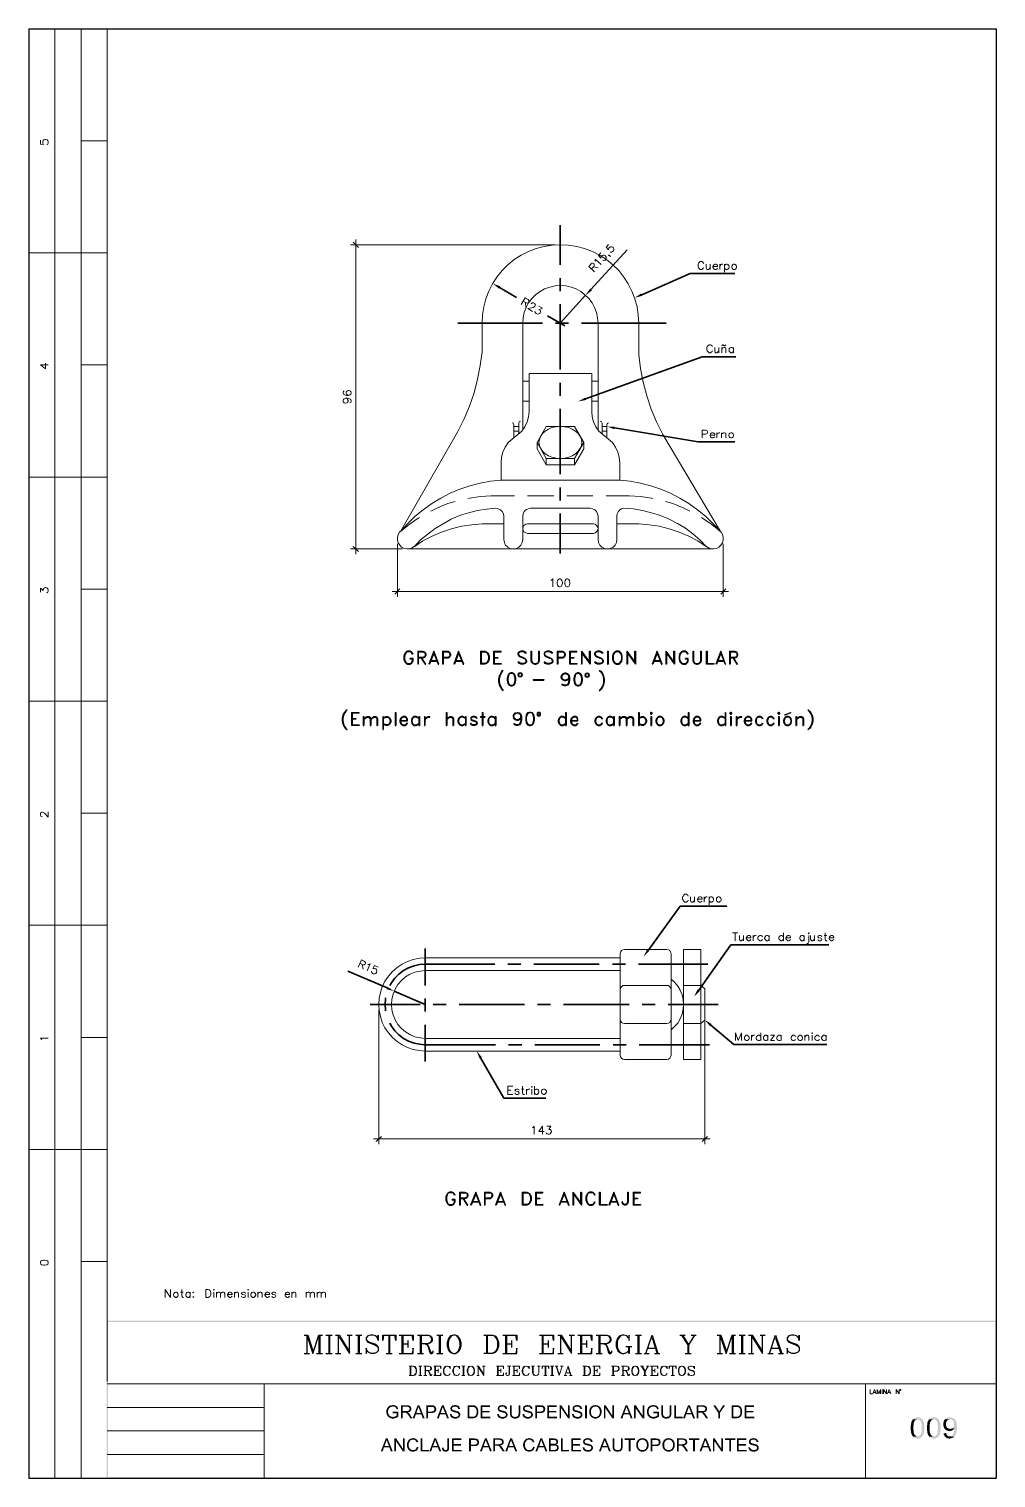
# Paper-space layout 'DGE_BT_009' of a CAD drawing. Header units: millimetres. Extents: x 8 to 202, y 3 to 294.
import ezdxf

# ---------------------------------------------------------------- set-up
doc = ezdxf.new("R2010")
doc.units = ezdxf.units.MM
for name, color, linetype, lineweight in [('DGE_CONTORNOS', 7, 'Continuous', 0), ('DGE_DATOS', 7, 'Continuous', 0), ('DGE_RELLENO', 7, 'Continuous', 0)]:
    doc.layers.add(name, color=color, linetype=linetype, lineweight=lineweight)

# ---------------------------------------------------------------- blocks, each defined once
blk = doc.blocks.new('DGE_BT_009')
at = {"layer": 'DGE_RELLENO', "true_color": 0x000000}
for points in [[(102.4467, 242.302), (102.1927, 241.8364), (100.965, 242.8524)], [(120.4807, 241.8364), (120.8617, 241.4554), (119.5917, 240.4817)], [(130.9793, 240.397), (130.7677, 240.8627), (129.413, 239.9737)], [(119.6763, 219.4844), (119.507, 219.95), (118.11, 219.188)], [(125.349, 213.6424), (125.4337, 214.1504), (123.8673, 214.1504)], [(132.334, 108.9097), (131.9107, 109.206), (131.191, 107.7667)], [(79.8407, 101.7554), (79.629, 101.2897), (81.1953, 100.9087)], [(142.5363, 100.951), (142.113, 101.2897), (141.3933, 99.8504)], [(144.5683, 93.8813), (144.907, 94.3047), (143.5523, 95.109)], [(98.298, 87.4044), (98.7637, 87.6584), (97.7477, 88.886)], [(23.4527, 34.8263), (23.7067, 34.5723), (201.9723, 34.8263)], [(23.4527, 3.2456), (23.7067, 34.5723), (23.4527, 34.8263)], [(23.7067, 3.3726), (23.4527, 3.2456), (23.7067, 34.5723)], [(23.7067, 34.5723), (201.9723, 34.8263), (201.8453, 34.5723)], [(201.9723, 34.8263), (201.8453, 34.5723), (201.9723, 34.6993)], [(201.9723, 34.6993), (201.8453, 34.5723), (201.9723, 3.2456)], [(201.8453, 34.5723), (201.9723, 3.2456), (201.8453, 3.3726)], [(80.899, 17.8929), (80.8567, 17.8929), (80.772, 17.8506), (80.5603, 17.8506), (80.4757, 17.8083), (80.4333, 17.8083), (80.3487, 17.7659), (80.3063, 17.7659), (80.2217, 17.7236), (80.1793, 17.6813), (80.137, 17.6813), (80.0947, 17.639), (80.01, 17.5966), (79.9677, 17.5119), (79.9253, 17.4696), (79.883, 17.4273), (79.8407, 17.3426), (79.7983, 17.3003), (79.756, 17.2156), (79.756, 17.131), (79.7137, 17.0886), (79.6713, 17.0039), (79.6713, 16.9616), (79.629, 16.8769), (79.629, 16.2419), (79.6713, 16.1573), (79.6713, 16.0303), (79.7137, 15.9456), (79.756, 15.9033), (79.756, 15.8186), (79.7983, 15.7763), (79.8407, 15.7339), (79.883, 15.6493), (79.9253, 15.607), (79.9677, 15.5646), (80.01, 15.5223), (80.0523, 15.4799), (80.9413, 15.4799), (80.8567, 15.4799), (80.772, 15.5223), (80.645, 15.5223), (80.5603, 15.5646), (80.518, 15.5646), (80.4333, 15.607), (80.391, 15.6493), (80.3063, 15.6916), (80.264, 15.7339), (80.2217, 15.7763), (80.1793, 15.8186), (80.137, 15.9033), (80.0947, 15.9456), (80.0947, 15.988), (80.0523, 16.0303), (80.01, 16.115), (80.01, 16.2419), (79.9677, 16.2843), (79.9677, 16.7923), (80.01, 16.8769), (80.01, 16.9193), (80.0523, 17.0039), (80.0523, 17.0886), (80.0947, 17.131), (80.137, 17.2156), (80.1793, 17.2579), (80.2217, 17.3003), (80.264, 17.3426), (80.3063, 17.3849), (80.391, 17.4273), (80.4333, 17.4696), (80.518, 17.5119), (80.5603, 17.5119), (80.6027, 17.5543), (80.772, 17.5543), (80.8567, 17.5966), (81.7457, 17.5966), (81.661, 17.639), (81.6187, 17.6813), (81.5763, 17.7236), (81.4917, 17.7659), (81.407, 17.7659), (81.407, 17.8083), (81.3647, 17.8083), (81.28, 17.8506), (81.0683, 17.8506), (80.9837, 17.8929)], [(81.7457, 17.5966), (80.899, 17.5966), (80.9837, 17.5966), (81.0683, 17.5543), (81.1953, 17.5543), (81.28, 17.5119), (81.3223, 17.5119), (81.3647, 17.4696), (81.4493, 17.4273), (81.4917, 17.3849), (81.534, 17.3426), (81.534, 17.3003), (81.5763, 17.2156), (81.6187, 17.1733), (81.661, 17.0886), (81.661, 17.0039), (81.9997, 17.0886), (81.9573, 17.131), (81.9573, 17.2156), (81.915, 17.3003), (81.8727, 17.3426), (81.8727, 17.4273), (81.8303, 17.4696), (81.788, 17.5119), (81.788, 17.5543)], [(83.693, 17.8506), (82.55, 17.8506), (82.55, 15.2259), (82.8887, 15.2259), (82.8887, 16.3689), (83.2697, 16.3689), (83.9047, 16.4113), (83.947, 16.4113), (84.0317, 16.4536), (84.1163, 16.4536), (84.1587, 16.4959), (84.2433, 16.4959), (84.2857, 16.5383), (84.3703, 16.5806), (84.4127, 16.623), (84.455, 16.6653), (82.8887, 16.6653), (82.8887, 17.5543), (83.693, 17.5543), (84.455, 17.5966), (84.4127, 17.639), (84.328, 17.6813), (84.2857, 17.7236), (84.2433, 17.7659), (84.1587, 17.7659), (84.074, 17.8083), (83.8623, 17.8083), (83.7777, 17.8506)], [(84.455, 17.5966), (83.693, 17.5543), (83.82, 17.5543), (83.9047, 17.5119), (83.9893, 17.5119), (84.0317, 17.4696), (84.074, 17.4696), (84.1163, 17.4273), (84.1587, 17.3849), (84.201, 17.3426), (84.2433, 17.2579), (84.2433, 17.2156), (84.2857, 17.131), (84.2857, 17.0886), (84.2433, 17.0039), (84.2433, 16.9616), (84.201, 16.8769), (84.1587, 16.8346), (84.1163, 16.7923), (84.074, 16.7499), (83.9893, 16.7499), (83.9893, 16.7076), (83.7777, 16.7076), (83.693, 16.6653), (82.8887, 16.6653), (84.455, 16.6653), (84.4973, 16.7076), (84.5397, 16.7923), (84.582, 16.8346), (84.582, 16.9193), (84.6243, 16.9616), (84.6243, 17.2579), (84.582, 17.3003), (84.582, 17.3849), (84.5397, 17.4696), (84.4973, 17.5119), (84.4973, 17.5543)], [(86.233, 17.8506), (85.8943, 17.8506), (84.8783, 15.2259), (85.2593, 15.2259), (85.5133, 16.0303), (86.614, 16.0303), (85.6403, 16.2843), (85.8943, 17.0463), (85.8943, 17.0886), (85.9367, 17.131), (85.979, 17.2156), (85.979, 17.2579), (86.0213, 17.3426), (86.0213, 17.4696), (86.0637, 17.5543)], [(86.233, 17.8506), (86.0637, 17.5543), (86.0637, 17.4696), (86.106, 17.3849), (86.106, 17.3426), (86.1483, 17.2579), (86.1907, 17.1733), (86.1907, 17.0886), (86.233, 17.0039), (86.5293, 16.2843), (85.6403, 16.2843), (86.614, 16.0303), (86.9103, 15.2259), (87.2913, 15.2259)], [(88.6037, 17.8506), (87.63, 17.8506), (87.63, 15.2259), (87.9687, 15.2259), (87.9687, 16.2843), (88.8577, 16.2843), (88.9423, 16.3266), (89.0693, 16.3266), (89.154, 16.3689), (89.1963, 16.3689), (89.2387, 16.4113), (89.3233, 16.4536), (89.3657, 16.4959), (89.408, 16.4959), (89.408, 16.5383), (87.9687, 16.5806), (87.9687, 17.5119), (88.646, 17.5119), (89.4503, 17.5543), (89.408, 17.5966), (89.3657, 17.639), (89.3233, 17.6813), (89.281, 17.7236), (89.1963, 17.7236), (89.154, 17.7659), (89.0693, 17.8083), (88.9847, 17.8083), (88.773, 17.8083), (88.6883, 17.8506)], [(89.4503, 17.5543), (88.646, 17.5119), (88.9423, 17.5119), (88.9847, 17.4696), (89.0693, 17.4273), (89.1117, 17.3849), (89.154, 17.3426), (89.1963, 17.3003), (89.2387, 17.2156), (89.2387, 16.8769), (89.1963, 16.8346), (89.154, 16.7499), (89.1117, 16.7076), (89.0693, 16.6653), (89.027, 16.6653), (88.9423, 16.623), (88.8153, 16.623), (88.7307, 16.5806), (87.9687, 16.5806), (89.408, 16.5383), (89.4503, 16.623), (89.4927, 16.6653), (89.535, 16.7076), (89.5773, 16.7923), (89.5773, 16.9193), (89.6197, 17.0039), (89.6197, 17.1733), (89.5773, 17.2156), (89.5773, 17.3003), (89.535, 17.3849), (89.535, 17.4273), (89.4927, 17.4696)], [(91.1013, 17.8506), (90.7627, 17.8506), (89.7467, 15.2259), (90.1277, 15.2259), (90.3817, 16.0303), (91.4823, 16.0303), (90.5087, 16.2843), (90.7627, 17.0463), (90.7627, 17.0886), (90.805, 17.131), (90.8473, 17.2156), (90.8473, 17.2579), (90.8897, 17.3426), (90.8897, 17.4696), (90.932, 17.5543)], [(91.1013, 17.8506), (90.932, 17.5543), (90.932, 17.4696), (90.9743, 17.3849), (90.9743, 17.3426), (91.0167, 17.2579), (91.059, 17.1733), (91.059, 17.0886), (91.1013, 17.0039), (91.3977, 16.2843), (90.5087, 16.2843), (91.4823, 16.0303), (91.7787, 15.2259), (92.1597, 15.2259)], [(93.3873, 17.8929), (93.3027, 17.8929), (93.2603, 17.8506), (93.0487, 17.8506), (92.964, 17.8083), (92.9217, 17.8083), (92.837, 17.7659), (92.7947, 17.7236), (92.71, 17.6813), (92.6677, 17.639), (92.6253, 17.5966), (92.583, 17.5119), (92.5407, 17.5119), (92.5407, 17.4273), (92.4983, 17.3849), (92.4983, 17.3003), (92.456, 17.2156), (92.456, 17.0886), (92.4983, 17.0463), (92.4983, 16.9616), (92.5407, 16.8769), (92.5407, 16.8346), (92.583, 16.8346), (92.583, 16.7499), (92.6677, 16.7076), (92.71, 16.6653), (92.7523, 16.623), (92.837, 16.5806), (92.8793, 16.5806), (92.964, 16.5383), (93.0063, 16.5383), (93.091, 16.4959), (93.1757, 16.4959), (93.2603, 16.4536), (93.345, 16.4113), (93.3873, 16.4113), (93.5143, 16.3689), (93.6413, 16.3689), (93.726, 16.3266), (93.7683, 16.3266), (93.8107, 16.2843), (93.8953, 16.2843), (93.9377, 16.2419), (93.98, 16.1996), (94.0223, 16.1573), (94.0647, 16.115), (94.0647, 16.0726), (94.107, 15.988), (94.107, 15.8609), (94.0647, 15.7763), (94.0223, 15.6916), (93.98, 15.6493), (93.9377, 15.607), (93.8953, 15.5646), (93.8107, 15.5646), (93.7683, 15.5223), (93.6837, 15.5223), (93.599, 15.4799), (92.583, 15.4799), (92.6253, 15.4376), (92.71, 15.3953), (92.7523, 15.3529), (92.837, 15.3106), (92.8793, 15.2683), (92.964, 15.2683), (93.0487, 15.2259), (93.1757, 15.2259), (93.218, 15.1836), (93.472, 15.1836), (93.726, 15.1836), (93.7683, 15.2259), (93.853, 15.2259), (93.8953, 15.2683), (93.98, 15.2683), (93.98, 15.3106), (94.0647, 15.3106), (94.107, 15.3529), (94.1917, 15.3953), (94.234, 15.4799), (94.2763, 15.5223), (94.3187, 15.5646), (94.361, 15.607), (94.4033, 15.6916), (94.4033, 15.7339), (94.4457, 15.8186), (94.4457, 16.0726), (94.4033, 16.1573), (94.4033, 16.1996), (94.361, 16.2843), (94.3187, 16.3266), (94.2763, 16.3689), (94.234, 16.4536), (94.1917, 16.4959), (94.1493, 16.5383), (94.0647, 16.5806), (93.98, 16.5806), (93.98, 16.623), (93.8953, 16.623), (93.8107, 16.6653), (93.7683, 16.6653), (93.6837, 16.7076), (93.599, 16.7076), (93.5143, 16.7499), (93.4297, 16.7499), (93.345, 16.7923), (93.2603, 16.7923), (93.1757, 16.8346), (93.091, 16.8346), (93.0063, 16.8769), (92.964, 16.9193), (92.9217, 16.9193), (92.8793, 16.9616), (92.8793, 17.0039), (92.837, 17.0463), (92.7947, 17.0886), (92.7947, 17.3003), (92.837, 17.3426), (92.8793, 17.4273), (92.9217, 17.4696), (92.964, 17.4696), (93.0063, 17.5119), (93.091, 17.5119), (93.1333, 17.5543), (94.1917, 17.5543), (94.1493, 17.639), (94.0647, 17.6813), (94.0223, 17.7236), (93.98, 17.7659), (93.8953, 17.7659), (93.8953, 17.8083), (93.8107, 17.8083), (93.7683, 17.8506), (93.5567, 17.8506), (93.472, 17.8929)], [(94.1917, 17.5543), (93.3873, 17.5543), (93.6837, 17.5543), (93.726, 17.5119), (93.8107, 17.4696), (93.853, 17.4273), (93.8953, 17.3849), (93.9377, 17.3426), (93.98, 17.3003), (93.98, 17.2156), (94.0223, 17.1733), (94.0223, 17.0886), (94.361, 17.0886), (94.361, 17.2579), (94.3187, 17.3003), (94.3187, 17.3849), (94.2763, 17.4273), (94.234, 17.5119)], [(96.8163, 17.8506), (95.9273, 17.8506), (95.9273, 15.2259), (97.155, 15.2259), (97.1973, 15.2683), (97.3243, 15.2683), (97.409, 15.3106), (97.4513, 15.3529), (97.536, 15.3529), (97.5783, 15.3953), (97.6207, 15.4376), (97.663, 15.4799), (97.7053, 15.5223), (96.266, 15.5223), (96.266, 17.5119), (96.8163, 17.5119), (97.7053, 17.5543), (97.663, 17.5966), (97.6207, 17.639), (97.536, 17.6813), (97.4937, 17.7236), (97.409, 17.7659), (97.3667, 17.7659), (97.282, 17.8083), (96.9857, 17.8083), (96.901, 17.8506)], [(97.7053, 17.5543), (96.8163, 17.5119), (97.155, 17.5119), (97.1973, 17.4696), (97.282, 17.4696), (97.3243, 17.4273), (97.3667, 17.3849), (97.4513, 17.3426), (97.4937, 17.3003), (97.536, 17.2579), (97.5783, 17.1733), (97.6207, 17.131), (97.6207, 17.0886), (97.663, 17.0039), (97.663, 16.9616), (97.7053, 16.8769), (97.7053, 16.2419), (97.663, 16.1573), (97.663, 16.0303), (97.6207, 16.0303), (97.6207, 15.9456), (97.5783, 15.8609), (97.536, 15.8186), (97.4937, 15.7763), (97.4513, 15.7339), (97.409, 15.6916), (97.3667, 15.6493), (97.282, 15.607), (97.1973, 15.5646), (97.0703, 15.5646), (96.9857, 15.5223), (96.266, 15.5223), (97.7053, 15.5223), (97.79, 15.5646), (97.8323, 15.6493), (97.8323, 15.6916), (97.8747, 15.7339), (97.917, 15.8186), (97.9593, 15.8609), (97.9593, 15.9456), (98.0017, 16.0303), (98.0017, 16.115), (98.044, 16.1573), (98.044, 16.4536), (98.0863, 16.5383), (98.0863, 16.5806), (98.044, 16.6653), (98.044, 16.8769), (98.0017, 16.9616), (98.0017, 17.0886), (97.9593, 17.1733), (97.9593, 17.2156), (97.917, 17.2579), (97.8747, 17.3426), (97.8323, 17.3849), (97.79, 17.4696), (97.7477, 17.5119)], [(100.4147, 17.8506), (98.552, 17.8506), (98.552, 15.2259), (100.4993, 15.2259), (100.4993, 15.5223), (98.8907, 15.5223), (98.8907, 16.4113), (100.33, 16.4113), (100.33, 16.7076), (98.8907, 16.7076), (98.8907, 17.5119), (100.4147, 17.5119)], [(102.87, 17.8929), (102.7853, 17.8929), (102.743, 17.8506), (102.5313, 17.8506), (102.4467, 17.8083), (102.4043, 17.8083), (102.3197, 17.7659), (102.2773, 17.7236), (102.1927, 17.6813), (102.1503, 17.639), (102.108, 17.5966), (102.0657, 17.5119), (102.0233, 17.5119), (102.0233, 17.4273), (101.981, 17.3849), (101.981, 17.3003), (101.9387, 17.2156), (101.9387, 17.0886), (101.981, 17.0463), (101.981, 16.9616), (102.0233, 16.8769), (102.0233, 16.8346), (102.0657, 16.8346), (102.0657, 16.7499), (102.1503, 16.7076), (102.1927, 16.6653), (102.235, 16.623), (102.3197, 16.5806), (102.362, 16.5806), (102.4467, 16.5383), (102.489, 16.5383), (102.5737, 16.4959), (102.6583, 16.4959), (102.743, 16.4536), (102.8277, 16.4113), (102.87, 16.4113), (102.997, 16.3689), (103.124, 16.3689), (103.2087, 16.3266), (103.251, 16.3266), (103.2933, 16.2843), (103.378, 16.2843), (103.4203, 16.2419), (103.4627, 16.1996), (103.505, 16.1573), (103.5473, 16.115), (103.5473, 16.0726), (103.5897, 15.988), (103.5897, 15.8609), (103.5473, 15.7763), (103.505, 15.6916), (103.4627, 15.6493), (103.4203, 15.607), (103.378, 15.5646), (103.2933, 15.5646), (103.251, 15.5223), (103.1663, 15.5223), (103.0817, 15.4799), (102.0657, 15.4799), (102.108, 15.4376), (102.1927, 15.3953), (102.235, 15.3529), (102.3197, 15.3106), (102.362, 15.2683), (102.4467, 15.2683), (102.5313, 15.2259), (102.6583, 15.2259), (102.7007, 15.1836), (102.9547, 15.1836), (103.2087, 15.1836), (103.251, 15.2259), (103.3357, 15.2259), (103.378, 15.2683), (103.4627, 15.2683), (103.4627, 15.3106), (103.5473, 15.3106), (103.5897, 15.3529), (103.6743, 15.3953), (103.7167, 15.4799), (103.759, 15.5223), (103.8013, 15.5646), (103.8437, 15.607), (103.886, 15.6916), (103.886, 15.7339), (103.9283, 15.8186), (103.9283, 16.0726), (103.886, 16.1573), (103.886, 16.1996), (103.8437, 16.2843), (103.8013, 16.3266), (103.759, 16.3689), (103.7167, 16.4536), (103.6743, 16.4959), (103.632, 16.5383), (103.5473, 16.5806), (103.4627, 16.5806), (103.4627, 16.623), (103.378, 16.623), (103.2933, 16.6653), (103.251, 16.6653), (103.1663, 16.7076), (103.0817, 16.7076), (102.997, 16.7499), (102.9123, 16.7499), (102.8277, 16.7923), (102.743, 16.7923), (102.6583, 16.8346), (102.5737, 16.8346), (102.489, 16.8769), (102.4467, 16.9193), (102.4043, 16.9193), (102.362, 16.9616), (102.362, 17.0039), (102.3197, 17.0463), (102.2773, 17.0886), (102.2773, 17.3003), (102.3197, 17.3426), (102.362, 17.4273), (102.4043, 17.4696), (102.4467, 17.4696), (102.489, 17.5119), (102.5737, 17.5119), (102.616, 17.5543), (103.6743, 17.5543), (103.632, 17.639), (103.5473, 17.6813), (103.505, 17.7236), (103.4627, 17.7659), (103.378, 17.7659), (103.378, 17.8083), (103.2933, 17.8083), (103.251, 17.8506), (103.0393, 17.8506), (102.9547, 17.8929)], [(103.6743, 17.5543), (102.87, 17.5543), (103.1663, 17.5543), (103.2087, 17.5119), (103.2933, 17.4696), (103.3357, 17.4273), (103.378, 17.3849), (103.4203, 17.3426), (103.4627, 17.3003), (103.4627, 17.2156), (103.505, 17.1733), (103.505, 17.0886), (103.8437, 17.0886), (103.8437, 17.2579), (103.8013, 17.3003), (103.8013, 17.3849), (103.759, 17.4273), (103.7167, 17.5119)], [(104.775, 17.8506), (104.4363, 17.8506), (104.4363, 15.988), (104.4787, 15.9033), (104.4787, 15.7763), (104.521, 15.7339), (104.521, 15.6493), (104.5633, 15.607), (104.6057, 15.5646), (104.648, 15.4799), (105.41, 15.4799), (105.3253, 15.4799), (105.2407, 15.5223), (105.156, 15.5223), (105.1137, 15.5646), (105.0713, 15.5646), (104.9867, 15.607), (104.9443, 15.6493), (104.902, 15.6916), (104.8597, 15.7763), (104.8173, 15.8186), (104.8173, 15.9456), (104.775, 15.988), (104.775, 16.3266)], [(106.4683, 17.8506), (106.1297, 17.8506), (106.1297, 16.0726), (106.0873, 15.988), (106.0873, 15.8609), (106.045, 15.8186), (106.045, 15.7339), (106.0027, 15.6916), (105.9603, 15.6493), (105.918, 15.607), (105.8757, 15.5646), (105.791, 15.5646), (105.7487, 15.5223), (105.5793, 15.5223), (105.537, 15.4799), (104.648, 15.4799), (104.6903, 15.4376), (104.7327, 15.3953), (104.775, 15.3529), (104.8597, 15.3106), (104.902, 15.3106), (104.9443, 15.2683), (105.029, 15.2259), (105.156, 15.2259), (105.1983, 15.1836), (105.664, 15.1836), (105.7487, 15.2259), (105.8757, 15.2259), (105.9603, 15.2683), (106.0027, 15.3106), (106.0873, 15.3106), (106.1297, 15.3529), (106.172, 15.4376), (106.2567, 15.4799), (106.299, 15.5223), (106.3413, 15.5646), (106.3413, 15.6493), (106.3837, 15.6916), (106.3837, 15.7339), (106.426, 15.8186), (106.426, 15.9456), (106.4683, 15.988), (106.4683, 16.3266)], [(107.95, 17.8929), (107.8653, 17.8929), (107.823, 17.8506), (107.6113, 17.8506), (107.5267, 17.8083), (107.4843, 17.8083), (107.3997, 17.7659), (107.3573, 17.7236), (107.2727, 17.6813), (107.2303, 17.639), (107.188, 17.5966), (107.1457, 17.5119), (107.1033, 17.5119), (107.1033, 17.4273), (107.061, 17.3849), (107.061, 17.3003), (107.0187, 17.2156), (107.0187, 17.0886), (107.061, 17.0463), (107.061, 16.9616), (107.1033, 16.8769), (107.1033, 16.8346), (107.1457, 16.8346), (107.1457, 16.7499), (107.2303, 16.7076), (107.2727, 16.6653), (107.315, 16.623), (107.3997, 16.5806), (107.442, 16.5806), (107.5267, 16.5383), (107.569, 16.5383), (107.6537, 16.4959), (107.7383, 16.4959), (107.823, 16.4536), (107.9077, 16.4113), (107.95, 16.4113), (108.077, 16.3689), (108.204, 16.3689), (108.2887, 16.3266), (108.331, 16.3266), (108.3733, 16.2843), (108.458, 16.2843), (108.5003, 16.2419), (108.5427, 16.1996), (108.585, 16.1573), (108.6273, 16.115), (108.6273, 16.0726), (108.6697, 15.988), (108.6697, 15.8609), (108.6273, 15.7763), (108.585, 15.6916), (108.5427, 15.6493), (108.5003, 15.607), (108.458, 15.5646), (108.3733, 15.5646), (108.331, 15.5223), (108.2463, 15.5223), (108.1617, 15.4799), (107.1457, 15.4799), (107.188, 15.4376), (107.2727, 15.3953), (107.315, 15.3529), (107.3997, 15.3106), (107.442, 15.2683), (107.5267, 15.2683), (107.6113, 15.2259), (107.7383, 15.2259), (107.7807, 15.1836), (108.0347, 15.1836), (108.2887, 15.1836), (108.331, 15.2259), (108.4157, 15.2259), (108.458, 15.2683), (108.5427, 15.2683), (108.5427, 15.3106), (108.6273, 15.3106), (108.6697, 15.3529), (108.7543, 15.3953), (108.7967, 15.4799), (108.839, 15.5223), (108.8813, 15.5646), (108.9237, 15.607), (108.966, 15.6916), (108.966, 15.7339), (109.0083, 15.8186), (109.0083, 16.0726), (108.966, 16.1573), (108.966, 16.1996), (108.9237, 16.2843), (108.8813, 16.3266), (108.839, 16.3689), (108.7967, 16.4536), (108.7543, 16.4959), (108.712, 16.5383), (108.6273, 16.5806), (108.5427, 16.5806), (108.5427, 16.623), (108.458, 16.623), (108.3733, 16.6653), (108.331, 16.6653), (108.2463, 16.7076), (108.1617, 16.7076), (108.077, 16.7499), (107.9923, 16.7499), (107.9077, 16.7923), (107.823, 16.7923), (107.7383, 16.8346), (107.6537, 16.8346), (107.569, 16.8769), (107.5267, 16.9193), (107.4843, 16.9193), (107.442, 16.9616), (107.442, 17.0039), (107.3997, 17.0463), (107.3573, 17.0886), (107.3573, 17.3003), (107.3997, 17.3426), (107.442, 17.4273), (107.4843, 17.4696), (107.5267, 17.4696), (107.569, 17.5119), (107.6537, 17.5119), (107.696, 17.5543), (108.7543, 17.5543), (108.712, 17.639), (108.6273, 17.6813), (108.585, 17.7236), (108.5427, 17.7659), (108.458, 17.7659), (108.458, 17.8083), (108.3733, 17.8083), (108.331, 17.8506), (108.1193, 17.8506), (108.0347, 17.8929)], [(108.7543, 17.5543), (107.95, 17.5543), (108.2463, 17.5543), (108.2887, 17.5119), (108.3733, 17.4696), (108.4157, 17.4273), (108.458, 17.3849), (108.5003, 17.3426), (108.5427, 17.3003), (108.5427, 17.2156), (108.585, 17.1733), (108.585, 17.0886), (108.9237, 17.0886), (108.9237, 17.2579), (108.8813, 17.3003), (108.8813, 17.3849), (108.839, 17.4273), (108.7967, 17.5119)], [(110.49, 17.8506), (109.5163, 17.8506), (109.5163, 15.2259), (109.855, 15.2259), (109.855, 16.2843), (110.744, 16.2843), (110.8287, 16.3266), (110.9557, 16.3266), (111.0403, 16.3689), (111.0827, 16.3689), (111.125, 16.4113), (111.2097, 16.4536), (111.252, 16.4959), (111.2943, 16.4959), (111.2943, 16.5383), (109.855, 16.5806), (109.855, 17.5119), (110.5323, 17.5119), (111.3367, 17.5543), (111.2943, 17.5966), (111.252, 17.639), (111.2097, 17.6813), (111.1673, 17.7236), (111.0827, 17.7236), (111.0403, 17.7659), (110.9557, 17.8083), (110.871, 17.8083), (110.6593, 17.8083), (110.5747, 17.8506)], [(111.3367, 17.5543), (110.5323, 17.5119), (110.8287, 17.5119), (110.871, 17.4696), (110.9557, 17.4273), (110.998, 17.3849), (111.0403, 17.3426), (111.0827, 17.3003), (111.125, 17.2156), (111.125, 16.8769), (111.0827, 16.8346), (111.0403, 16.7499), (110.998, 16.7076), (110.9557, 16.6653), (110.9133, 16.6653), (110.8287, 16.623), (110.7017, 16.623), (110.617, 16.5806), (109.855, 16.5806), (111.2943, 16.5383), (111.3367, 16.623), (111.379, 16.6653), (111.4213, 16.7076), (111.4637, 16.7923), (111.4637, 16.9193), (111.506, 17.0039), (111.506, 17.1733), (111.4637, 17.2156), (111.4637, 17.3003), (111.4213, 17.3849), (111.4213, 17.4273), (111.379, 17.4696)], [(113.792, 17.8506), (111.9293, 17.8506), (111.9293, 15.2259), (113.8767, 15.2259), (113.8767, 15.5223), (112.268, 15.5223), (112.268, 16.4113), (113.7073, 16.4113), (113.7073, 16.7076), (112.268, 16.7076), (112.268, 17.5119), (113.792, 17.5119)], [(114.7233, 17.8506), (114.3847, 17.8506), (114.3847, 15.2259), (114.681, 15.2259), (114.681, 17.2579)], [(114.7233, 17.8506), (114.681, 17.2579), (116.078, 15.2259), (116.078, 15.7763)], [(116.4167, 17.8506), (116.078, 17.8506), (116.078, 15.2259), (116.4167, 15.2259)], [(117.8983, 17.8929), (117.8137, 17.8929), (117.7713, 17.8506), (117.5597, 17.8506), (117.475, 17.8083), (117.4327, 17.8083), (117.348, 17.7659), (117.3057, 17.7236), (117.221, 17.6813), (117.1787, 17.639), (117.1363, 17.5966), (117.094, 17.5119), (117.0517, 17.5119), (117.0517, 17.4273), (117.0093, 17.3849), (117.0093, 17.3003), (116.967, 17.2156), (116.967, 17.0886), (117.0093, 17.0463), (117.0093, 16.9616), (117.0517, 16.8769), (117.0517, 16.8346), (117.094, 16.8346), (117.094, 16.7499), (117.1787, 16.7076), (117.221, 16.6653), (117.2633, 16.623), (117.348, 16.5806), (117.3903, 16.5806), (117.475, 16.5383), (117.5173, 16.5383), (117.602, 16.4959), (117.6867, 16.4959), (117.7713, 16.4536), (117.856, 16.4113), (117.8983, 16.4113), (118.0253, 16.3689), (118.1523, 16.3689), (118.237, 16.3266), (118.2793, 16.3266), (118.3217, 16.2843), (118.4063, 16.2843), (118.4487, 16.2419), (118.491, 16.1996), (118.5333, 16.1573), (118.5757, 16.115), (118.5757, 16.0726), (118.618, 15.988), (118.618, 15.8609), (118.5757, 15.7763), (118.5333, 15.6916), (118.491, 15.6493), (118.4487, 15.607), (118.4063, 15.5646), (118.3217, 15.5646), (118.2793, 15.5223), (118.1947, 15.5223), (118.11, 15.4799), (117.094, 15.4799), (117.1363, 15.4376), (117.221, 15.3953), (117.2633, 15.3529), (117.348, 15.3106), (117.3903, 15.2683), (117.475, 15.2683), (117.5597, 15.2259), (117.6867, 15.2259), (117.729, 15.1836), (117.983, 15.1836), (118.237, 15.1836), (118.2793, 15.2259), (118.364, 15.2259), (118.4063, 15.2683), (118.491, 15.2683), (118.491, 15.3106), (118.5757, 15.3106), (118.618, 15.3529), (118.7027, 15.3953), (118.745, 15.4799), (118.7873, 15.5223), (118.8297, 15.5646), (118.872, 15.607), (118.9143, 15.6916), (118.9143, 15.7339), (118.9567, 15.8186), (118.9567, 16.0726), (118.9143, 16.1573), (118.9143, 16.1996), (118.872, 16.2843), (118.8297, 16.3266), (118.7873, 16.3689), (118.745, 16.4536), (118.7027, 16.4959), (118.6603, 16.5383), (118.5757, 16.5806), (118.491, 16.5806), (118.491, 16.623), (118.4063, 16.623), (118.3217, 16.6653), (118.2793, 16.6653), (118.1947, 16.7076), (118.11, 16.7076), (118.0253, 16.7499), (117.9407, 16.7499), (117.856, 16.7923), (117.7713, 16.7923), (117.6867, 16.8346), (117.602, 16.8346), (117.5173, 16.8769), (117.475, 16.9193), (117.4327, 16.9193), (117.3903, 16.9616), (117.3903, 17.0039), (117.348, 17.0463), (117.3057, 17.0886), (117.3057, 17.3003), (117.348, 17.3426), (117.3903, 17.4273), (117.4327, 17.4696), (117.475, 17.4696), (117.5173, 17.5119), (117.602, 17.5119), (117.6443, 17.5543), (118.7027, 17.5543), (118.6603, 17.639), (118.5757, 17.6813), (118.5333, 17.7236), (118.491, 17.7659), (118.4063, 17.7659), (118.4063, 17.8083), (118.3217, 17.8083), (118.2793, 17.8506), (118.0677, 17.8506), (117.983, 17.8929)], [(118.7027, 17.5543), (117.8983, 17.5543), (118.1947, 17.5543), (118.237, 17.5119), (118.3217, 17.4696), (118.364, 17.4273), (118.4063, 17.3849), (118.4487, 17.3426), (118.491, 17.3003), (118.491, 17.2156), (118.5333, 17.1733), (118.5333, 17.0886), (118.872, 17.0886), (118.872, 17.2579), (118.8297, 17.3003), (118.8297, 17.3849), (118.7873, 17.4273), (118.745, 17.5119)], [(119.507, 17.8506), (119.8457, 17.8506), (119.8457, 15.2259), (119.507, 15.2259), (119.507, 17.8506)], [(120.777, 17.5966), (120.7347, 17.5543), (120.65, 17.5119), (120.65, 17.4696), (120.6077, 17.4273), (120.5653, 17.3849), (120.523, 17.3426), (120.4807, 17.2579), (120.4807, 17.2156), (120.4383, 17.1733), (120.396, 17.0886), (120.396, 17.0039), (120.3537, 16.9616), (120.3537, 16.7923), (120.3113, 16.7499), (120.3113, 16.3266), (120.3537, 16.2419), (120.3537, 16.115), (120.396, 16.0303), (120.396, 15.988), (120.4383, 15.9033), (120.4807, 15.8609), (120.4807, 15.8186), (120.523, 15.7763), (120.5653, 15.6916), (120.6077, 15.6493), (120.65, 15.607), (120.6923, 15.5223), (120.7347, 15.4799), (120.777, 15.4376), (120.8617, 15.3953), (120.904, 15.3529), (120.9463, 15.3529), (120.9887, 15.3106), (121.0733, 15.2683), (121.1157, 15.2683), (121.2003, 15.2259), (121.285, 15.2259), (121.3273, 15.1836), (121.5813, 15.1836), (121.793, 15.1836), (121.8777, 15.2259), (121.92, 15.2259), (122.0047, 15.2683), (122.047, 15.2683), (122.1317, 15.3106), (122.2163, 15.3529), (122.2587, 15.3953), (122.3433, 15.4376), (122.3857, 15.4799), (121.412, 15.4799), (121.3273, 15.5223), (121.285, 15.5223), (121.2003, 15.5646), (121.158, 15.5646), (121.0733, 15.607), (121.031, 15.6493), (120.9887, 15.6916), (120.9463, 15.7339), (120.904, 15.7763), (120.8617, 15.8186), (120.8193, 15.8609), (120.8193, 15.9033), (120.777, 15.988), (120.7347, 16.0303), (120.7347, 16.115), (120.6923, 16.1996), (120.6923, 16.8769), (120.7347, 16.9616), (120.7347, 17.0039), (120.777, 17.0886), (120.8193, 17.131), (120.8193, 17.1733), (120.8617, 17.2579), (120.904, 17.3003), (120.9463, 17.3426), (120.9887, 17.3849), (121.031, 17.4273), (121.1157, 17.4696), (121.158, 17.4696), (121.2003, 17.5119), (121.285, 17.5543), (121.412, 17.5543), (121.4967, 17.5966), (121.5813, 17.5966)], [(121.5813, 17.8929), (121.4967, 17.8929), (121.412, 17.8506), (121.2003, 17.8506), (121.1157, 17.8083), (121.0733, 17.7659), (120.9887, 17.7659), (120.9463, 17.7236), (120.8617, 17.6813), (120.8193, 17.639), (120.777, 17.5966), (121.6237, 17.5966), (121.7083, 17.5543), (121.8353, 17.5543), (121.92, 17.5119), (121.9623, 17.4696), (122.047, 17.4696), (122.0893, 17.4273), (122.1317, 17.3849), (122.174, 17.3426), (122.2163, 17.2579), (122.2587, 17.2156), (122.301, 17.131), (122.3433, 17.0886), (122.3857, 17.0463), (122.3857, 16.9616), (122.428, 16.9193), (122.428, 16.6653), (122.4703, 16.623), (122.4703, 16.3689), (122.428, 16.2843), (122.428, 16.1573), (122.3857, 16.0726), (122.3857, 16.0303), (122.3433, 15.9456), (122.301, 15.9033), (122.301, 15.8609), (122.2587, 15.8186), (122.2163, 15.7339), (122.1317, 15.6916), (122.0893, 15.6493), (122.047, 15.607), (121.9623, 15.5646), (121.92, 15.5223), (121.8353, 15.5223), (121.793, 15.4799), (121.5813, 15.4799), (122.3857, 15.4799), (122.428, 15.5223), (122.4703, 15.5646), (122.5127, 15.6493), (122.555, 15.6916), (122.5973, 15.7339), (122.6397, 15.8186), (122.682, 15.9033), (122.7243, 15.9456), (122.7243, 16.0303), (122.7667, 16.0726), (122.7667, 16.2419), (122.809, 16.2843), (122.809, 16.7499), (122.7667, 16.8346), (122.7667, 16.9616), (122.7243, 17.0463), (122.7243, 17.0886), (122.682, 17.1733), (122.6397, 17.2156), (122.6397, 17.2579), (122.5973, 17.3003), (122.5973, 17.3849), (122.555, 17.4273), (122.4703, 17.4696), (122.428, 17.5119), (122.3857, 17.5966), (122.3433, 17.639), (122.2587, 17.6813), (122.2163, 17.7236), (122.174, 17.7236), (122.1317, 17.7659), (122.047, 17.7659), (122.0047, 17.8083), (121.92, 17.8506), (121.7083, 17.8506), (121.6237, 17.8929)], [(123.6133, 17.8506), (123.2747, 17.8506), (123.2747, 15.2259), (123.571, 15.2259), (123.571, 17.2579)], [(123.6133, 17.8506), (123.571, 17.2579), (124.968, 15.2259), (124.968, 15.7763)], [(125.3067, 17.8506), (124.968, 17.8506), (124.968, 15.2259), (125.3067, 15.2259)], [(127.9737, 17.8506), (127.635, 17.8506), (126.619, 15.2259), (127, 15.2259), (127.254, 16.0303), (128.3547, 16.0303), (127.381, 16.2843), (127.635, 17.0463), (127.635, 17.0886), (127.6773, 17.131), (127.7197, 17.2156), (127.7197, 17.2579), (127.762, 17.3426), (127.762, 17.4696), (127.8043, 17.5543)], [(127.9737, 17.8506), (127.8043, 17.5543), (127.8043, 17.4696), (127.8467, 17.3849), (127.8467, 17.3426), (127.889, 17.2579), (127.9313, 17.1733), (127.9313, 17.0886), (127.9737, 17.0039), (128.27, 16.2843), (127.381, 16.2843), (128.3547, 16.0303), (128.651, 15.2259), (129.032, 15.2259)], [(129.667, 17.8506), (129.3283, 17.8506), (129.3283, 15.2259), (129.6247, 15.2259), (129.6247, 17.2579)], [(129.667, 17.8506), (129.6247, 17.2579), (131.0217, 15.2259), (131.0217, 15.7763)], [(131.3603, 17.8506), (131.0217, 17.8506), (131.0217, 15.2259), (131.3603, 15.2259)], [(133.1807, 17.8929), (133.1383, 17.8929), (133.0537, 17.8506), (132.842, 17.8506), (132.7573, 17.8083), (132.715, 17.8083), (132.6303, 17.7659), (132.588, 17.7659), (132.5033, 17.7236), (132.461, 17.6813), (132.4187, 17.6813), (132.3763, 17.639), (132.2917, 17.5966), (132.2493, 17.5119), (132.207, 17.4696), (132.1647, 17.4273), (132.1223, 17.3426), (132.08, 17.3003), (132.0377, 17.2156), (132.0377, 17.131), (131.9953, 17.0886), (131.953, 17.0039), (131.953, 16.9616), (131.9107, 16.8769), (131.9107, 16.2419), (131.953, 16.1573), (131.953, 16.0303), (131.9953, 15.9456), (132.0377, 15.9033), (132.0377, 15.8186), (132.08, 15.7763), (132.1223, 15.7339), (132.1647, 15.6493), (132.207, 15.607), (132.2493, 15.5646), (132.2917, 15.5223), (132.334, 15.4799), (133.223, 15.4799), (133.1383, 15.4799), (133.0537, 15.5223), (132.9267, 15.5223), (132.842, 15.5646), (132.7997, 15.5646), (132.715, 15.607), (132.6727, 15.6493), (132.588, 15.6916), (132.5457, 15.7339), (132.5033, 15.7763), (132.461, 15.8186), (132.4187, 15.9033), (132.3763, 15.9456), (132.3763, 15.988), (132.334, 16.0303), (132.2917, 16.115), (132.2917, 16.2419), (132.2493, 16.2843), (132.2493, 16.7923), (132.2917, 16.8769), (132.2917, 16.9193), (132.334, 17.0039), (132.334, 17.0886), (132.3763, 17.131), (132.4187, 17.2156), (132.461, 17.2579), (132.5033, 17.3003), (132.5457, 17.3426), (132.588, 17.3849), (132.6727, 17.4273), (132.715, 17.4696), (132.7997, 17.5119), (132.842, 17.5119), (132.8843, 17.5543), (133.0537, 17.5543), (133.1383, 17.5966), (134.0273, 17.5966), (133.9427, 17.639), (133.9003, 17.6813), (133.858, 17.7236), (133.7733, 17.7659), (133.6887, 17.7659), (133.6887, 17.8083), (133.6463, 17.8083), (133.5617, 17.8506), (133.35, 17.8506), (133.2653, 17.8929)], [(134.0273, 17.5966), (133.1807, 17.5966), (133.2653, 17.5966), (133.35, 17.5543), (133.477, 17.5543), (133.5617, 17.5119), (133.604, 17.5119), (133.6463, 17.4696), (133.731, 17.4273), (133.7733, 17.3849), (133.8157, 17.3426), (133.8157, 17.3003), (133.858, 17.2156), (133.9003, 17.1733), (133.9427, 17.0886), (133.9427, 17.0039), (134.2813, 17.0886), (134.239, 17.131), (134.239, 17.2156), (134.1967, 17.3003), (134.1543, 17.3426), (134.1543, 17.4273), (134.112, 17.4696), (134.0697, 17.5119), (134.0697, 17.5543)], [(135.128, 17.8506), (134.7893, 17.8506), (134.7893, 15.988), (134.8317, 15.9033), (134.8317, 15.7763), (134.874, 15.7339), (134.874, 15.6493), (134.9163, 15.607), (134.9587, 15.5646), (135.001, 15.4799), (135.763, 15.4799), (135.6783, 15.4799), (135.5937, 15.5223), (135.509, 15.5223), (135.4667, 15.5646), (135.4243, 15.5646), (135.3397, 15.607), (135.2973, 15.6493), (135.255, 15.6916), (135.2127, 15.7763), (135.1703, 15.8186), (135.1703, 15.9456), (135.128, 15.988), (135.128, 16.3266)], [(136.8213, 17.8506), (136.4827, 17.8506), (136.4827, 16.0726), (136.4403, 15.988), (136.4403, 15.8609), (136.398, 15.8186), (136.398, 15.7339), (136.3557, 15.6916), (136.3133, 15.6493), (136.271, 15.607), (136.2287, 15.5646), (136.144, 15.5646), (136.1017, 15.5223), (135.9323, 15.5223), (135.89, 15.4799), (135.001, 15.4799), (135.0433, 15.4376), (135.0857, 15.3953), (135.128, 15.3529), (135.2127, 15.3106), (135.255, 15.3106), (135.2973, 15.2683), (135.382, 15.2259), (135.509, 15.2259), (135.5513, 15.1836), (136.017, 15.1836), (136.1017, 15.2259), (136.2287, 15.2259), (136.3133, 15.2683), (136.3557, 15.3106), (136.4403, 15.3106), (136.4827, 15.3529), (136.525, 15.4376), (136.6097, 15.4799), (136.652, 15.5223), (136.6943, 15.5646), (136.6943, 15.6493), (136.7367, 15.6916), (136.7367, 15.7339), (136.779, 15.8186), (136.779, 15.9456), (136.8213, 15.988), (136.8213, 16.3266)], [(137.7527, 17.8506), (137.414, 17.8506), (137.414, 15.2259), (139.065, 15.2259), (139.065, 15.5223), (137.7527, 15.5223)], [(140.5043, 17.8506), (140.1657, 17.8506), (139.1497, 15.2259), (139.5307, 15.2259), (139.7847, 16.0303), (140.8853, 16.0303), (139.9117, 16.2843), (140.1657, 17.0463), (140.1657, 17.0886), (140.208, 17.131), (140.2503, 17.2156), (140.2503, 17.2579), (140.2927, 17.3426), (140.2927, 17.4696), (140.335, 17.5543)], [(140.5043, 17.8506), (140.335, 17.5543), (140.335, 17.4696), (140.3773, 17.3849), (140.3773, 17.3426), (140.4197, 17.2579), (140.462, 17.1733), (140.462, 17.0886), (140.5043, 17.0039), (140.8007, 16.2843), (139.9117, 16.2843), (140.8853, 16.0303), (141.1817, 15.2259), (141.5627, 15.2259)], [(143.0443, 17.8506), (141.9013, 17.8506), (141.9013, 15.2259), (142.24, 15.2259), (142.24, 16.3689), (142.621, 16.3689), (143.256, 16.4113), (143.2983, 16.4113), (143.383, 16.4536), (143.4677, 16.4536), (143.51, 16.4959), (143.5947, 16.4959), (143.637, 16.5383), (143.7217, 16.5806), (143.764, 16.623), (143.8063, 16.6653), (142.24, 16.6653), (142.24, 17.5543), (143.0443, 17.5543), (143.8063, 17.5966), (143.764, 17.639), (143.6793, 17.6813), (143.637, 17.7236), (143.5947, 17.7659), (143.51, 17.7659), (143.4253, 17.8083), (143.2137, 17.8083), (143.129, 17.8506)], [(143.8063, 17.5966), (143.0443, 17.5543), (143.1713, 17.5543), (143.256, 17.5119), (143.3407, 17.5119), (143.383, 17.4696), (143.4253, 17.4696), (143.4677, 17.4273), (143.51, 17.3849), (143.5523, 17.3426), (143.5947, 17.2579), (143.5947, 17.2156), (143.637, 17.131), (143.637, 17.0886), (143.5947, 17.0039), (143.5947, 16.9616), (143.5523, 16.8769), (143.51, 16.8346), (143.4677, 16.7923), (143.4253, 16.7499), (143.3407, 16.7499), (143.3407, 16.7076), (143.129, 16.7076), (143.0443, 16.6653), (142.24, 16.6653), (143.8063, 16.6653), (143.8487, 16.7076), (143.891, 16.7923), (143.9333, 16.8346), (143.9333, 16.9193), (143.9757, 16.9616), (143.9757, 17.2579), (143.9333, 17.3003), (143.9333, 17.3849), (143.891, 17.4696), (143.8487, 17.5119), (143.8487, 17.5543)], [(145.6267, 17.8506), (145.2033, 17.8506), (146.2193, 16.3266), (146.431, 16.623), (146.3887, 16.6653), (146.3463, 16.7499), (146.304, 16.7923), (146.2617, 16.8769), (146.2193, 16.9193), (146.177, 17.0039), (146.1347, 17.0463)], [(147.6163, 17.8506), (147.193, 17.8506), (146.685, 17.0463), (146.6427, 16.9616), (146.6003, 16.9193), (146.558, 16.8346), (146.5157, 16.7923), (146.4733, 16.7076), (146.431, 16.6653), (146.431, 16.623), (146.2193, 16.3266), (146.2193, 15.2259), (146.558, 15.2259), (146.558, 16.3266)], [(149.7753, 17.8506), (148.8863, 17.8506), (148.8863, 15.2259), (150.114, 15.2259), (150.1563, 15.2683), (150.2833, 15.2683), (150.368, 15.3106), (150.4103, 15.3529), (150.495, 15.3529), (150.5373, 15.3953), (150.5797, 15.4376), (150.622, 15.4799), (150.6643, 15.5223), (149.225, 15.5223), (149.225, 17.5119), (149.7753, 17.5119), (150.6643, 17.5543), (150.622, 17.5966), (150.5797, 17.639), (150.495, 17.6813), (150.4527, 17.7236), (150.368, 17.7659), (150.3257, 17.7659), (150.241, 17.8083), (149.9447, 17.8083), (149.86, 17.8506)], [(150.6643, 17.5543), (149.7753, 17.5119), (150.114, 17.5119), (150.1563, 17.4696), (150.241, 17.4696), (150.2833, 17.4273), (150.3257, 17.3849), (150.4103, 17.3426), (150.4527, 17.3003), (150.495, 17.2579), (150.5373, 17.1733), (150.5797, 17.131), (150.5797, 17.0886), (150.622, 17.0039), (150.622, 16.9616), (150.6643, 16.8769), (150.6643, 16.2419), (150.622, 16.1573), (150.622, 16.0303), (150.5797, 16.0303), (150.5797, 15.9456), (150.5373, 15.8609), (150.495, 15.8186), (150.4527, 15.7763), (150.4103, 15.7339), (150.368, 15.6916), (150.3257, 15.6493), (150.241, 15.607), (150.1563, 15.5646), (150.0293, 15.5646), (149.9447, 15.5223), (149.225, 15.5223), (150.6643, 15.5223), (150.749, 15.5646), (150.7913, 15.6493), (150.7913, 15.6916), (150.8337, 15.7339), (150.876, 15.8186), (150.9183, 15.8609), (150.9183, 15.9456), (150.9607, 16.0303), (150.9607, 16.115), (151.003, 16.1573), (151.003, 16.4536), (151.0453, 16.5383), (151.0453, 16.5806), (151.003, 16.6653), (151.003, 16.8769), (150.9607, 16.9616), (150.9607, 17.0886), (150.9183, 17.1733), (150.9183, 17.2156), (150.876, 17.2579), (150.8337, 17.3426), (150.7913, 17.3849), (150.749, 17.4696), (150.7067, 17.5119)], [(153.3737, 17.8506), (151.511, 17.8506), (151.511, 15.2259), (153.4583, 15.2259), (153.4583, 15.5223), (151.8497, 15.5223), (151.8497, 16.4113), (153.289, 16.4113), (153.289, 16.7076), (151.8497, 16.7076), (151.8497, 17.5119), (153.3737, 17.5119)], [(82.042, 16.5383), (80.899, 16.5383), (80.899, 16.2419), (81.7033, 16.2419), (81.7033, 15.7763), (81.661, 15.7763), (81.6187, 15.7339), (81.5763, 15.6916), (81.4917, 15.6493), (81.4493, 15.607), (81.3647, 15.5646), (81.28, 15.5646), (81.1953, 15.5223), (81.0683, 15.5223), (80.9837, 15.4799), (80.0523, 15.4799), (80.137, 15.4376), (80.1793, 15.3953), (80.264, 15.3529), (80.3063, 15.3106), (80.391, 15.2683), (80.4333, 15.2683), (80.518, 15.2259), (80.645, 15.2259), (80.7297, 15.1836), (81.153, 15.1836), (81.2377, 15.2259), (81.3647, 15.2259), (81.407, 15.2683), (81.4917, 15.2683), (81.534, 15.3106), (81.5763, 15.3106), (81.661, 15.3529), (81.7033, 15.3953), (81.788, 15.4376), (81.8303, 15.4376), (81.915, 15.4799), (81.9573, 15.5223), (82.042, 15.607)], [(83.9047, 16.4113), (83.2697, 16.3689), (83.5237, 16.3689), (83.566, 16.3266), (83.6507, 16.2843), (83.693, 16.2419), (83.7353, 16.1996), (83.82, 16.115), (83.8623, 16.0726), (83.8623, 16.0303), (83.9047, 15.988), (83.947, 15.9033), (83.9893, 15.8609), (84.074, 15.7763), (84.4127, 15.2259), (84.836, 15.2259), (84.3703, 15.9456), (84.328, 16.0303), (84.2857, 16.0726), (84.2433, 16.115), (84.201, 16.1996), (84.1587, 16.2419), (84.1163, 16.2843), (84.074, 16.2843), (84.0317, 16.3266), (83.947, 16.3689)], [(92.71, 16.0726), (92.3713, 16.0726), (92.3713, 15.9033), (92.4137, 15.8609), (92.4137, 15.7763), (92.456, 15.7339), (92.456, 15.6493), (92.4983, 15.607), (92.5407, 15.5646), (92.583, 15.4799), (93.472, 15.4799), (93.345, 15.4799), (93.2603, 15.5223), (93.1757, 15.5223), (93.1333, 15.5646), (93.0487, 15.5646), (93.0063, 15.607), (92.964, 15.6493), (92.8793, 15.6916), (92.837, 15.7339), (92.7947, 15.7763), (92.7947, 15.8186), (92.7523, 15.8609), (92.71, 15.9456), (92.71, 16.0303)], [(102.1927, 16.0726), (101.854, 16.0726), (101.854, 15.9033), (101.8963, 15.8609), (101.8963, 15.7763), (101.9387, 15.7339), (101.9387, 15.6493), (101.981, 15.607), (102.0233, 15.5646), (102.0657, 15.4799), (102.9547, 15.4799), (102.8277, 15.4799), (102.743, 15.5223), (102.6583, 15.5223), (102.616, 15.5646), (102.5313, 15.5646), (102.489, 15.607), (102.4467, 15.6493), (102.362, 15.6916), (102.3197, 15.7339), (102.2773, 15.7763), (102.2773, 15.8186), (102.235, 15.8609), (102.1927, 15.9456), (102.1927, 16.0303)], [(107.2727, 16.0726), (106.934, 16.0726), (106.934, 15.9033), (106.9763, 15.8609), (106.9763, 15.7763), (107.0187, 15.7339), (107.0187, 15.6493), (107.061, 15.607), (107.1033, 15.5646), (107.1457, 15.4799), (108.0347, 15.4799), (107.9077, 15.4799), (107.823, 15.5223), (107.7383, 15.5223), (107.696, 15.5646), (107.6113, 15.5646), (107.569, 15.607), (107.5267, 15.6493), (107.442, 15.6916), (107.3997, 15.7339), (107.3573, 15.7763), (107.3573, 15.8186), (107.315, 15.8609), (107.2727, 15.9456), (107.2727, 16.0303)], [(117.221, 16.0726), (116.8823, 16.0726), (116.8823, 15.9033), (116.9247, 15.8609), (116.9247, 15.7763), (116.967, 15.7339), (116.967, 15.6493), (117.0093, 15.607), (117.0517, 15.5646), (117.094, 15.4799), (117.983, 15.4799), (117.856, 15.4799), (117.7713, 15.5223), (117.6867, 15.5223), (117.6443, 15.5646), (117.5597, 15.5646), (117.5173, 15.607), (117.475, 15.6493), (117.3903, 15.6916), (117.348, 15.7339), (117.3057, 15.7763), (117.3057, 15.8186), (117.2633, 15.8609), (117.221, 15.9456), (117.221, 16.0303)], [(134.3237, 16.5383), (133.1807, 16.5383), (133.1807, 16.2419), (133.985, 16.2419), (133.985, 15.7763), (133.9427, 15.7763), (133.9003, 15.7339), (133.858, 15.6916), (133.7733, 15.6493), (133.731, 15.607), (133.6463, 15.5646), (133.5617, 15.5646), (133.477, 15.5223), (133.35, 15.5223), (133.2653, 15.4799), (132.334, 15.4799), (132.4187, 15.4376), (132.461, 15.3953), (132.5457, 15.3529), (132.588, 15.3106), (132.6727, 15.2683), (132.715, 15.2683), (132.7997, 15.2259), (132.9267, 15.2259), (133.0113, 15.1836), (133.4347, 15.1836), (133.5193, 15.2259), (133.6463, 15.2259), (133.6887, 15.2683), (133.7733, 15.2683), (133.8157, 15.3106), (133.858, 15.3106), (133.9427, 15.3529), (133.985, 15.3953), (134.0697, 15.4376), (134.112, 15.4376), (134.1967, 15.4799), (134.239, 15.5223), (134.3237, 15.607)], [(143.256, 16.4113), (142.621, 16.3689), (142.875, 16.3689), (142.9173, 16.3266), (143.002, 16.2843), (143.0443, 16.2419), (143.0867, 16.1996), (143.1713, 16.115), (143.2137, 16.0726), (143.2137, 16.0303), (143.256, 15.988), (143.2983, 15.9033), (143.3407, 15.8609), (143.4253, 15.7763), (143.764, 15.2259), (144.1873, 15.2259), (143.7217, 15.9456), (143.6793, 16.0303), (143.637, 16.0726), (143.5947, 16.115), (143.5523, 16.1996), (143.51, 16.2419), (143.4677, 16.2843), (143.4253, 16.2843), (143.383, 16.3266), (143.2983, 16.3689)], [(185.293, 15.0143), (185.2083, 14.9296), (185.166, 14.8449), (185.1237, 14.7179), (185.039, 14.6333), (184.9967, 14.5063), (184.9967, 14.464), (184.9543, 14.3793), (184.9543, 14.2946), (184.912, 14.1676), (184.912, 13.956), (184.8697, 13.8289), (184.8697, 12.813), (184.912, 12.6859), (184.912, 12.432), (184.9543, 12.3049), (184.9967, 12.2203), (184.9967, 12.0933), (185.039, 12.0086), (185.0813, 11.9239), (185.1237, 11.8393), (185.166, 11.7546), (185.2083, 11.6699), (185.2507, 11.6276), (185.3353, 11.5429), (186.2243, 11.5853), (186.182, 11.5853), (186.055, 11.6276), (185.9703, 11.6276), (185.8857, 11.7123), (185.801, 11.7546), (185.7163, 11.8393), (185.6317, 11.9239), (185.6317, 11.9663), (185.5893, 12.0086), (185.547, 12.0933), (185.5047, 12.1779), (185.5047, 12.2626), (185.4623, 12.3473), (185.4623, 12.4743), (185.42, 12.6013), (185.42, 12.8553), (185.3777, 12.9823), (185.3777, 13.7019), (185.42, 13.8713), (185.42, 14.0829), (185.4623, 14.2099), (185.4623, 14.3369), (185.5047, 14.4216), (185.547, 14.5063), (185.5893, 14.5909), (185.6317, 14.6756), (185.6317, 14.7179), (185.7163, 14.8026), (185.801, 14.8873), (185.8857, 14.9296), (186.0127, 14.972), (186.0973, 15.0143), (186.2243, 15.0143)], [(186.2243, 15.4376), (185.9703, 15.4376), (185.8433, 15.3953), (185.7587, 15.3529), (185.6317, 15.3106), (185.547, 15.2683), (185.4623, 15.1836), (185.42, 15.1836), (185.3777, 15.0989), (185.293, 15.0143), (186.3513, 15.0143), (186.4783, 14.972), (186.563, 14.9296), (186.6477, 14.8449), (186.7323, 14.7603), (186.817, 14.6756), (186.8593, 14.5909), (186.9017, 14.5486), (186.944, 14.464), (186.944, 14.3793), (186.9863, 14.2523), (186.9863, 14.1676), (187.0287, 14.0406), (187.0287, 13.7866), (187.071, 13.6173), (187.071, 13.1093), (187.0287, 12.94), (187.0287, 12.5589), (186.9863, 12.432), (186.9863, 12.3473), (186.944, 12.2203), (186.9017, 12.1356), (186.9017, 12.0509), (186.8593, 12.0086), (186.817, 11.9239), (186.7747, 11.8816), (186.69, 11.797), (186.6053, 11.7123), (186.5207, 11.6699), (186.436, 11.6276), (186.309, 11.5853), (186.2243, 11.5853), (185.3353, 11.5429), (185.3777, 11.4583), (185.4623, 11.4159), (185.5893, 11.3313), (185.674, 11.289), (185.7587, 11.2466), (185.8857, 11.2043), (185.9703, 11.2043), (186.0973, 11.1619), (186.2243, 11.1619), (186.3513, 11.1619), (186.4783, 11.2043), (186.6053, 11.2043), (186.69, 11.2466), (186.817, 11.289), (186.9017, 11.3736), (186.9863, 11.4159), (187.0287, 11.4583), (187.071, 11.5006), (187.1557, 11.5853), (187.2403, 11.6699), (187.2827, 11.797), (187.325, 11.8816), (187.4097, 12.0086), (187.452, 12.1356), (187.452, 12.2626), (187.4943, 12.3473), (187.5367, 12.432), (187.5367, 12.6859), (187.579, 12.7706), (187.579, 13.9136), (187.5367, 13.9983), (187.5367, 14.1253), (187.4943, 14.2099), (187.4943, 14.2946), (187.452, 14.4216), (187.4097, 14.5063), (187.3673, 14.6333), (187.325, 14.7179), (187.2827, 14.8449), (187.2403, 14.9296), (187.1557, 15.0143), (187.071, 15.0989), (186.9863, 15.1836), (186.9017, 15.2683), (186.817, 15.3106), (186.7747, 15.3106), (186.69, 15.3529), (186.563, 15.3953), (186.4783, 15.4376), (186.3513, 15.4376)], [(188.5527, 15.0143), (188.468, 14.9296), (188.4257, 14.8449), (188.3833, 14.7179), (188.2987, 14.6333), (188.2563, 14.5063), (188.2563, 14.464), (188.214, 14.3793), (188.214, 14.2946), (188.1717, 14.1676), (188.1717, 13.956), (188.1293, 13.8289), (188.1293, 12.813), (188.1717, 12.6859), (188.1717, 12.432), (188.214, 12.3049), (188.2563, 12.2203), (188.2563, 12.0933), (188.2987, 12.0086), (188.341, 11.9239), (188.3833, 11.8393), (188.4257, 11.7546), (188.468, 11.6699), (188.5103, 11.6276), (188.595, 11.5429), (189.484, 11.5853), (189.4417, 11.5853), (189.3147, 11.6276), (189.23, 11.6276), (189.1453, 11.7123), (189.0607, 11.7546), (188.976, 11.8393), (188.8913, 11.9239), (188.8913, 11.9663), (188.849, 12.0086), (188.8067, 12.0933), (188.7643, 12.1779), (188.7643, 12.2626), (188.722, 12.3473), (188.722, 12.4743), (188.6797, 12.6013), (188.6797, 12.8553), (188.6373, 12.9823), (188.6373, 13.7019), (188.6797, 13.8713), (188.6797, 14.0829), (188.722, 14.2099), (188.722, 14.3369), (188.7643, 14.4216), (188.8067, 14.5063), (188.849, 14.5909), (188.8913, 14.6756), (188.8913, 14.7179), (188.976, 14.8026), (189.0607, 14.8873), (189.1453, 14.9296), (189.2723, 14.972), (189.357, 15.0143), (189.484, 15.0143)], [(189.484, 15.4376), (189.23, 15.4376), (189.103, 15.3953), (189.0183, 15.3529), (188.8913, 15.3106), (188.8067, 15.2683), (188.722, 15.1836), (188.6797, 15.1836), (188.6373, 15.0989), (188.5527, 15.0143), (189.611, 15.0143), (189.738, 14.972), (189.8227, 14.9296), (189.9073, 14.8449), (189.992, 14.7603), (190.0767, 14.6756), (190.119, 14.5909), (190.1613, 14.5486), (190.2037, 14.464), (190.2037, 14.3793), (190.246, 14.2523), (190.246, 14.1676), (190.2883, 14.0406), (190.2883, 13.7866), (190.3307, 13.6173), (190.3307, 13.1093), (190.2883, 12.94), (190.2883, 12.5589), (190.246, 12.432), (190.246, 12.3473), (190.2037, 12.2203), (190.1613, 12.1356), (190.1613, 12.0509), (190.119, 12.0086), (190.0767, 11.9239), (190.0343, 11.8816), (189.9497, 11.797), (189.865, 11.7123), (189.7803, 11.6699), (189.6957, 11.6276), (189.5687, 11.5853), (189.484, 11.5853), (188.595, 11.5429), (188.6373, 11.4583), (188.722, 11.4159), (188.849, 11.3313), (188.9337, 11.289), (189.0183, 11.2466), (189.1453, 11.2043), (189.23, 11.2043), (189.357, 11.1619), (189.484, 11.1619), (189.611, 11.1619), (189.738, 11.2043), (189.865, 11.2043), (189.9497, 11.2466), (190.0767, 11.289), (190.1613, 11.3736), (190.246, 11.4159), (190.2883, 11.4583), (190.3307, 11.5006), (190.4153, 11.5853), (190.5, 11.6699), (190.5423, 11.797), (190.5847, 11.8816), (190.6693, 12.0086), (190.7117, 12.1356), (190.7117, 12.2626), (190.754, 12.3473), (190.7963, 12.432), (190.7963, 12.6859), (190.8387, 12.7706), (190.8387, 13.9136), (190.7963, 13.9983), (190.7963, 14.1253), (190.754, 14.2099), (190.754, 14.2946), (190.7117, 14.4216), (190.6693, 14.5063), (190.627, 14.6333), (190.5847, 14.7179), (190.5423, 14.8449), (190.5, 14.9296), (190.4153, 15.0143), (190.3307, 15.0989), (190.246, 15.1836), (190.1613, 15.2683), (190.0767, 15.3106), (190.0343, 15.3106), (189.9497, 15.3529), (189.8227, 15.3953), (189.738, 15.4376), (189.611, 15.4376)], [(191.77, 15.0566), (191.6853, 14.972), (191.643, 14.8873), (191.5583, 14.8026), (191.516, 14.7179), (191.4737, 14.6333), (191.4313, 14.5063), (191.4313, 14.3793), (191.389, 14.2946), (191.389, 13.7019), (191.4313, 13.6173), (191.4737, 13.4903), (191.516, 13.4056), (191.5583, 13.3209), (191.6007, 13.1939), (191.6853, 13.1093), (191.7277, 13.0246), (192.7437, 13.1093), (192.659, 13.1093), (192.532, 13.1516), (192.405, 13.1939), (192.3203, 13.2363), (192.2357, 13.2786), (192.151, 13.3633), (192.1087, 13.4056), (192.0663, 13.4903), (192.024, 13.5749), (191.9817, 13.6596), (191.9393, 13.7866), (191.897, 13.9136), (191.897, 14.1253), (191.9393, 14.2523), (191.9393, 14.3793), (191.9817, 14.464), (192.024, 14.5486), (192.1087, 14.6756), (192.151, 14.7603), (192.2357, 14.8449), (192.3203, 14.8873), (192.4473, 14.972), (192.532, 14.972), (192.659, 15.0143), (192.7437, 15.0143)], [(192.7013, 15.4376), (192.4473, 15.4376), (192.3203, 15.3953), (192.2357, 15.3529), (192.1087, 15.3106), (192.024, 15.2683), (191.9393, 15.2259), (191.8547, 15.1413), (191.77, 15.0566), (192.7437, 15.0143), (192.9553, 15.0143), (193.04, 14.972), (193.1247, 14.9296), (193.2517, 14.8449), (193.3363, 14.7603), (193.3787, 14.7179), (193.421, 14.6333), (193.4633, 14.5063), (193.5057, 14.4216), (193.548, 14.2946), (193.548, 13.8713), (193.5057, 13.7443), (193.5057, 13.6173), (193.4633, 13.5326), (193.3787, 13.448), (193.3363, 13.3633), (193.2517, 13.3209), (193.167, 13.2363), (193.6327, 13.1939), (193.6327, 13.0669), (193.5903, 12.94), (193.5903, 12.7283), (193.548, 12.6013), (193.548, 12.4743), (193.5057, 12.432), (193.4633, 12.3049), (193.421, 12.1779), (193.3787, 12.0933), (193.3363, 12.0086), (193.294, 11.9239), (193.2517, 11.8393), (193.167, 11.7546), (193.04, 11.7123), (192.9977, 11.6699), (192.8707, 11.6276), (192.7437, 11.5853), (192.659, 11.5853), (193.5903, 11.5429), (193.675, 11.6276), (193.7173, 11.7123), (193.802, 11.8393), (193.8443, 11.9239), (193.8867, 12.0509), (193.9713, 12.1356), (193.9713, 12.2626), (194.0137, 12.3473), (194.056, 12.432), (194.056, 12.6436), (194.0983, 12.7706), (194.0983, 13.0246), (194.1407, 13.1516), (194.1407, 13.6173), (194.0983, 13.7443), (194.0983, 14.1253), (194.056, 14.2523), (194.056, 14.3369), (194.0137, 14.4216), (193.9713, 14.5063), (193.9713, 14.5909), (193.929, 14.6333), (193.8867, 14.7179), (193.8443, 14.8449), (193.7597, 14.9296), (193.675, 15.0143), (193.6327, 15.0989), (193.548, 15.1413), (193.421, 15.2259), (193.3363, 15.2683), (193.2517, 15.3106), (193.1247, 15.3529), (193.04, 15.3953), (192.913, 15.4376), (192.8283, 15.4376)], [(191.9393, 12.2626), (191.4737, 12.2203), (191.4737, 12.0086), (191.516, 11.8816), (191.5583, 11.797), (191.643, 11.7123), (191.6853, 11.5853), (191.77, 11.5429), (191.8123, 11.4583), (191.897, 11.4159), (191.9817, 11.3313), (192.0663, 11.289), (192.151, 11.2466), (192.278, 11.2043), (192.405, 11.2043), (192.4897, 11.1619), (192.7013, 11.1619), (192.8283, 11.2043), (192.913, 11.2043), (193.04, 11.2466), (193.1247, 11.2466), (193.2517, 11.289), (193.3363, 11.3736), (193.421, 11.4159), (193.5057, 11.5006), (193.5903, 11.5429), (192.659, 11.5853), (192.6167, 11.5853), (192.4897, 11.6276), (192.3627, 11.6276), (192.278, 11.6699), (192.1933, 11.7546), (192.1087, 11.8393), (192.0663, 11.9239), (192.024, 12.0086), (191.9817, 12.1356)], [(193.167, 13.2363), (193.0823, 13.1939), (192.9553, 13.1516), (192.8707, 13.1093), (192.7437, 13.1093), (191.7277, 13.0246), (191.8123, 12.9823), (191.897, 12.8976), (191.9817, 12.8553), (192.0663, 12.7706), (192.151, 12.7283), (192.278, 12.7283), (192.405, 12.6859), (192.4897, 12.6859), (192.6167, 12.6436), (192.659, 12.6436), (192.7437, 12.6859), (192.8707, 12.6859), (192.9977, 12.7283), (193.0823, 12.7706), (193.2093, 12.813), (193.294, 12.8976), (193.3787, 12.94), (193.4633, 13.0246), (193.548, 13.1093), (193.6327, 13.1939)], [(79.8407, 11.2043), (79.502, 11.2043), (78.486, 8.5796), (78.867, 8.5796), (79.121, 9.3839), (80.2217, 9.3839), (79.248, 9.638), (79.502, 10.3999), (79.502, 10.4423), (79.5443, 10.4846), (79.5867, 10.5693), (79.5867, 10.6116), (79.629, 10.6963), (79.629, 10.8233), (79.6713, 10.9079)], [(79.8407, 11.2043), (79.6713, 10.9079), (79.6713, 10.8233), (79.7137, 10.7386), (79.7137, 10.6963), (79.756, 10.6116), (79.7983, 10.5269), (79.7983, 10.4423), (79.8407, 10.3576), (80.137, 9.638), (79.248, 9.638), (80.2217, 9.3839), (80.518, 8.5796), (80.899, 8.5796)], [(81.5763, 11.2043), (81.2377, 11.2043), (81.2377, 8.5796), (81.534, 8.5796), (81.534, 10.6116)], [(81.5763, 11.2043), (81.534, 10.6116), (82.931, 8.5796), (82.931, 9.13)], [(83.2697, 11.2043), (82.931, 11.2043), (82.931, 8.5796), (83.2697, 8.5796)], [(84.963, 11.2466), (84.8783, 11.2466), (84.836, 11.2043), (84.6667, 11.2043), (84.6243, 11.1619), (84.5397, 11.1619), (84.455, 11.1196), (84.4127, 11.1196), (84.328, 11.0773), (84.2857, 11.0349), (84.2433, 10.9926), (84.1587, 10.9503), (84.1163, 10.9079), (84.074, 10.8656), (84.0317, 10.781), (83.9893, 10.7386), (83.947, 10.6963), (83.9047, 10.6116), (83.8623, 10.5269), (83.8623, 10.4846), (83.82, 10.3999), (83.82, 10.3576), (83.7777, 10.273), (83.7777, 10.1459), (83.7353, 10.0613), (83.7353, 9.765), (83.7777, 9.6803), (83.7777, 9.4686), (83.82, 9.3839), (83.82, 9.3416), (83.8623, 9.257), (83.9047, 9.2146), (83.9047, 9.13), (83.947, 9.0453), (83.9893, 9.0029), (84.0317, 8.9606), (84.074, 8.8759), (84.1163, 8.8336), (84.1587, 8.7913), (84.963, 8.8336), (84.7513, 8.8336), (84.709, 8.8759), (84.6243, 8.8759), (84.582, 8.9183), (84.4973, 8.9606), (84.455, 9.0029), (84.4127, 9.0453), (84.3703, 9.0876), (84.2857, 9.13), (84.2857, 9.1723), (84.2433, 9.257), (84.201, 9.3416), (84.1587, 9.3839), (84.1587, 9.5109), (84.1163, 9.5956), (84.1163, 10.1883), (84.1587, 10.273), (84.1587, 10.3153), (84.201, 10.3999), (84.201, 10.4423), (84.2433, 10.5269), (84.2857, 10.5693), (84.328, 10.6539), (84.3703, 10.6963), (84.4127, 10.7386), (84.455, 10.781), (84.4973, 10.8233), (84.5397, 10.8233), (84.6243, 10.8656), (84.6667, 10.9079), (84.836, 10.9079), (84.8783, 10.9503), (85.725, 10.9503), (85.6827, 10.9926), (85.6403, 11.0349), (85.598, 11.0773), (85.5557, 11.0773), (85.471, 11.1196), (85.4287, 11.1619), (85.344, 11.1619), (85.2593, 11.2043), (85.1323, 11.2043), (85.0477, 11.2466)], [(85.725, 9.5109), (85.725, 9.4686), (85.6827, 9.4263), (85.6827, 9.3416), (85.6403, 9.257), (85.598, 9.2146), (85.5557, 9.13), (85.5133, 9.0876), (85.471, 9.0453), (85.4287, 9.0029), (85.4287, 8.9606), (85.344, 8.9606), (85.3017, 8.9183), (85.217, 8.8759), (85.1747, 8.8759), (85.09, 8.8336), (84.963, 8.8336), (84.1587, 8.7913), (84.2433, 8.7489), (84.2857, 8.7066), (84.328, 8.6643), (84.4127, 8.6643), (84.455, 8.622), (84.5397, 8.5796), (84.6667, 8.5796), (84.7513, 8.5373), (85.1323, 8.5373), (85.217, 8.5796), (85.344, 8.5796), (85.4287, 8.622), (85.471, 8.6643), (85.5557, 8.6643), (85.598, 8.7066), (85.6827, 8.7489), (85.6827, 8.7913), (85.7673, 8.8336), (85.8097, 8.8759), (85.852, 8.9183), (85.8943, 9.0029), (85.8943, 9.0453), (85.9367, 9.13), (85.979, 9.1723), (86.0213, 9.257), (86.0213, 9.3416), (86.0637, 9.4263)], [(85.725, 10.9503), (84.963, 10.9503), (85.0053, 10.9503), (85.09, 10.9079), (85.217, 10.9079), (85.3017, 10.8656), (85.344, 10.8233), (85.3863, 10.8233), (85.4287, 10.781), (85.5133, 10.7386), (85.5557, 10.6539), (85.5557, 10.6116), (85.598, 10.5269), (85.6403, 10.4846), (85.6827, 10.3999), (86.0213, 10.4846), (85.979, 10.5269), (85.979, 10.5693), (85.9367, 10.6539), (85.8943, 10.6963), (85.852, 10.781), (85.8097, 10.8233), (85.7673, 10.9079)], [(86.8257, 11.2043), (86.487, 11.2043), (86.487, 8.5796), (88.138, 8.5796), (88.138, 8.8759), (86.8257, 8.8759)], [(89.5773, 11.2043), (89.2387, 11.2043), (88.2227, 8.5796), (88.6037, 8.5796), (88.8577, 9.3839), (89.9583, 9.3839), (88.9847, 9.638), (89.2387, 10.3999), (89.2387, 10.4423), (89.281, 10.4846), (89.3233, 10.5693), (89.3233, 10.6116), (89.3657, 10.6963), (89.3657, 10.8233), (89.408, 10.9079)], [(89.5773, 11.2043), (89.408, 10.9079), (89.408, 10.8233), (89.4503, 10.7386), (89.4503, 10.6963), (89.4927, 10.6116), (89.535, 10.5269), (89.535, 10.4423), (89.5773, 10.3576), (89.8737, 9.638), (88.9847, 9.638), (89.9583, 9.3839), (90.2547, 8.5796), (90.6357, 8.5796)], [(91.1013, 9.3416), (90.7627, 9.2993), (90.7627, 9.257), (90.805, 9.1723), (90.805, 9.0029), (90.8473, 8.9606), (90.8473, 8.8759), (90.8897, 8.8336), (90.932, 8.7913), (90.9743, 8.7489), (90.9743, 8.7066), (91.0167, 8.6643), (91.059, 8.622), (91.1437, 8.622), (91.186, 8.5796), (91.2707, 8.5796), (91.313, 8.5373), (91.694, 8.5373), (91.7787, 8.5796), (91.821, 8.5796), (91.9057, 8.622), (91.948, 8.6643), (92.0327, 8.7066), (92.075, 8.7913), (92.1173, 8.8336), (91.3977, 8.8336), (91.313, 8.8759), (91.2707, 8.9183), (91.186, 8.9606), (91.186, 9.0029), (91.1437, 9.0453), (91.1437, 9.13), (91.1013, 9.1723), (91.1013, 9.257)], [(92.202, 11.2043), (91.8633, 11.2043), (91.8633, 9.13), (91.821, 9.0453), (91.821, 9.0029), (91.7787, 8.9606), (91.694, 8.9183), (91.694, 8.8759), (91.6093, 8.8759), (91.567, 8.8336), (91.4823, 8.8336), (92.1173, 8.8336), (92.1173, 8.9183), (92.1597, 8.9183), (92.1597, 9.0029), (92.202, 9.0876), (92.202, 9.4263)], [(94.6573, 11.2043), (92.7947, 11.2043), (92.7947, 8.5796), (94.742, 8.5796), (94.742, 8.8759), (93.1333, 8.8759), (93.1333, 9.765), (94.5727, 9.765), (94.5727, 10.0613), (93.1333, 10.0613), (93.1333, 10.8656), (94.6573, 10.8656)], [(97.1973, 11.2043), (96.2237, 11.2043), (96.2237, 8.5796), (96.5623, 8.5796), (96.5623, 9.638), (97.4513, 9.638), (97.536, 9.6803), (97.663, 9.6803), (97.7477, 9.7226), (97.79, 9.7226), (97.8323, 9.765), (97.917, 9.8073), (97.9593, 9.8496), (98.0017, 9.8496), (98.0017, 9.8919), (96.5623, 9.9343), (96.5623, 10.8656), (97.2397, 10.8656), (98.044, 10.9079), (98.0017, 10.9503), (97.9593, 10.9926), (97.917, 11.0349), (97.8747, 11.0773), (97.79, 11.0773), (97.7477, 11.1196), (97.663, 11.1619), (97.5783, 11.1619), (97.3667, 11.1619), (97.282, 11.2043)], [(98.044, 10.9079), (97.2397, 10.8656), (97.536, 10.8656), (97.5783, 10.8233), (97.663, 10.781), (97.7053, 10.7386), (97.7477, 10.6963), (97.79, 10.6539), (97.8323, 10.5693), (97.8323, 10.2306), (97.79, 10.1883), (97.7477, 10.1036), (97.7053, 10.0613), (97.663, 10.0189), (97.6207, 10.0189), (97.536, 9.9766), (97.409, 9.9766), (97.3243, 9.9343), (96.5623, 9.9343), (98.0017, 9.8919), (98.044, 9.9766), (98.0863, 10.0189), (98.1287, 10.0613), (98.171, 10.1459), (98.171, 10.273), (98.2133, 10.3576), (98.2133, 10.5269), (98.171, 10.5693), (98.171, 10.6539), (98.1287, 10.7386), (98.1287, 10.781), (98.0863, 10.8233)], [(99.7373, 11.2043), (99.3987, 11.2043), (98.3827, 8.5796), (98.7637, 8.5796), (99.0177, 9.3839), (100.1183, 9.3839), (99.1447, 9.638), (99.3987, 10.3999), (99.3987, 10.4423), (99.441, 10.4846), (99.4833, 10.5693), (99.4833, 10.6116), (99.5257, 10.6963), (99.5257, 10.8233), (99.568, 10.9079)], [(99.7373, 11.2043), (99.568, 10.9079), (99.568, 10.8233), (99.6103, 10.7386), (99.6103, 10.6963), (99.6527, 10.6116), (99.695, 10.5269), (99.695, 10.4423), (99.7373, 10.3576), (100.0337, 9.638), (99.1447, 9.638), (100.1183, 9.3839), (100.4147, 8.5796), (100.7957, 8.5796)], [(102.235, 11.2043), (101.092, 11.2043), (101.092, 8.5796), (101.4307, 8.5796), (101.4307, 9.7226), (101.8117, 9.7226), (102.4467, 9.765), (102.489, 9.765), (102.5737, 9.8073), (102.6583, 9.8073), (102.7007, 9.8496), (102.7853, 9.8496), (102.8277, 9.8919), (102.9123, 9.9343), (102.9547, 9.9766), (102.997, 10.0189), (101.4307, 10.0189), (101.4307, 10.9079), (102.235, 10.9079), (102.997, 10.9503), (102.9547, 10.9926), (102.87, 11.0349), (102.8277, 11.0773), (102.7853, 11.1196), (102.7007, 11.1196), (102.616, 11.1619), (102.4043, 11.1619), (102.3197, 11.2043)], [(102.997, 10.9503), (102.235, 10.9079), (102.362, 10.9079), (102.4467, 10.8656), (102.5313, 10.8656), (102.5737, 10.8233), (102.616, 10.8233), (102.6583, 10.781), (102.7007, 10.7386), (102.743, 10.6963), (102.7853, 10.6116), (102.7853, 10.5693), (102.8277, 10.4846), (102.8277, 10.4423), (102.7853, 10.3576), (102.7853, 10.3153), (102.743, 10.2306), (102.7007, 10.1883), (102.6583, 10.1459), (102.616, 10.1036), (102.5313, 10.1036), (102.5313, 10.0613), (102.3197, 10.0613), (102.235, 10.0189), (101.4307, 10.0189), (102.997, 10.0189), (103.0393, 10.0613), (103.0817, 10.1459), (103.124, 10.1883), (103.124, 10.273), (103.1663, 10.3153), (103.1663, 10.6116), (103.124, 10.6539), (103.124, 10.7386), (103.0817, 10.8233), (103.0393, 10.8656), (103.0393, 10.9079)], [(102.4467, 9.765), (101.8117, 9.7226), (102.0657, 9.7226), (102.108, 9.6803), (102.1927, 9.638), (102.235, 9.5956), (102.2773, 9.5533), (102.362, 9.4686), (102.4043, 9.4263), (102.4043, 9.3839), (102.4467, 9.3416), (102.489, 9.257), (102.5313, 9.2146), (102.616, 9.13), (102.9547, 8.5796), (103.378, 8.5796), (102.9123, 9.2993), (102.87, 9.3839), (102.8277, 9.4263), (102.7853, 9.4686), (102.743, 9.5533), (102.7007, 9.5956), (102.6583, 9.638), (102.616, 9.638), (102.5737, 9.6803), (102.489, 9.7226)], [(104.8173, 11.2043), (104.4787, 11.2043), (103.4627, 8.5796), (103.8437, 8.5796), (104.0977, 9.3839), (105.1983, 9.3839), (104.2247, 9.638), (104.4787, 10.3999), (104.4787, 10.4423), (104.521, 10.4846), (104.5633, 10.5693), (104.5633, 10.6116), (104.6057, 10.6963), (104.6057, 10.8233), (104.648, 10.9079)], [(104.8173, 11.2043), (104.648, 10.9079), (104.648, 10.8233), (104.6903, 10.7386), (104.6903, 10.6963), (104.7327, 10.6116), (104.775, 10.5269), (104.775, 10.4423), (104.8173, 10.3576), (105.1137, 9.638), (104.2247, 9.638), (105.1983, 9.3839), (105.4947, 8.5796), (105.8757, 8.5796)], [(108.2887, 11.2466), (108.204, 11.2466), (108.1617, 11.2043), (107.9923, 11.2043), (107.95, 11.1619), (107.8653, 11.1619), (107.7807, 11.1196), (107.7383, 11.1196), (107.6537, 11.0773), (107.6113, 11.0349), (107.569, 10.9926), (107.4843, 10.9503), (107.442, 10.9079), (107.3997, 10.8656), (107.3573, 10.781), (107.315, 10.7386), (107.2727, 10.6963), (107.2303, 10.6116), (107.188, 10.5269), (107.188, 10.4846), (107.1457, 10.3999), (107.1457, 10.3576), (107.1033, 10.273), (107.1033, 10.1459), (107.061, 10.0613), (107.061, 9.765), (107.1033, 9.6803), (107.1033, 9.4686), (107.1457, 9.3839), (107.1457, 9.3416), (107.188, 9.257), (107.2303, 9.2146), (107.2303, 9.13), (107.2727, 9.0453), (107.315, 9.0029), (107.3573, 8.9606), (107.3997, 8.8759), (107.442, 8.8336), (107.4843, 8.7913), (108.2887, 8.8336), (108.077, 8.8336), (108.0347, 8.8759), (107.95, 8.8759), (107.9077, 8.9183), (107.823, 8.9606), (107.7807, 9.0029), (107.7383, 9.0453), (107.696, 9.0876), (107.6113, 9.13), (107.6113, 9.1723), (107.569, 9.257), (107.5267, 9.3416), (107.4843, 9.3839), (107.4843, 9.5109), (107.442, 9.5956), (107.442, 10.1883), (107.4843, 10.273), (107.4843, 10.3153), (107.5267, 10.3999), (107.5267, 10.4423), (107.569, 10.5269), (107.6113, 10.5693), (107.6537, 10.6539), (107.696, 10.6963), (107.7383, 10.7386), (107.7807, 10.781), (107.823, 10.8233), (107.8653, 10.8233), (107.95, 10.8656), (107.9923, 10.9079), (108.1617, 10.9079), (108.204, 10.9503), (109.0507, 10.9503), (109.0083, 10.9926), (108.966, 11.0349), (108.9237, 11.0773), (108.8813, 11.0773), (108.7967, 11.1196), (108.7543, 11.1619), (108.6697, 11.1619), (108.585, 11.2043), (108.458, 11.2043), (108.3733, 11.2466)], [(109.0507, 9.5109), (109.0507, 9.4686), (109.0083, 9.4263), (109.0083, 9.3416), (108.966, 9.257), (108.9237, 9.2146), (108.8813, 9.13), (108.839, 9.0876), (108.7967, 9.0453), (108.7543, 9.0029), (108.7543, 8.9606), (108.6697, 8.9606), (108.6273, 8.9183), (108.5427, 8.8759), (108.5003, 8.8759), (108.4157, 8.8336), (108.2887, 8.8336), (107.4843, 8.7913), (107.569, 8.7489), (107.6113, 8.7066), (107.6537, 8.6643), (107.7383, 8.6643), (107.7807, 8.622), (107.8653, 8.5796), (107.9923, 8.5796), (108.077, 8.5373), (108.458, 8.5373), (108.5427, 8.5796), (108.6697, 8.5796), (108.7543, 8.622), (108.7967, 8.6643), (108.8813, 8.6643), (108.9237, 8.7066), (109.0083, 8.7489), (109.0083, 8.7913), (109.093, 8.8336), (109.1353, 8.8759), (109.1777, 8.9183), (109.22, 9.0029), (109.22, 9.0453), (109.2623, 9.13), (109.3047, 9.1723), (109.347, 9.257), (109.347, 9.3416), (109.3893, 9.4263)], [(109.0507, 10.9503), (108.2887, 10.9503), (108.331, 10.9503), (108.4157, 10.9079), (108.5427, 10.9079), (108.6273, 10.8656), (108.6697, 10.8233), (108.712, 10.8233), (108.7543, 10.781), (108.839, 10.7386), (108.8813, 10.6539), (108.8813, 10.6116), (108.9237, 10.5269), (108.966, 10.4846), (109.0083, 10.3999), (109.347, 10.4846), (109.3047, 10.5269), (109.3047, 10.5693), (109.2623, 10.6539), (109.22, 10.6963), (109.1777, 10.781), (109.1353, 10.8233), (109.093, 10.9079)], [(110.871, 11.2043), (110.5323, 11.2043), (109.5163, 8.5796), (109.8973, 8.5796), (110.1513, 9.3839), (111.252, 9.3839), (110.2783, 9.638), (110.5323, 10.3999), (110.5323, 10.4423), (110.5747, 10.4846), (110.617, 10.5693), (110.617, 10.6116), (110.6593, 10.6963), (110.6593, 10.8233), (110.7017, 10.9079)], [(110.871, 11.2043), (110.7017, 10.9079), (110.7017, 10.8233), (110.744, 10.7386), (110.744, 10.6963), (110.7863, 10.6116), (110.8287, 10.5269), (110.8287, 10.4423), (110.871, 10.3576), (111.1673, 9.638), (110.2783, 9.638), (111.252, 9.3839), (111.5483, 8.5796), (111.9293, 8.5796)], [(113.1993, 11.2043), (112.2257, 11.2043), (112.2257, 8.5796), (113.538, 8.5796), (113.5803, 8.622), (113.665, 8.622), (113.7497, 8.6643), (113.8343, 8.6643), (113.8767, 8.7066), (113.919, 8.7489), (113.9613, 8.7489), (114.0037, 8.7913), (114.046, 8.8759), (112.5643, 8.8759), (112.5643, 9.765), (113.1993, 9.765), (114.046, 9.8073), (113.9613, 9.8496), (113.919, 9.8919), (113.8767, 9.8919), (113.792, 9.9343), (113.7073, 9.9766), (113.792, 10.0189), (113.8343, 10.0613), (112.5643, 10.1036), (112.5643, 10.8656), (113.9613, 10.8656), (113.919, 10.9503), (113.8767, 10.9926), (113.8343, 11.0349), (113.7497, 11.0773), (113.7073, 11.1196), (113.665, 11.1196), (113.5803, 11.1619), (113.3687, 11.1619), (113.284, 11.2043)], [(113.9613, 10.8656), (113.1147, 10.8656), (113.4533, 10.8656), (113.4957, 10.8233), (113.5803, 10.8233), (113.6227, 10.781), (113.665, 10.6963), (113.7073, 10.6963), (113.7073, 10.6116), (113.7497, 10.5693), (113.7497, 10.3576), (113.7073, 10.3153), (113.665, 10.2306), (113.6227, 10.1883), (113.538, 10.1459), (113.4957, 10.1036), (112.5643, 10.1036), (113.8343, 10.0613), (113.919, 10.1036), (113.9613, 10.1459), (114.0037, 10.1883), (114.0037, 10.2306), (114.046, 10.3153), (114.046, 10.3576), (114.0883, 10.4423), (114.0883, 10.6116), (114.046, 10.6539), (114.046, 10.7386), (114.0037, 10.781), (113.9613, 10.8656)], [(114.046, 9.8073), (113.1993, 9.765), (113.4957, 9.765), (113.5803, 9.7226), (113.6227, 9.7226), (113.665, 9.6803), (113.7497, 9.638), (113.792, 9.5956), (113.792, 9.5533), (113.8343, 9.4686), (113.8343, 9.1723), (113.792, 9.13), (113.7497, 9.0876), (113.7073, 9.0029), (113.665, 8.9606), (113.6227, 8.9606), (113.538, 8.9183), (113.4533, 8.9183), (113.411, 8.8759), (112.5643, 8.8759), (114.046, 8.8759), (114.0883, 8.9183), (114.1307, 9.0029), (114.173, 9.0453), (114.173, 9.1723), (114.2153, 9.257), (114.2153, 9.3839), (114.173, 9.4686), (114.173, 9.5533), (114.1307, 9.5956), (114.1307, 9.6803), (114.0883, 9.7226)], [(114.9773, 11.2043), (114.6387, 11.2043), (114.6387, 8.5796), (116.2897, 8.5796), (116.2897, 8.8759), (114.9773, 8.8759)], [(118.5757, 11.2043), (116.713, 11.2043), (116.713, 8.5796), (118.6603, 8.5796), (118.6603, 8.8759), (117.0517, 8.8759), (117.0517, 9.765), (118.491, 9.765), (118.491, 10.0613), (117.0517, 10.0613), (117.0517, 10.8656), (118.5757, 10.8656)], [(119.3377, 9.4263), (118.999, 9.4263), (118.999, 9.257), (119.0413, 9.2146), (119.0413, 9.13), (119.0837, 9.0876), (119.0837, 9.0029), (119.126, 8.9606), (119.1683, 8.9183), (119.2107, 8.8336), (120.0997, 8.8336), (119.9727, 8.8336), (119.888, 8.8759), (119.8033, 8.8759), (119.761, 8.9183), (119.6763, 8.9183), (119.634, 8.9606), (119.5917, 9.0029), (119.507, 9.0453), (119.4647, 9.0876), (119.4223, 9.13), (119.4223, 9.1723), (119.38, 9.2146), (119.3377, 9.2993), (119.3377, 9.3839)], [(120.015, 11.2466), (119.9303, 11.2466), (119.888, 11.2043), (119.6763, 11.2043), (119.5917, 11.1619), (119.5493, 11.1619), (119.4647, 11.1196), (119.4223, 11.0773), (119.3377, 11.0349), (119.2953, 10.9926), (119.253, 10.9503), (119.2107, 10.8656), (119.1683, 10.8656), (119.1683, 10.781), (119.126, 10.7386), (119.126, 10.6539), (119.0837, 10.5693), (119.0837, 10.4423), (119.126, 10.3999), (119.126, 10.3153), (119.1683, 10.2306), (119.1683, 10.1883), (119.2107, 10.1883), (119.2107, 10.1036), (119.2953, 10.0613), (119.3377, 10.0189), (119.38, 9.9766), (119.4647, 9.9343), (119.507, 9.9343), (119.5917, 9.8919), (119.634, 9.8919), (119.7187, 9.8496), (119.8033, 9.8496), (119.888, 9.8073), (119.9727, 9.765), (120.015, 9.765), (120.142, 9.7226), (120.269, 9.7226), (120.3537, 9.6803), (120.396, 9.6803), (120.4383, 9.638), (120.523, 9.638), (120.5653, 9.5956), (120.6077, 9.5533), (120.65, 9.5109), (120.6923, 9.4686), (120.6923, 9.4263), (120.7347, 9.3416), (120.7347, 9.2146), (120.6923, 9.13), (120.65, 9.0453), (120.6077, 9.0029), (120.5653, 8.9606), (120.523, 8.9183), (120.4383, 8.9183), (120.396, 8.8759), (120.3113, 8.8759), (120.2267, 8.8336), (119.2107, 8.8336), (119.253, 8.7913), (119.3377, 8.7489), (119.38, 8.7066), (119.4647, 8.6643), (119.507, 8.622), (119.5917, 8.622), (119.6763, 8.5796), (119.8033, 8.5796), (119.8457, 8.5373), (120.0997, 8.5373), (120.3537, 8.5373), (120.396, 8.5796), (120.4807, 8.5796), (120.523, 8.622), (120.6077, 8.622), (120.6077, 8.6643), (120.6923, 8.6643), (120.7347, 8.7066), (120.8193, 8.7489), (120.8617, 8.8336), (120.904, 8.8759), (120.9463, 8.9183), (120.9887, 8.9606), (121.031, 9.0453), (121.031, 9.0876), (121.0733, 9.1723), (121.0733, 9.4263), (121.031, 9.5109), (121.031, 9.5533), (120.9887, 9.638), (120.9463, 9.6803), (120.904, 9.7226), (120.8617, 9.8073), (120.8193, 9.8496), (120.777, 9.8919), (120.6923, 9.9343), (120.6077, 9.9343), (120.6077, 9.9766), (120.523, 9.9766), (120.4383, 10.0189), (120.396, 10.0189), (120.3113, 10.0613), (120.2267, 10.0613), (120.142, 10.1036), (120.0573, 10.1036), (119.9727, 10.1459), (119.888, 10.1459), (119.8033, 10.1883), (119.7187, 10.1883), (119.634, 10.2306), (119.5917, 10.273), (119.5493, 10.273), (119.507, 10.3153), (119.507, 10.3576), (119.4647, 10.3999), (119.4223, 10.4423), (119.4223, 10.6539), (119.4647, 10.6963), (119.507, 10.781), (119.5493, 10.8233), (119.5917, 10.8233), (119.634, 10.8656), (119.7187, 10.8656), (119.761, 10.9079), (120.8193, 10.9079), (120.777, 10.9926), (120.6923, 11.0349), (120.65, 11.0773), (120.6077, 11.1196), (120.523, 11.1196), (120.523, 11.1619), (120.4383, 11.1619), (120.396, 11.2043), (120.1843, 11.2043), (120.0997, 11.2466)], [(120.8193, 10.9079), (120.015, 10.9079), (120.3113, 10.9079), (120.3537, 10.8656), (120.4383, 10.8233), (120.4807, 10.781), (120.523, 10.7386), (120.5653, 10.6963), (120.6077, 10.6539), (120.6077, 10.5693), (120.65, 10.5269), (120.65, 10.4423), (120.9887, 10.4423), (120.9887, 10.6116), (120.9463, 10.6539), (120.9463, 10.7386), (120.904, 10.781), (120.8617, 10.8656)], [(123.6133, 11.2043), (123.2747, 11.2043), (122.2587, 8.5796), (122.6397, 8.5796), (122.8937, 9.3839), (123.9943, 9.3839), (123.0207, 9.638), (123.2747, 10.3999), (123.2747, 10.4423), (123.317, 10.4846), (123.3593, 10.5693), (123.3593, 10.6116), (123.4017, 10.6963), (123.4017, 10.8233), (123.444, 10.9079)], [(123.6133, 11.2043), (123.444, 10.9079), (123.444, 10.8233), (123.4863, 10.7386), (123.4863, 10.6963), (123.5287, 10.6116), (123.571, 10.5269), (123.571, 10.4423), (123.6133, 10.3576), (123.9097, 9.638), (123.0207, 9.638), (123.9943, 9.3839), (124.2907, 8.5796), (124.6717, 8.5796)], [(125.349, 11.2043), (125.0103, 11.2043), (125.0103, 9.3416), (125.0527, 9.257), (125.0527, 9.13), (125.095, 9.0876), (125.095, 9.0029), (125.1373, 8.9606), (125.1797, 8.9183), (125.222, 8.8336), (125.984, 8.8336), (125.8993, 8.8336), (125.8147, 8.8759), (125.73, 8.8759), (125.6877, 8.9183), (125.6453, 8.9183), (125.5607, 8.9606), (125.5183, 9.0029), (125.476, 9.0453), (125.4337, 9.13), (125.3913, 9.1723), (125.3913, 9.2993), (125.349, 9.3416), (125.349, 9.6803)], [(127.0423, 11.2043), (126.7037, 11.2043), (126.7037, 9.4263), (126.6613, 9.3416), (126.6613, 9.2146), (126.619, 9.1723), (126.619, 9.0876), (126.5767, 9.0453), (126.5343, 9.0029), (126.492, 8.9606), (126.4497, 8.9183), (126.365, 8.9183), (126.3227, 8.8759), (126.1533, 8.8759), (126.111, 8.8336), (125.222, 8.8336), (125.2643, 8.7913), (125.3067, 8.7489), (125.349, 8.7066), (125.4337, 8.6643), (125.476, 8.6643), (125.5183, 8.622), (125.603, 8.5796), (125.73, 8.5796), (125.7723, 8.5373), (126.238, 8.5373), (126.3227, 8.5796), (126.4497, 8.5796), (126.5343, 8.622), (126.5767, 8.6643), (126.6613, 8.6643), (126.7037, 8.7066), (126.746, 8.7913), (126.8307, 8.8336), (126.873, 8.8759), (126.9153, 8.9183), (126.9153, 9.0029), (126.9577, 9.0453), (126.9577, 9.0876), (127, 9.1723), (127, 9.2993), (127.0423, 9.3416), (127.0423, 9.6803)], [(129.4977, 11.2043), (127.4233, 11.2043), (127.4233, 10.8656), (128.27, 10.8656), (128.27, 8.5796), (128.6087, 8.5796), (128.6087, 10.8656), (129.4977, 10.8656)], [(130.2173, 10.9503), (130.175, 10.9079), (130.0903, 10.8656), (130.0903, 10.8233), (130.048, 10.781), (130.0057, 10.7386), (129.9633, 10.6963), (129.921, 10.6116), (129.921, 10.5693), (129.8787, 10.5269), (129.8363, 10.4423), (129.8363, 10.3576), (129.794, 10.3153), (129.794, 10.1459), (129.7517, 10.1036), (129.7517, 9.6803), (129.794, 9.5956), (129.794, 9.4686), (129.8363, 9.3839), (129.8363, 9.3416), (129.8787, 9.257), (129.921, 9.2146), (129.921, 9.1723), (129.9633, 9.13), (130.0057, 9.0453), (130.048, 9.0029), (130.0903, 8.9606), (130.1327, 8.8759), (130.175, 8.8336), (130.2173, 8.7913), (130.302, 8.7489), (130.3443, 8.7066), (130.3867, 8.7066), (130.429, 8.6643), (130.5137, 8.622), (130.556, 8.622), (130.6407, 8.5796), (130.7253, 8.5796), (130.7677, 8.5373), (131.0217, 8.5373), (131.2333, 8.5373), (131.318, 8.5796), (131.3603, 8.5796), (131.445, 8.622), (131.4873, 8.622), (131.572, 8.6643), (131.6567, 8.7066), (131.699, 8.7489), (131.7837, 8.7913), (131.826, 8.8336), (130.8523, 8.8336), (130.7677, 8.8759), (130.7253, 8.8759), (130.6407, 8.9183), (130.5983, 8.9183), (130.5137, 8.9606), (130.4713, 9.0029), (130.429, 9.0453), (130.3867, 9.0876), (130.3443, 9.13), (130.302, 9.1723), (130.2597, 9.2146), (130.2597, 9.257), (130.2173, 9.3416), (130.175, 9.3839), (130.175, 9.4686), (130.1327, 9.5533), (130.1327, 10.2306), (130.175, 10.3153), (130.175, 10.3576), (130.2173, 10.4423), (130.2597, 10.4846), (130.2597, 10.5269), (130.302, 10.6116), (130.3443, 10.6539), (130.3867, 10.6963), (130.429, 10.7386), (130.4713, 10.781), (130.556, 10.8233), (130.5983, 10.8233), (130.6407, 10.8656), (130.7253, 10.9079), (130.8523, 10.9079), (130.937, 10.9503), (131.0217, 10.9503)], [(131.0217, 11.2466), (130.937, 11.2466), (130.8523, 11.2043), (130.6407, 11.2043), (130.556, 11.1619), (130.5137, 11.1196), (130.429, 11.1196), (130.3867, 11.0773), (130.302, 11.0349), (130.2597, 10.9926), (130.2173, 10.9503), (131.064, 10.9503), (131.1487, 10.9079), (131.2757, 10.9079), (131.3603, 10.8656), (131.4027, 10.8233), (131.4873, 10.8233), (131.5297, 10.781), (131.572, 10.7386), (131.6143, 10.6963), (131.6567, 10.6116), (131.699, 10.5693), (131.7413, 10.4846), (131.7837, 10.4423), (131.826, 10.3999), (131.826, 10.3153), (131.8683, 10.273), (131.8683, 10.0189), (131.9107, 9.9766), (131.9107, 9.7226), (131.8683, 9.638), (131.8683, 9.5109), (131.826, 9.4263), (131.826, 9.3839), (131.7837, 9.2993), (131.7413, 9.257), (131.7413, 9.2146), (131.699, 9.1723), (131.6567, 9.0876), (131.572, 9.0453), (131.5297, 9.0029), (131.4873, 8.9606), (131.4027, 8.9183), (131.3603, 8.8759), (131.2757, 8.8759), (131.2333, 8.8336), (131.0217, 8.8336), (131.826, 8.8336), (131.8683, 8.8759), (131.9107, 8.9183), (131.953, 9.0029), (131.9953, 9.0453), (132.0377, 9.0876), (132.08, 9.1723), (132.1223, 9.257), (132.1647, 9.2993), (132.1647, 9.3839), (132.207, 9.4263), (132.207, 9.5956), (132.2493, 9.638), (132.2493, 10.1036), (132.207, 10.1883), (132.207, 10.3153), (132.1647, 10.3999), (132.1647, 10.4423), (132.1223, 10.5269), (132.08, 10.5693), (132.08, 10.6116), (132.0377, 10.6539), (132.0377, 10.7386), (131.9953, 10.781), (131.9107, 10.8233), (131.8683, 10.8656), (131.826, 10.9503), (131.7837, 10.9926), (131.699, 11.0349), (131.6567, 11.0773), (131.6143, 11.0773), (131.572, 11.1196), (131.4873, 11.1196), (131.445, 11.1619), (131.3603, 11.2043), (131.1487, 11.2043), (131.064, 11.2466)], [(133.6463, 11.2043), (132.6727, 11.2043), (132.6727, 8.5796), (133.0113, 8.5796), (133.0113, 9.638), (133.9003, 9.638), (133.985, 9.6803), (134.112, 9.6803), (134.1967, 9.7226), (134.239, 9.7226), (134.2813, 9.765), (134.366, 9.8073), (134.4083, 9.8496), (134.4507, 9.8496), (134.4507, 9.8919), (133.0113, 9.9343), (133.0113, 10.8656), (133.6887, 10.8656), (134.493, 10.9079), (134.4507, 10.9503), (134.4083, 10.9926), (134.366, 11.0349), (134.3237, 11.0773), (134.239, 11.0773), (134.1967, 11.1196), (134.112, 11.1619), (134.0273, 11.1619), (133.8157, 11.1619), (133.731, 11.2043)], [(134.493, 10.9079), (133.6887, 10.8656), (133.985, 10.8656), (134.0273, 10.8233), (134.112, 10.781), (134.1543, 10.7386), (134.1967, 10.6963), (134.239, 10.6539), (134.2813, 10.5693), (134.2813, 10.2306), (134.239, 10.1883), (134.1967, 10.1036), (134.1543, 10.0613), (134.112, 10.0189), (134.0697, 10.0189), (133.985, 9.9766), (133.858, 9.9766), (133.7733, 9.9343), (133.0113, 9.9343), (134.4507, 9.8919), (134.493, 9.9766), (134.5353, 10.0189), (134.5777, 10.0613), (134.62, 10.1459), (134.62, 10.273), (134.6623, 10.3576), (134.6623, 10.5269), (134.62, 10.5693), (134.62, 10.6539), (134.5777, 10.7386), (134.5777, 10.781), (134.5353, 10.8233)], [(135.4667, 10.9503), (135.4243, 10.9079), (135.3397, 10.8656), (135.3397, 10.8233), (135.2973, 10.781), (135.255, 10.7386), (135.2127, 10.6963), (135.1703, 10.6116), (135.1703, 10.5693), (135.128, 10.5269), (135.0857, 10.4423), (135.0857, 10.3576), (135.0433, 10.3153), (135.0433, 10.1459), (135.001, 10.1036), (135.001, 9.6803), (135.0433, 9.5956), (135.0433, 9.4686), (135.0857, 9.3839), (135.0857, 9.3416), (135.128, 9.257), (135.1703, 9.2146), (135.1703, 9.1723), (135.2127, 9.13), (135.255, 9.0453), (135.2973, 9.0029), (135.3397, 8.9606), (135.382, 8.8759), (135.4243, 8.8336), (135.4667, 8.7913), (135.5513, 8.7489), (135.5937, 8.7066), (135.636, 8.7066), (135.6783, 8.6643), (135.763, 8.622), (135.8053, 8.622), (135.89, 8.5796), (135.9747, 8.5796), (136.017, 8.5373), (136.271, 8.5373), (136.4827, 8.5373), (136.5673, 8.5796), (136.6097, 8.5796), (136.6943, 8.622), (136.7367, 8.622), (136.8213, 8.6643), (136.906, 8.7066), (136.9483, 8.7489), (137.033, 8.7913), (137.0753, 8.8336), (136.1017, 8.8336), (136.017, 8.8759), (135.9747, 8.8759), (135.89, 8.9183), (135.8477, 8.9183), (135.763, 8.9606), (135.7207, 9.0029), (135.6783, 9.0453), (135.636, 9.0876), (135.5937, 9.13), (135.5513, 9.1723), (135.509, 9.2146), (135.509, 9.257), (135.4667, 9.3416), (135.4243, 9.3839), (135.4243, 9.4686), (135.382, 9.5533), (135.382, 10.2306), (135.4243, 10.3153), (135.4243, 10.3576), (135.4667, 10.4423), (135.509, 10.4846), (135.509, 10.5269), (135.5513, 10.6116), (135.5937, 10.6539), (135.636, 10.6963), (135.6783, 10.7386), (135.7207, 10.781), (135.8053, 10.8233), (135.8477, 10.8233), (135.89, 10.8656), (135.9747, 10.9079), (136.1017, 10.9079), (136.1863, 10.9503), (136.271, 10.9503)], [(136.271, 11.2466), (136.1863, 11.2466), (136.1017, 11.2043), (135.89, 11.2043), (135.8053, 11.1619), (135.763, 11.1196), (135.6783, 11.1196), (135.636, 11.0773), (135.5513, 11.0349), (135.509, 10.9926), (135.4667, 10.9503), (136.3133, 10.9503), (136.398, 10.9079), (136.525, 10.9079), (136.6097, 10.8656), (136.652, 10.8233), (136.7367, 10.8233), (136.779, 10.781), (136.8213, 10.7386), (136.8637, 10.6963), (136.906, 10.6116), (136.9483, 10.5693), (136.9907, 10.4846), (137.033, 10.4423), (137.0753, 10.3999), (137.0753, 10.3153), (137.1177, 10.273), (137.1177, 10.0189), (137.16, 9.9766), (137.16, 9.7226), (137.1177, 9.638), (137.1177, 9.5109), (137.0753, 9.4263), (137.0753, 9.3839), (137.033, 9.2993), (136.9907, 9.257), (136.9907, 9.2146), (136.9483, 9.1723), (136.906, 9.0876), (136.8213, 9.0453), (136.779, 9.0029), (136.7367, 8.9606), (136.652, 8.9183), (136.6097, 8.8759), (136.525, 8.8759), (136.4827, 8.8336), (136.271, 8.8336), (137.0753, 8.8336), (137.1177, 8.8759), (137.16, 8.9183), (137.2023, 9.0029), (137.2447, 9.0453), (137.287, 9.0876), (137.3293, 9.1723), (137.3717, 9.257), (137.414, 9.2993), (137.414, 9.3839), (137.4563, 9.4263), (137.4563, 9.5956), (137.4987, 9.638), (137.4987, 10.1036), (137.4563, 10.1883), (137.4563, 10.3153), (137.414, 10.3999), (137.414, 10.4423), (137.3717, 10.5269), (137.3293, 10.5693), (137.3293, 10.6116), (137.287, 10.6539), (137.287, 10.7386), (137.2447, 10.781), (137.16, 10.8233), (137.1177, 10.8656), (137.0753, 10.9503), (137.033, 10.9926), (136.9483, 11.0349), (136.906, 11.0773), (136.8637, 11.0773), (136.8213, 11.1196), (136.7367, 11.1196), (136.6943, 11.1619), (136.6097, 11.2043), (136.398, 11.2043), (136.3133, 11.2466)], [(139.065, 11.2043), (137.922, 11.2043), (137.922, 8.5796), (138.2607, 8.5796), (138.2607, 9.7226), (138.6417, 9.7226), (139.2767, 9.765), (139.319, 9.765), (139.4037, 9.8073), (139.4883, 9.8073), (139.5307, 9.8496), (139.6153, 9.8496), (139.6577, 9.8919), (139.7423, 9.9343), (139.7847, 9.9766), (139.827, 10.0189), (138.2607, 10.0189), (138.2607, 10.9079), (139.065, 10.9079), (139.827, 10.9503), (139.7847, 10.9926), (139.7, 11.0349), (139.6577, 11.0773), (139.6153, 11.1196), (139.5307, 11.1196), (139.446, 11.1619), (139.2343, 11.1619), (139.1497, 11.2043)], [(139.827, 10.9503), (139.065, 10.9079), (139.192, 10.9079), (139.2767, 10.8656), (139.3613, 10.8656), (139.4037, 10.8233), (139.446, 10.8233), (139.4883, 10.781), (139.5307, 10.7386), (139.573, 10.6963), (139.6153, 10.6116), (139.6153, 10.5693), (139.6577, 10.4846), (139.6577, 10.4423), (139.6153, 10.3576), (139.6153, 10.3153), (139.573, 10.2306), (139.5307, 10.1883), (139.4883, 10.1459), (139.446, 10.1036), (139.3613, 10.1036), (139.3613, 10.0613), (139.1497, 10.0613), (139.065, 10.0189), (138.2607, 10.0189), (139.827, 10.0189), (139.8693, 10.0613), (139.9117, 10.1459), (139.954, 10.1883), (139.954, 10.273), (139.9963, 10.3153), (139.9963, 10.6116), (139.954, 10.6539), (139.954, 10.7386), (139.9117, 10.8233), (139.8693, 10.8656), (139.8693, 10.9079)], [(139.2767, 9.765), (138.6417, 9.7226), (138.8957, 9.7226), (138.938, 9.6803), (139.0227, 9.638), (139.065, 9.5956), (139.1073, 9.5533), (139.192, 9.4686), (139.2343, 9.4263), (139.2343, 9.3839), (139.2767, 9.3416), (139.319, 9.257), (139.3613, 9.2146), (139.446, 9.13), (139.7847, 8.5796), (140.208, 8.5796), (139.7423, 9.2993), (139.7, 9.3839), (139.6577, 9.4263), (139.6153, 9.4686), (139.573, 9.5533), (139.5307, 9.5956), (139.4883, 9.638), (139.446, 9.638), (139.4037, 9.6803), (139.319, 9.7226)], [(142.4093, 11.2043), (140.335, 11.2043), (140.335, 10.8656), (141.1817, 10.8656), (141.1817, 8.5796), (141.5203, 8.5796), (141.5203, 10.8656), (142.4093, 10.8656)], [(143.8063, 11.2043), (143.4677, 11.2043), (142.4517, 8.5796), (142.8327, 8.5796), (143.0867, 9.3839), (144.1873, 9.3839), (143.2137, 9.638), (143.4677, 10.3999), (143.4677, 10.4423), (143.51, 10.4846), (143.5523, 10.5693), (143.5523, 10.6116), (143.5947, 10.6963), (143.5947, 10.8233), (143.637, 10.9079)], [(143.8063, 11.2043), (143.637, 10.9079), (143.637, 10.8233), (143.6793, 10.7386), (143.6793, 10.6963), (143.7217, 10.6116), (143.764, 10.5269), (143.764, 10.4423), (143.8063, 10.3576), (144.1027, 9.638), (143.2137, 9.638), (144.1873, 9.3839), (144.4837, 8.5796), (144.8647, 8.5796)], [(145.4997, 11.2043), (145.161, 11.2043), (145.161, 8.5796), (145.4573, 8.5796), (145.4573, 10.6116)], [(145.4997, 11.2043), (145.4573, 10.6116), (146.8543, 8.5796), (146.8543, 9.13)], [(147.193, 11.2043), (146.8543, 11.2043), (146.8543, 8.5796), (147.193, 8.5796)], [(149.6483, 11.2043), (147.574, 11.2043), (147.574, 10.8656), (148.4207, 10.8656), (148.4207, 8.5796), (148.7593, 8.5796), (148.7593, 10.8656), (149.6483, 10.8656)], [(151.8497, 11.2043), (149.987, 11.2043), (149.987, 8.5796), (151.9343, 8.5796), (151.9343, 8.8759), (150.3257, 8.8759), (150.3257, 9.765), (151.765, 9.765), (151.765, 10.0613), (150.3257, 10.0613), (150.3257, 10.8656), (151.8497, 10.8656)], [(152.6117, 9.4263), (152.273, 9.4263), (152.273, 9.257), (152.3153, 9.2146), (152.3153, 9.13), (152.3577, 9.0876), (152.3577, 9.0029), (152.4, 8.9606), (152.4423, 8.9183), (152.4847, 8.8336), (153.3737, 8.8336), (153.2467, 8.8336), (153.162, 8.8759), (153.0773, 8.8759), (153.035, 8.9183), (152.9503, 8.9183), (152.908, 8.9606), (152.8657, 9.0029), (152.781, 9.0453), (152.7387, 9.0876), (152.6963, 9.13), (152.6963, 9.1723), (152.654, 9.2146), (152.6117, 9.2993), (152.6117, 9.3839)], [(153.289, 11.2466), (153.2043, 11.2466), (153.162, 11.2043), (152.9503, 11.2043), (152.8657, 11.1619), (152.8233, 11.1619), (152.7387, 11.1196), (152.6963, 11.0773), (152.6117, 11.0349), (152.5693, 10.9926), (152.527, 10.9503), (152.4847, 10.8656), (152.4423, 10.8656), (152.4423, 10.781), (152.4, 10.7386), (152.4, 10.6539), (152.3577, 10.5693), (152.3577, 10.4423), (152.4, 10.3999), (152.4, 10.3153), (152.4423, 10.2306), (152.4423, 10.1883), (152.4847, 10.1883), (152.4847, 10.1036), (152.5693, 10.0613), (152.6117, 10.0189), (152.654, 9.9766), (152.7387, 9.9343), (152.781, 9.9343), (152.8657, 9.8919), (152.908, 9.8919), (152.9927, 9.8496), (153.0773, 9.8496), (153.162, 9.8073), (153.2467, 9.765), (153.289, 9.765), (153.416, 9.7226), (153.543, 9.7226), (153.6277, 9.6803), (153.67, 9.6803), (153.7123, 9.638), (153.797, 9.638), (153.8393, 9.5956), (153.8817, 9.5533), (153.924, 9.5109), (153.9663, 9.4686), (153.9663, 9.4263), (154.0087, 9.3416), (154.0087, 9.2146), (153.9663, 9.13), (153.924, 9.0453), (153.8817, 9.0029), (153.8393, 8.9606), (153.797, 8.9183), (153.7123, 8.9183), (153.67, 8.8759), (153.5853, 8.8759), (153.5007, 8.8336), (152.4847, 8.8336), (152.527, 8.7913), (152.6117, 8.7489), (152.654, 8.7066), (152.7387, 8.6643), (152.781, 8.622), (152.8657, 8.622), (152.9503, 8.5796), (153.0773, 8.5796), (153.1197, 8.5373), (153.3737, 8.5373), (153.6277, 8.5373), (153.67, 8.5796), (153.7547, 8.5796), (153.797, 8.622), (153.8817, 8.622), (153.8817, 8.6643), (153.9663, 8.6643), (154.0087, 8.7066), (154.0933, 8.7489), (154.1357, 8.8336), (154.178, 8.8759), (154.2203, 8.9183), (154.2627, 8.9606), (154.305, 9.0453), (154.305, 9.0876), (154.3473, 9.1723), (154.3473, 9.4263), (154.305, 9.5109), (154.305, 9.5533), (154.2627, 9.638), (154.2203, 9.6803), (154.178, 9.7226), (154.1357, 9.8073), (154.0933, 9.8496), (154.051, 9.8919), (153.9663, 9.9343), (153.8817, 9.9343), (153.8817, 9.9766), (153.797, 9.9766), (153.7123, 10.0189), (153.67, 10.0189), (153.5853, 10.0613), (153.5007, 10.0613), (153.416, 10.1036), (153.3313, 10.1036), (153.2467, 10.1459), (153.162, 10.1459), (153.0773, 10.1883), (152.9927, 10.1883), (152.908, 10.2306), (152.8657, 10.273), (152.8233, 10.273), (152.781, 10.3153), (152.781, 10.3576), (152.7387, 10.3999), (152.6963, 10.4423), (152.6963, 10.6539), (152.7387, 10.6963), (152.781, 10.781), (152.8233, 10.8233), (152.8657, 10.8233), (152.908, 10.8656), (152.9927, 10.8656), (153.035, 10.9079), (154.0933, 10.9079), (154.051, 10.9926), (153.9663, 11.0349), (153.924, 11.0773), (153.8817, 11.1196), (153.797, 11.1196), (153.797, 11.1619), (153.7123, 11.1619), (153.67, 11.2043), (153.4583, 11.2043), (153.3737, 11.2466)], [(154.0933, 10.9079), (153.289, 10.9079), (153.5853, 10.9079), (153.6277, 10.8656), (153.7123, 10.8233), (153.7547, 10.781), (153.797, 10.7386), (153.8393, 10.6963), (153.8817, 10.6539), (153.8817, 10.5693), (153.924, 10.5269), (153.924, 10.4423), (154.2627, 10.4423), (154.2627, 10.6116), (154.2203, 10.6539), (154.2203, 10.7386), (154.178, 10.781), (154.1357, 10.8656)], [(23.5797, 3.2456), (23.7067, 3.3726), (23.4527, 3.2456)], [(201.9723, 3.2456), (201.8453, 3.3726), (23.5797, 3.2456)], [(201.8453, 3.3726), (23.5797, 3.2456), (23.7067, 3.3726)]]:
    blk.add_hatch(color=7, dxfattribs=at).paths.add_polyline_path(points, flags=0)
at = {"layer": 'DGE_CONTORNOS', "lineweight": 25}
for points in [[(7.874, 293.9063), (201.9723, 293.9063)], [(7.874, 293.9063), (7.874, 3.2456)], [(201.9723, 293.9063), (201.9723, 3.2456)], [(85.0053, 168.4727), (84.8783, 168.7267), (84.6243, 168.9807), (84.3703, 169.1077), (83.8623, 169.1077), (83.6083, 168.9807), (83.3967, 168.7267), (83.2697, 168.4727), (83.1427, 168.0917), (83.1427, 167.499), (83.2697, 167.118), (83.3967, 166.864), (83.6083, 166.61), (83.8623, 166.483), (84.3703, 166.483), (84.6243, 166.61), (84.8783, 166.864), (85.0053, 167.118), (85.0053, 167.626), (84.3703, 167.626)], [(85.0053, 168.4727), (84.8783, 168.4727), (84.7513, 168.7267), (84.6243, 168.8537), (84.3703, 168.9807), (83.8623, 168.9807), (83.6083, 168.8537), (83.4813, 168.7267), (83.3967, 168.4727), (83.2697, 168.0917), (83.2697, 167.499), (83.3967, 167.118), (83.4813, 166.864), (83.6083, 166.737), (83.8623, 166.61), (84.3703, 166.61), (84.6243, 166.737), (84.7513, 166.864), (84.8783, 167.118), (84.8783, 167.499), (84.3703, 167.499), (84.3703, 167.626)], [(85.8943, 169.1077), (85.8943, 166.483)], [(85.8943, 169.1077), (86.868, 169.1077), (87.249, 168.9807), (87.376, 168.8537), (87.503, 168.5997), (87.503, 168.2187), (87.376, 167.9647), (87.249, 167.8377), (86.868, 167.7107), (86.0213, 167.7107)], [(86.0213, 168.9807), (86.0213, 166.483), (85.8943, 166.483)], [(86.0213, 168.9807), (86.868, 168.9807), (87.249, 168.8537), (87.376, 168.5997), (87.376, 168.2187), (87.249, 167.9647), (86.868, 167.8377), (86.0213, 167.8377)], [(89.1117, 169.1077), (88.138, 166.483)], [(89.1117, 168.7267), (88.265, 166.483), (88.138, 166.483)], [(89.1117, 168.7267), (90.0007, 166.483), (90.1277, 166.483), (89.1117, 169.1077)], [(90.8897, 169.1077), (90.8897, 166.483)], [(90.8897, 169.1077), (91.9903, 169.1077), (92.2443, 168.9807), (92.3713, 168.8537), (92.4983, 168.5997), (92.4983, 168.2187), (92.3713, 167.9647), (92.2443, 167.8377), (91.9903, 167.7107), (91.0167, 167.7107)], [(91.0167, 168.9807), (91.0167, 166.483), (90.8897, 166.483)], [(91.0167, 168.9807), (91.9903, 168.9807), (92.2443, 168.8537), (92.3713, 168.5997), (92.3713, 168.2187), (92.2443, 167.9647), (91.9903, 167.8377), (91.0167, 167.8377)], [(94.107, 169.1077), (93.1333, 166.483)], [(94.107, 168.7267), (93.2603, 166.483), (93.1333, 166.483)], [(94.107, 168.7267), (94.996, 166.483), (95.123, 166.483), (94.107, 169.1077)], [(98.5097, 169.1077), (98.5097, 166.483)], [(98.5097, 169.1077), (99.3563, 169.1077), (99.7373, 168.9807), (99.9913, 168.7267), (100.1183, 168.4727), (100.2453, 168.0917), (100.2453, 167.499), (100.1183, 167.118), (99.9913, 166.864), (99.7373, 166.61), (99.3563, 166.483), (98.5097, 166.483)], [(98.6367, 168.9807), (98.6367, 166.61)], [(98.6367, 168.9807), (99.3563, 168.9807), (99.7373, 168.8537), (99.8643, 168.7267), (99.9913, 168.4727), (100.1183, 168.0917), (100.1183, 167.499), (99.9913, 167.118), (99.8643, 166.864), (99.7373, 166.737), (99.3563, 166.61), (98.6367, 166.61)], [(101.1343, 169.1077), (101.1343, 166.483)], [(101.1343, 169.1077), (102.616, 169.1077)], [(101.2613, 168.9807), (102.616, 168.9807), (102.616, 169.1077)], [(101.2613, 168.9807), (101.2613, 166.61)], [(107.7383, 168.7267), (107.4843, 168.9807), (107.1033, 169.1077), (106.5953, 169.1077), (106.2567, 168.9807), (106.0027, 168.7267), (106.0027, 168.4727), (106.1297, 168.2187), (106.2567, 168.0917), (106.4683, 167.9647), (107.1033, 167.7107), (107.3573, 167.626), (107.4843, 167.499), (107.6113, 167.245), (107.6113, 166.864), (107.4843, 166.737), (107.1033, 166.61), (106.5953, 166.61), (106.3837, 166.737), (106.2567, 166.864), (106.0027, 166.864)], [(107.7383, 168.7267), (107.4843, 168.7267), (107.3573, 168.8537), (107.1033, 168.9807), (106.5953, 168.9807), (106.2567, 168.8537), (106.1297, 168.7267), (106.1297, 168.4727), (106.2567, 168.2187), (106.4683, 168.0917), (107.1033, 167.8377), (107.3573, 167.7107), (107.6113, 167.499), (107.7383, 167.245), (107.7383, 166.864), (107.4843, 166.61), (107.1033, 166.483), (106.5953, 166.483), (106.2567, 166.61), (106.0027, 166.864)], [(108.6273, 169.1077), (108.6273, 167.245), (108.7543, 166.864), (109.0083, 166.61), (109.347, 166.483), (109.601, 166.483), (109.982, 166.61), (110.236, 166.864), (110.363, 167.245), (110.363, 169.1077)], [(108.6273, 169.1077), (108.7543, 169.1077), (108.7543, 167.245), (108.8813, 166.864), (109.0083, 166.737), (109.347, 166.61), (109.601, 166.61), (109.982, 166.737), (110.109, 166.864), (110.236, 167.245), (110.236, 169.1077), (110.363, 169.1077)], [(112.9877, 168.7267), (112.7337, 168.9807), (112.3527, 169.1077), (111.8447, 169.1077), (111.506, 168.9807), (111.252, 168.7267), (111.252, 168.4727), (111.379, 168.2187), (111.506, 168.0917), (111.7177, 167.9647), (112.3527, 167.7107), (112.6067, 167.626), (112.7337, 167.499), (112.8607, 167.245), (112.8607, 166.864), (112.7337, 166.737), (112.3527, 166.61), (111.8447, 166.61), (111.5907, 166.737), (111.506, 166.864), (111.252, 166.864)], [(112.9877, 168.7267), (112.7337, 168.7267), (112.6067, 168.8537), (112.3527, 168.9807), (111.8447, 168.9807), (111.506, 168.8537), (111.379, 168.7267), (111.379, 168.4727), (111.506, 168.2187), (111.7177, 168.0917), (112.3527, 167.8377), (112.6067, 167.7107), (112.8607, 167.499), (112.9877, 167.245), (112.9877, 166.864), (112.7337, 166.61), (112.3527, 166.483), (111.8447, 166.483), (111.506, 166.61), (111.252, 166.864)], [(113.8767, 169.1077), (113.8767, 166.483)], [(113.8767, 169.1077), (114.9773, 169.1077), (115.2313, 168.9807), (115.3583, 168.8537), (115.4853, 168.5997), (115.4853, 168.2187), (115.3583, 167.9647), (115.2313, 167.8377), (114.9773, 167.7107), (114.0037, 167.7107)], [(114.0037, 168.9807), (114.0037, 166.483), (113.8767, 166.483)], [(114.0037, 168.9807), (114.9773, 168.9807), (115.2313, 168.8537), (115.3583, 168.5997), (115.3583, 168.2187), (115.2313, 167.9647), (114.9773, 167.8377), (114.0037, 167.8377)], [(116.3743, 169.1077), (116.3743, 166.483)], [(116.3743, 169.1077), (117.856, 169.1077)], [(116.5013, 168.9807), (117.856, 168.9807), (117.856, 169.1077)], [(116.5013, 168.9807), (116.5013, 166.61)], [(118.745, 169.1077), (118.745, 166.483)], [(118.745, 169.1077), (120.3537, 166.864), (120.3537, 169.1077), (120.4807, 169.1077), (120.4807, 166.483)], [(118.872, 168.7267), (118.872, 166.483), (118.745, 166.483)], [(118.872, 168.7267), (120.4807, 166.483)], [(123.1053, 168.7267), (122.8513, 168.9807), (122.4703, 169.1077), (121.9623, 169.1077), (121.6237, 168.9807), (121.3697, 168.7267), (121.3697, 168.4727), (121.4967, 168.2187), (121.6237, 168.0917), (121.8353, 167.9647), (122.4703, 167.7107), (122.7243, 167.626), (122.8513, 167.499), (122.9783, 167.245), (122.9783, 166.864), (122.8513, 166.737), (122.4703, 166.61), (121.9623, 166.61), (121.7507, 166.737), (121.6237, 166.864), (121.3697, 166.864)], [(123.1053, 168.7267), (122.8513, 168.7267), (122.7243, 168.8537), (122.4703, 168.9807), (121.9623, 168.9807), (121.6237, 168.8537), (121.4967, 168.7267), (121.4967, 168.4727), (121.6237, 168.2187), (121.8353, 168.0917), (122.4703, 167.8377), (122.7243, 167.7107), (122.9783, 167.499), (123.1053, 167.245), (123.1053, 166.864), (122.8513, 166.61), (122.4703, 166.483), (121.9623, 166.483), (121.6237, 166.61), (121.3697, 166.864)], [(123.9943, 169.1077), (123.9943, 166.483), (124.1213, 166.483)], [(123.9943, 169.1077), (124.1213, 169.1077), (124.1213, 166.483)], [(125.73, 169.1077), (125.476, 168.9807), (125.222, 168.7267), (125.095, 168.4727), (124.968, 168.0917), (124.968, 167.499), (125.095, 167.118), (125.222, 166.864), (125.476, 166.61), (125.73, 166.483), (126.238, 166.483), (126.492, 166.61), (126.746, 166.864), (126.873, 167.118), (126.9577, 167.499), (126.9577, 168.0917), (126.873, 168.4727), (126.746, 168.7267), (126.492, 168.9807), (126.238, 169.1077), (125.73, 169.1077)], [(125.857, 168.9807), (125.476, 168.8537), (125.222, 168.4727), (125.095, 168.0917), (125.095, 167.499), (125.222, 167.118), (125.476, 166.737), (125.857, 166.61), (126.111, 166.61), (126.492, 166.737), (126.746, 167.118), (126.873, 167.499), (126.873, 168.0917), (126.746, 168.4727), (126.492, 168.8537), (126.111, 168.9807), (125.857, 168.9807)], [(127.8467, 169.1077), (127.8467, 166.483)], [(127.8467, 169.1077), (129.4553, 166.864), (129.4553, 169.1077), (129.5823, 169.1077), (129.5823, 166.483)], [(127.9737, 168.7267), (127.9737, 166.483), (127.8467, 166.483)], [(127.9737, 168.7267), (129.5823, 166.483)], [(133.985, 169.1077), (132.969, 166.483)], [(133.985, 168.7267), (133.096, 166.483), (132.969, 166.483)], [(133.985, 168.7267), (134.8317, 166.483), (134.9587, 166.483), (133.985, 169.1077)], [(135.7207, 169.1077), (135.7207, 166.483)], [(135.7207, 169.1077), (137.3293, 166.864), (137.3293, 169.1077), (137.4563, 169.1077), (137.4563, 166.483)], [(135.8477, 168.7267), (135.8477, 166.483), (135.7207, 166.483)], [(135.8477, 168.7267), (137.4563, 166.483)], [(140.208, 168.4727), (140.081, 168.7267), (139.827, 168.9807), (139.6153, 169.1077), (139.1073, 169.1077), (138.8533, 168.9807), (138.5993, 168.7267), (138.4723, 168.4727), (138.3453, 168.0917), (138.3453, 167.499), (138.4723, 167.118), (138.5993, 166.864), (138.8533, 166.61), (139.1073, 166.483), (139.6153, 166.483), (139.827, 166.61), (140.081, 166.864), (140.208, 167.118), (140.208, 167.626), (139.6153, 167.626)], [(140.208, 168.4727), (140.081, 168.4727), (139.954, 168.7267), (139.827, 168.8537), (139.6153, 168.9807), (139.1073, 168.9807), (138.8533, 168.8537), (138.7263, 168.7267), (138.5993, 168.4727), (138.4723, 168.0917), (138.4723, 167.499), (138.5993, 167.118), (138.7263, 166.864), (138.8533, 166.737), (139.1073, 166.61), (139.6153, 166.61), (139.827, 166.737), (139.954, 166.864), (140.081, 167.118), (140.081, 167.499), (139.6153, 167.499), (139.6153, 167.626)], [(141.097, 169.1077), (141.097, 167.245), (141.224, 166.864), (141.478, 166.61), (141.859, 166.483), (142.113, 166.483), (142.4517, 166.61), (142.7057, 166.864), (142.8327, 167.245), (142.8327, 169.1077)], [(141.097, 169.1077), (141.224, 169.1077), (141.224, 167.245), (141.351, 166.864), (141.478, 166.737), (141.859, 166.61), (142.113, 166.61), (142.4517, 166.737), (142.5787, 166.864), (142.7057, 167.245), (142.7057, 169.1077), (142.8327, 169.1077)], [(143.8487, 166.483), (143.8487, 169.1077), (143.9757, 169.1077), (143.9757, 166.61), (145.3303, 166.61), (145.3303, 166.483), (143.8487, 166.483)], [(146.7273, 169.1077), (145.7113, 166.483)], [(146.7273, 168.7267), (145.8383, 166.483), (145.7113, 166.483)], [(146.7273, 168.7267), (147.574, 166.483), (147.701, 166.483), (146.7273, 169.1077)], [(148.463, 169.1077), (148.463, 166.483)], [(148.463, 169.1077), (149.479, 169.1077), (149.86, 168.9807), (149.9447, 168.8537), (150.0717, 168.5997), (150.0717, 168.2187), (149.9447, 167.9647), (149.86, 167.8377), (149.479, 167.7107), (148.59, 167.7107)], [(148.59, 168.9807), (148.59, 166.483), (148.463, 166.483)], [(148.59, 168.9807), (149.479, 168.9807), (149.86, 168.8537), (149.9447, 168.5997), (149.9447, 168.2187), (149.86, 167.9647), (149.479, 167.8377), (148.59, 167.8377)], [(86.614, 167.7107), (87.376, 166.483), (87.503, 166.483), (86.741, 167.7107)], [(88.392, 167.118), (89.8737, 167.118)], [(88.519, 167.245), (89.7467, 167.245)], [(93.3873, 167.118), (94.869, 167.118)], [(93.5143, 167.245), (94.742, 167.245)], [(101.2613, 166.61), (102.616, 166.61), (102.616, 166.483), (101.1343, 166.483)], [(101.2613, 167.8377), (101.981, 167.8377), (101.981, 167.7107), (101.2613, 167.7107)], [(116.5013, 166.61), (117.856, 166.61), (117.856, 166.483), (116.3743, 166.483)], [(116.5013, 167.8377), (117.221, 167.8377), (117.221, 167.7107), (116.5013, 167.7107)], [(133.223, 167.118), (134.7047, 167.118)], [(133.35, 167.245), (134.5777, 167.245)], [(145.9653, 167.118), (147.447, 167.118)], [(146.0923, 167.245), (147.3623, 167.245)], [(149.225, 167.7107), (149.9447, 166.483), (150.0717, 166.483), (149.352, 167.7107)], [(102.9547, 165.2554), (102.7007, 165.0014), (102.489, 164.6204), (102.235, 164.1124), (102.108, 163.5197), (102.108, 163.0117), (102.235, 162.3767), (102.489, 161.8687), (102.7007, 161.4877), (102.9547, 161.2337), (103.0817, 161.2337)], [(102.9547, 165.2554), (103.0817, 165.2554), (102.8277, 165.0014), (102.616, 164.6204), (102.362, 164.1124), (102.235, 163.5197), (102.235, 163.0117), (102.362, 162.3767), (102.616, 161.8687), (102.8277, 161.4877), (103.0817, 161.2337)], [(104.6057, 164.7474), (104.2247, 164.6204), (103.9707, 164.2394), (103.8437, 163.6467), (103.8437, 163.2657), (103.9707, 162.6307), (104.2247, 162.2497), (104.6057, 162.1227), (104.8597, 162.1227), (105.1983, 162.2497), (105.4523, 162.6307), (105.5793, 163.2657), (105.5793, 163.6467), (105.4523, 164.2394), (105.1983, 164.6204), (104.8597, 164.7474), (104.6057, 164.7474)], [(104.3517, 164.6204), (104.0977, 164.2394), (103.9707, 163.6467), (103.9707, 163.2657), (104.0977, 162.6307), (104.3517, 162.2497)], [(105.1983, 164.4934), (104.8597, 164.6204), (104.6057, 164.6204), (104.2247, 164.4934)], [(105.1137, 162.2497), (105.3253, 162.6307), (105.4523, 163.2657), (105.4523, 163.6467), (105.3253, 164.2394), (105.1137, 164.6204)], [(109.093, 163.3927), (111.2097, 163.3927), (111.2097, 163.2657)], [(109.093, 163.3927), (109.093, 163.2657), (111.2097, 163.2657)], [(116.205, 163.5197), (115.951, 163.2657), (115.57, 163.1387), (115.443, 163.1387), (115.1043, 163.2657), (114.8503, 163.5197), (114.7233, 163.8584), (114.7233, 163.9854), (114.8503, 164.3664), (115.1043, 164.6204), (115.443, 164.7474), (115.57, 164.7474), (115.951, 164.6204), (116.205, 164.3664), (116.332, 163.8584), (116.332, 163.2657), (116.205, 162.6307), (115.951, 162.2497), (115.57, 162.1227), (115.3583, 162.1227), (114.9773, 162.2497), (114.8503, 162.5037), (114.9773, 162.5037), (115.1043, 162.2497)], [(115.3583, 163.2657), (114.9773, 163.5197), (114.8503, 163.8584), (114.8503, 163.9854), (114.9773, 164.3664), (115.3583, 164.6204)], [(114.8503, 164.1124), (115.1043, 164.4934), (115.443, 164.6204), (115.57, 164.6204), (115.951, 164.4934), (116.205, 164.1124)], [(116.205, 163.7737), (115.951, 163.3927), (115.57, 163.2657), (115.443, 163.2657), (115.1043, 163.3927), (114.8503, 163.7737)], [(115.697, 164.6204), (116.078, 164.3664), (116.205, 163.8584), (116.205, 163.2657), (116.078, 162.6307), (115.824, 162.2497)], [(116.205, 163.8584), (116.078, 163.5197), (115.697, 163.2657)], [(117.983, 164.7474), (117.602, 164.6204), (117.348, 164.2394), (117.221, 163.6467), (117.221, 163.2657), (117.348, 162.6307), (117.602, 162.2497), (117.983, 162.1227), (118.1947, 162.1227), (118.5757, 162.2497), (118.8297, 162.6307), (118.9567, 163.2657), (118.9567, 163.6467), (118.8297, 164.2394), (118.5757, 164.6204), (118.1947, 164.7474), (117.983, 164.7474)], [(117.729, 164.6204), (117.475, 164.2394), (117.348, 163.6467), (117.348, 163.2657), (117.475, 162.6307), (117.729, 162.2497)], [(118.5757, 164.4934), (118.1947, 164.6204), (117.983, 164.6204), (117.602, 164.4934)], [(118.4487, 162.2497), (118.7027, 162.6307), (118.8297, 163.2657), (118.8297, 163.6467), (118.7027, 164.2394), (118.4487, 164.6204)], [(122.3433, 165.2554), (122.5973, 165.0014), (122.8513, 164.6204), (123.1053, 164.1124), (123.19, 163.5197), (123.19, 163.0117), (123.1053, 162.3767), (122.8513, 161.8687), (122.5973, 161.4877), (122.3433, 161.2337), (122.4703, 161.2337)], [(122.3433, 165.2554), (122.4703, 165.2554), (122.7243, 165.0014), (122.9783, 164.6204), (123.19, 164.1124), (123.317, 163.5197), (123.317, 163.0117), (123.19, 162.3767), (122.9783, 161.8687), (122.7243, 161.4877), (122.4703, 161.2337)], [(104.2247, 162.3767), (104.6057, 162.2497), (104.8597, 162.2497), (105.1983, 162.3767)], [(115.951, 162.3767), (115.57, 162.2497), (115.3583, 162.2497), (114.9773, 162.3767)], [(117.602, 162.3767), (117.983, 162.2497), (118.1947, 162.2497), (118.5757, 162.3767)], [(71.628, 157.339), (71.374, 157.085), (71.12, 156.704), (70.866, 156.2384), (70.739, 155.6034), (70.739, 155.0954), (70.866, 154.4604), (71.12, 153.9524), (71.374, 153.6137), (71.628, 153.3597), (71.755, 153.3597)], [(71.628, 157.339), (71.755, 157.339), (71.501, 157.085), (71.247, 156.704), (70.993, 156.2384), (70.866, 155.6034), (70.866, 155.0954), (70.993, 154.4604), (71.247, 153.9524), (71.501, 153.6137), (71.755, 153.3597)], [(164.1687, 157.339), (164.4227, 157.085), (164.6767, 156.704), (164.9307, 156.2384), (165.0577, 155.6034), (165.0577, 155.0954), (164.9307, 154.4604), (164.6767, 153.9524), (164.4227, 153.6137), (164.1687, 153.3597), (164.2957, 153.3597)], [(164.1687, 157.339), (164.2957, 157.339), (164.5497, 157.085), (164.8037, 156.704), (165.0577, 156.2384), (165.1847, 155.6034), (165.1847, 155.0954), (165.0577, 154.4604), (164.8037, 153.9524), (164.5497, 153.6137), (164.2957, 153.3597)], [(72.6017, 156.831), (72.6017, 154.2064)], [(72.6017, 156.831), (74.1257, 156.831)], [(72.7287, 154.3334), (74.1257, 154.3334), (74.1257, 154.2064), (72.6017, 154.2064)], [(72.7287, 156.704), (74.1257, 156.704), (74.1257, 156.831)], [(72.7287, 156.704), (72.7287, 154.3334)], [(72.7287, 155.6034), (73.4907, 155.6034), (73.4907, 155.4764), (72.7287, 155.4764)], [(74.9723, 155.9844), (74.9723, 154.2064), (75.0993, 154.2064)], [(74.9723, 155.9844), (75.0993, 155.9844), (75.0993, 154.2064)], [(75.0993, 155.4764), (75.4803, 155.8574), (75.7343, 155.9844), (76.1153, 155.9844), (76.3693, 155.8574), (76.4963, 155.4764), (76.4963, 154.2064)], [(75.0993, 155.4764), (75.4803, 155.7304), (75.7343, 155.8574), (75.9883, 155.8574), (76.2423, 155.7304), (76.3693, 155.4764), (76.3693, 154.2064), (76.4963, 154.2064)], [(76.4963, 155.4764), (76.8773, 155.8574), (77.089, 155.9844), (77.47, 155.9844), (77.724, 155.8574), (77.851, 155.4764), (77.851, 154.2064)], [(76.4963, 155.4764), (76.8773, 155.7304), (77.089, 155.8574), (77.343, 155.8574), (77.597, 155.7304), (77.724, 155.4764), (77.724, 154.2064), (77.851, 154.2064)], [(78.867, 155.9844), (78.867, 153.3597), (78.994, 153.3597)], [(78.867, 155.9844), (78.994, 155.9844), (78.994, 153.3597)], [(78.994, 155.6034), (79.248, 155.8574), (79.502, 155.9844), (79.8407, 155.9844), (80.0947, 155.8574), (80.3487, 155.6034), (80.4757, 155.2224), (80.4757, 154.9684), (80.3487, 154.5874), (80.0947, 154.3334), (79.8407, 154.2064), (79.502, 154.2064), (79.248, 154.3334), (78.994, 154.5874)], [(78.994, 155.6034), (79.502, 155.8574), (79.8407, 155.8574), (80.0947, 155.7304), (80.2217, 155.6034), (80.3487, 155.2224), (80.3487, 154.9684), (80.2217, 154.5874), (80.0947, 154.4604), (79.8407, 154.3334), (79.502, 154.3334), (78.994, 154.5874)], [(81.3647, 156.831), (81.3647, 154.2064), (81.4917, 154.2064)], [(81.3647, 156.831), (81.4917, 156.831), (81.4917, 154.2064)], [(82.4653, 155.0954), (83.8623, 155.0954), (83.8623, 155.4764), (83.7353, 155.7304), (83.6083, 155.8574), (83.3543, 155.9844), (82.9733, 155.9844), (82.7193, 155.8574), (82.4653, 155.6034), (82.3383, 155.2224), (82.3383, 154.9684), (82.4653, 154.5874), (82.7193, 154.3334), (82.9733, 154.2064), (83.3543, 154.2064), (83.6083, 154.3334), (83.8623, 154.5874)], [(82.4653, 155.2224), (83.7353, 155.2224), (83.7353, 155.4764), (83.6083, 155.7304), (83.3543, 155.8574), (82.9733, 155.8574), (82.7193, 155.7304), (82.5923, 155.6034), (82.4653, 155.2224), (82.4653, 154.9684), (82.5923, 154.5874), (82.7193, 154.4604), (82.9733, 154.3334), (83.3543, 154.3334), (83.6083, 154.4604), (83.7353, 154.7144), (83.8623, 154.5874)], [(86.106, 155.6034), (85.852, 155.8574), (85.598, 155.9844), (85.217, 155.9844), (84.963, 155.8574), (84.709, 155.6034), (84.6243, 155.2224), (84.6243, 154.9684), (84.709, 154.5874), (84.963, 154.3334), (85.217, 154.2064), (85.598, 154.2064), (85.852, 154.3334), (86.106, 154.5874)], [(86.106, 155.6034), (85.598, 155.8574), (85.217, 155.8574), (84.963, 155.7304), (84.836, 155.6034), (84.709, 155.2224), (84.709, 154.9684), (84.836, 154.5874), (84.963, 154.4604), (85.217, 154.3334), (85.598, 154.3334), (86.106, 154.5874)], [(86.106, 155.9844), (86.106, 154.2064), (86.233, 154.2064)], [(86.106, 155.9844), (86.233, 155.9844), (86.233, 154.2064)], [(87.249, 155.9844), (87.249, 154.2064), (87.3337, 154.2064)], [(87.249, 155.9844), (87.3337, 155.9844), (87.3337, 154.2064)], [(87.3337, 155.2224), (87.4607, 155.6034), (87.7147, 155.8574), (87.9687, 155.9844), (88.3497, 155.9844)], [(87.3337, 155.2224), (87.4607, 155.4764), (87.7147, 155.7304), (87.9687, 155.8574), (88.3497, 155.8574), (88.3497, 155.9844)], [(91.6093, 156.831), (91.6093, 154.2064), (91.7363, 154.2064)], [(91.6093, 156.831), (91.7363, 156.831), (91.7363, 154.2064)], [(91.7363, 155.4764), (92.1173, 155.8574), (92.3713, 155.9844), (92.71, 155.9844), (92.964, 155.8574), (93.091, 155.4764), (93.091, 154.2064)], [(91.7363, 155.4764), (92.1173, 155.7304), (92.3713, 155.8574), (92.583, 155.8574), (92.837, 155.7304), (92.964, 155.4764), (92.964, 154.2064), (93.091, 154.2064)], [(95.4617, 155.6034), (95.2077, 155.8574), (94.9537, 155.9844), (94.615, 155.9844), (94.361, 155.8574), (94.107, 155.6034), (93.98, 155.2224), (93.98, 154.9684), (94.107, 154.5874), (94.361, 154.3334), (94.615, 154.2064), (94.9537, 154.2064), (95.2077, 154.3334), (95.4617, 154.5874)], [(95.4617, 155.6034), (94.9537, 155.8574), (94.615, 155.8574), (94.361, 155.7304), (94.234, 155.6034), (94.107, 155.2224), (94.107, 154.9684), (94.234, 154.5874), (94.361, 154.4604), (94.615, 154.3334), (94.9537, 154.3334), (95.4617, 154.5874)], [(95.4617, 155.9844), (95.4617, 154.2064), (95.5887, 154.2064)], [(95.4617, 155.9844), (95.5887, 155.9844), (95.5887, 154.2064)], [(97.8323, 155.6034), (97.7053, 155.8574), (97.3667, 155.9844), (96.9857, 155.9844), (96.6047, 155.8574), (96.4777, 155.6034), (96.6047, 155.3494), (96.8587, 155.2224), (97.4513, 154.9684), (97.7053, 154.8414)], [(96.6047, 155.4764), (96.8587, 155.3494), (97.4513, 155.0954), (97.7053, 154.9684), (97.8323, 154.7144), (97.8323, 154.5874), (97.7053, 154.3334), (97.3667, 154.2064), (96.9857, 154.2064), (96.6047, 154.3334), (96.4777, 154.5874)], [(96.7317, 154.3334), (96.6047, 154.5874), (96.4777, 154.5874)], [(97.7053, 155.7304), (97.3667, 155.8574), (96.9857, 155.8574), (96.6047, 155.7304)], [(96.7317, 155.8574), (96.6047, 155.6034), (96.7317, 155.3494)], [(97.7053, 154.4604), (97.3667, 154.3334), (96.9857, 154.3334), (96.6047, 154.4604)], [(97.8323, 155.6034), (97.7053, 155.6034), (97.5783, 155.8574)], [(97.5783, 154.9684), (97.7053, 154.7144), (97.7053, 154.5874), (97.5783, 154.3334)], [(98.4673, 155.9844), (99.3563, 155.9844), (99.3563, 155.8574)], [(98.4673, 155.9844), (98.4673, 155.8574), (99.3563, 155.8574)], [(98.8483, 156.831), (98.8483, 154.2064), (98.9753, 154.2064)], [(98.8483, 156.831), (98.9753, 156.831), (98.9753, 154.2064)], [(101.473, 155.6034), (101.219, 155.8574), (100.965, 155.9844), (100.584, 155.9844), (100.33, 155.8574), (100.076, 155.6034), (99.9913, 155.2224), (99.9913, 154.9684), (100.076, 154.5874), (100.33, 154.3334), (100.584, 154.2064), (100.965, 154.2064), (101.219, 154.3334), (101.473, 154.5874)], [(101.473, 155.6034), (100.965, 155.8574), (100.584, 155.8574), (100.33, 155.7304), (100.203, 155.6034), (100.076, 155.2224), (100.076, 154.9684), (100.203, 154.5874), (100.33, 154.4604), (100.584, 154.3334), (100.965, 154.3334), (101.473, 154.5874)], [(101.473, 155.9844), (101.473, 154.2064), (101.6, 154.2064)], [(101.473, 155.9844), (101.6, 155.9844), (101.6, 154.2064)], [(106.5953, 155.6034), (106.3413, 155.3494), (105.9603, 155.2224), (105.8333, 155.2224), (105.4523, 155.3494), (105.1983, 155.6034), (105.1137, 155.9844), (105.1137, 156.1114), (105.1983, 156.45), (105.4523, 156.704), (105.8333, 156.831), (105.9603, 156.831), (106.3413, 156.704), (106.5953, 156.45), (106.7223, 155.9844), (106.7223, 155.3494), (106.5953, 154.7144), (106.3413, 154.3334), (105.9603, 154.2064), (105.7063, 154.2064), (105.3253, 154.3334), (105.1983, 154.5874), (105.3253, 154.5874), (105.4523, 154.3334)], [(105.7063, 155.3494), (105.3253, 155.6034), (105.1983, 155.9844), (105.1983, 156.1114), (105.3253, 156.45), (105.7063, 156.704)], [(105.1983, 156.2384), (105.4523, 156.577), (105.8333, 156.704), (105.9603, 156.704), (106.3413, 156.577), (106.5953, 156.2384)], [(106.5953, 155.8574), (106.3413, 155.4764), (105.9603, 155.3494), (105.8333, 155.3494), (105.4523, 155.4764), (105.1983, 155.8574)], [(106.3413, 154.4604), (105.9603, 154.3334), (105.7063, 154.3334), (105.3253, 154.4604)], [(106.0873, 156.704), (106.4683, 156.45), (106.5953, 155.9844), (106.5953, 155.3494), (106.4683, 154.7144), (106.2143, 154.3334)], [(106.5953, 155.9844), (106.4683, 155.6034), (106.0873, 155.3494)], [(108.331, 156.831), (107.95, 156.704), (107.696, 156.3654), (107.6113, 155.7304), (107.6113, 155.3494), (107.696, 154.7144), (107.95, 154.3334), (108.331, 154.2064), (108.585, 154.2064), (108.966, 154.3334), (109.22, 154.7144), (109.347, 155.3494), (109.347, 155.7304), (109.22, 156.3654), (108.966, 156.704), (108.585, 156.831), (108.331, 156.831)], [(108.077, 156.704), (107.823, 156.3654), (107.696, 155.7304), (107.696, 155.3494), (107.823, 154.7144), (108.077, 154.3334)], [(108.966, 156.577), (108.585, 156.704), (108.331, 156.704), (107.95, 156.577)], [(107.95, 154.4604), (108.331, 154.3334), (108.585, 154.3334), (108.966, 154.4604)], [(108.839, 154.3334), (109.093, 154.7144), (109.22, 155.3494), (109.22, 155.7304), (109.093, 156.3654), (108.839, 156.704)], [(110.5747, 156.45), (110.5323, 156.6617), (110.4053, 156.7887), (110.236, 156.831), (110.0243, 156.7887), (109.8973, 156.6617), (109.855, 156.45), (109.8973, 156.2807), (110.0243, 156.1537), (110.236, 156.1114), (110.4053, 156.1537), (110.5323, 156.2807), (110.5747, 156.45)], [(110.4477, 156.45), (110.4053, 156.6617), (110.236, 156.704), (110.0243, 156.6617), (109.982, 156.45), (110.0243, 156.2807), (110.236, 156.2384), (110.4053, 156.2807), (110.4477, 156.45)], [(115.57, 155.6034), (115.3583, 155.8574), (115.1043, 155.9844), (114.7233, 155.9844), (114.4693, 155.8574), (114.2153, 155.6034), (114.0883, 155.2224), (114.0883, 154.9684), (114.2153, 154.5874), (114.4693, 154.3334), (114.7233, 154.2064), (115.1043, 154.2064), (115.3583, 154.3334), (115.57, 154.5874)], [(115.57, 155.6034), (115.1043, 155.8574), (114.7233, 155.8574), (114.4693, 155.7304), (114.3423, 155.6034), (114.2153, 155.2224), (114.2153, 154.9684), (114.3423, 154.5874), (114.4693, 154.4604), (114.7233, 154.3334), (115.1043, 154.3334), (115.57, 154.5874)], [(115.57, 156.831), (115.57, 154.2064), (115.697, 154.2064)], [(115.57, 156.831), (115.697, 156.831), (115.697, 154.2064)], [(116.713, 155.0954), (118.0677, 155.0954), (118.0677, 155.4764), (117.9407, 155.7304), (117.856, 155.8574), (117.602, 155.9844), (117.221, 155.9844), (116.967, 155.8574), (116.713, 155.6034), (116.586, 155.2224), (116.586, 154.9684), (116.713, 154.5874), (116.967, 154.3334), (117.221, 154.2064), (117.602, 154.2064), (117.856, 154.3334), (118.0677, 154.5874)], [(116.713, 155.2224), (117.9407, 155.2224), (117.9407, 155.4764), (117.856, 155.7304), (117.602, 155.8574), (117.221, 155.8574), (116.967, 155.7304), (116.84, 155.6034), (116.713, 155.2224), (116.713, 154.9684), (116.84, 154.5874), (116.967, 154.4604), (117.221, 154.3334), (117.602, 154.3334), (117.856, 154.4604), (117.9407, 154.7144), (118.0677, 154.5874)], [(122.9783, 155.6034), (122.7243, 155.8574), (122.4703, 155.9844), (122.0893, 155.9844), (121.8353, 155.8574), (121.5813, 155.6034), (121.4543, 155.2224), (121.4543, 154.9684), (121.5813, 154.5874), (121.8353, 154.3334), (122.0893, 154.2064), (122.4703, 154.2064), (122.7243, 154.3334), (122.9783, 154.5874)], [(122.9783, 155.6034), (122.8513, 155.4764), (122.7243, 155.7304), (122.4703, 155.8574), (122.0893, 155.8574), (121.8353, 155.7304), (121.7083, 155.6034), (121.5813, 155.2224), (121.5813, 154.9684), (121.7083, 154.5874), (121.8353, 154.4604), (122.0893, 154.3334), (122.4703, 154.3334), (122.7243, 154.4604), (122.8513, 154.7144), (122.9783, 154.5874)], [(125.222, 155.6034), (124.968, 155.8574), (124.714, 155.9844), (124.333, 155.9844), (124.079, 155.8574), (123.825, 155.6034), (123.698, 155.2224), (123.698, 154.9684), (123.825, 154.5874), (124.079, 154.3334), (124.333, 154.2064), (124.714, 154.2064), (124.968, 154.3334), (125.222, 154.5874)], [(125.222, 155.6034), (124.714, 155.8574), (124.333, 155.8574), (124.079, 155.7304), (123.952, 155.6034), (123.825, 155.2224), (123.825, 154.9684), (123.952, 154.5874), (124.079, 154.4604), (124.333, 154.3334), (124.714, 154.3334), (125.222, 154.5874)], [(125.222, 155.9844), (125.222, 154.2064), (125.349, 154.2064)], [(125.222, 155.9844), (125.349, 155.9844), (125.349, 154.2064)], [(126.3227, 155.9844), (126.3227, 154.2064), (126.4497, 154.2064)], [(126.3227, 155.9844), (126.4497, 155.9844), (126.4497, 154.2064)], [(126.4497, 155.4764), (126.8307, 155.8574), (127.0847, 155.9844), (127.4657, 155.9844), (127.7197, 155.8574), (127.8467, 155.4764), (127.8467, 154.2064)], [(126.4497, 155.4764), (126.8307, 155.7304), (127.0847, 155.8574), (127.3387, 155.8574), (127.5927, 155.7304), (127.7197, 155.4764), (127.7197, 154.2064), (127.8467, 154.2064)], [(127.8467, 155.4764), (128.1853, 155.8574), (128.4393, 155.9844), (128.8203, 155.9844), (129.0743, 155.8574), (129.2013, 155.4764), (129.2013, 154.2064)], [(127.8467, 155.4764), (128.1853, 155.7304), (128.4393, 155.8574), (128.6933, 155.8574), (128.9473, 155.7304), (129.0743, 155.4764), (129.0743, 154.2064), (129.2013, 154.2064)], [(130.2173, 156.831), (130.2173, 154.2064), (130.3443, 154.2064)], [(130.2173, 156.831), (130.3443, 156.831), (130.3443, 154.2064)], [(130.3443, 155.6034), (130.5983, 155.8574), (130.81, 155.9844), (131.191, 155.9844), (131.445, 155.8574), (131.699, 155.6034), (131.826, 155.2224), (131.826, 154.9684), (131.699, 154.5874), (131.445, 154.3334), (131.191, 154.2064), (130.81, 154.2064), (130.5983, 154.3334), (130.3443, 154.5874)], [(130.3443, 155.6034), (130.81, 155.8574), (131.191, 155.8574), (131.445, 155.7304), (131.572, 155.6034), (131.699, 155.2224), (131.699, 154.9684), (131.572, 154.5874), (131.445, 154.4604), (131.191, 154.3334), (130.81, 154.3334), (130.3443, 154.5874)], [(132.715, 156.831), (132.588, 156.704), (132.588, 156.577), (132.715, 156.45), (132.842, 156.45), (132.969, 156.577), (132.969, 156.704), (132.842, 156.831), (132.715, 156.831)], [(132.715, 156.704), (132.842, 156.704), (132.842, 156.577), (132.715, 156.577), (132.715, 156.704)], [(132.715, 155.9844), (132.715, 154.2064), (132.842, 154.2064)], [(132.715, 155.9844), (132.842, 155.9844), (132.842, 154.2064)], [(134.3237, 155.9844), (134.0697, 155.8574), (133.8157, 155.6034), (133.6887, 155.2224), (133.6887, 154.9684), (133.8157, 154.5874), (134.0697, 154.3334), (134.3237, 154.2064), (134.7047, 154.2064), (134.9587, 154.3334), (135.2127, 154.5874), (135.3397, 154.9684), (135.3397, 155.2224), (135.2127, 155.6034), (134.9587, 155.8574), (134.7047, 155.9844), (134.3237, 155.9844)], [(134.3237, 155.8574), (134.0697, 155.7304), (133.9427, 155.6034), (133.8157, 155.2224), (133.8157, 154.9684), (133.9427, 154.5874), (134.0697, 154.4604), (134.3237, 154.3334), (134.7047, 154.3334), (134.9587, 154.4604), (135.0857, 154.5874), (135.2127, 154.9684), (135.2127, 155.2224), (135.0857, 155.6034), (134.9587, 155.7304), (134.7047, 155.8574), (134.3237, 155.8574)], [(140.208, 155.6034), (139.954, 155.8574), (139.7, 155.9844), (139.319, 155.9844), (139.065, 155.8574), (138.811, 155.6034), (138.684, 155.2224), (138.684, 154.9684), (138.811, 154.5874), (139.065, 154.3334), (139.319, 154.2064), (139.7, 154.2064), (139.954, 154.3334), (140.208, 154.5874)], [(140.208, 155.6034), (139.7, 155.8574), (139.319, 155.8574), (139.065, 155.7304), (138.938, 155.6034), (138.811, 155.2224), (138.811, 154.9684), (138.938, 154.5874), (139.065, 154.4604), (139.319, 154.3334), (139.7, 154.3334), (140.208, 154.5874)], [(140.208, 156.831), (140.208, 154.2064), (140.335, 154.2064)], [(140.208, 156.831), (140.335, 156.831), (140.335, 154.2064)], [(141.3087, 155.0954), (142.7057, 155.0954), (142.7057, 155.4764), (142.5787, 155.7304), (142.4517, 155.8574), (142.1977, 155.9844), (141.8167, 155.9844), (141.5627, 155.8574), (141.3087, 155.6034), (141.1817, 155.2224), (141.1817, 154.9684), (141.3087, 154.5874), (141.5627, 154.3334), (141.8167, 154.2064), (142.1977, 154.2064), (142.4517, 154.3334), (142.7057, 154.5874)], [(141.3087, 155.2224), (142.5787, 155.2224), (142.5787, 155.4764), (142.4517, 155.7304), (142.1977, 155.8574), (141.8167, 155.8574), (141.5627, 155.7304), (141.4357, 155.6034), (141.3087, 155.2224), (141.3087, 154.9684), (141.4357, 154.5874), (141.5627, 154.4604), (141.8167, 154.3334), (142.1977, 154.3334), (142.4517, 154.4604), (142.5787, 154.7144), (142.7057, 154.5874)], [(147.574, 155.6034), (147.32, 155.8574), (147.066, 155.9844), (146.685, 155.9844), (146.431, 155.8574), (146.177, 155.6034), (146.05, 155.2224), (146.05, 154.9684), (146.177, 154.5874), (146.431, 154.3334), (146.685, 154.2064), (147.066, 154.2064), (147.32, 154.3334), (147.574, 154.5874)], [(147.574, 155.6034), (147.066, 155.8574), (146.685, 155.8574), (146.431, 155.7304), (146.304, 155.6034), (146.177, 155.2224), (146.177, 154.9684), (146.304, 154.5874), (146.431, 154.4604), (146.685, 154.3334), (147.066, 154.3334), (147.574, 154.5874)], [(147.574, 156.831), (147.574, 154.2064), (147.701, 154.2064)], [(147.574, 156.831), (147.701, 156.831), (147.701, 154.2064)], [(148.6747, 156.831), (148.5477, 156.704), (148.5477, 156.577), (148.6747, 156.45), (148.8017, 156.45), (148.9287, 156.577), (148.9287, 156.704), (148.8017, 156.831), (148.6747, 156.831)], [(148.6747, 156.704), (148.8017, 156.704), (148.8017, 156.577), (148.6747, 156.577), (148.6747, 156.704)], [(148.6747, 155.9844), (148.6747, 154.2064), (148.8017, 154.2064)], [(148.6747, 155.9844), (148.8017, 155.9844), (148.8017, 154.2064)], [(149.8177, 155.9844), (149.8177, 154.2064), (149.9447, 154.2064)], [(149.8177, 155.9844), (149.9447, 155.9844), (149.9447, 154.2064)], [(149.9447, 155.2224), (150.0717, 155.6034), (150.3257, 155.8574), (150.5797, 155.9844), (150.9607, 155.9844)], [(149.9447, 155.2224), (150.0717, 155.4764), (150.3257, 155.7304), (150.5797, 155.8574), (150.9607, 155.8574), (150.9607, 155.9844)], [(151.5533, 155.0954), (152.9503, 155.0954), (152.9503, 155.4764), (152.8233, 155.7304), (152.6963, 155.8574), (152.4423, 155.9844), (152.0613, 155.9844), (151.8073, 155.8574), (151.5533, 155.6034), (151.4263, 155.2224), (151.4263, 154.9684), (151.5533, 154.5874), (151.8073, 154.3334), (152.0613, 154.2064), (152.4423, 154.2064), (152.6963, 154.3334), (152.9503, 154.5874)], [(151.5533, 155.2224), (152.8233, 155.2224), (152.8233, 155.4764), (152.6963, 155.7304), (152.4423, 155.8574), (152.0613, 155.8574), (151.8073, 155.7304), (151.6803, 155.6034), (151.5533, 155.2224), (151.5533, 154.9684), (151.6803, 154.5874), (151.8073, 154.4604), (152.0613, 154.3334), (152.4423, 154.3334), (152.6963, 154.4604), (152.8233, 154.7144), (152.9503, 154.5874)], [(155.194, 155.6034), (154.94, 155.8574), (154.686, 155.9844), (154.305, 155.9844), (154.051, 155.8574), (153.797, 155.6034), (153.67, 155.2224), (153.67, 154.9684), (153.797, 154.5874), (154.051, 154.3334), (154.305, 154.2064), (154.686, 154.2064), (154.94, 154.3334), (155.194, 154.5874)], [(155.194, 155.6034), (155.067, 155.4764), (154.94, 155.7304), (154.686, 155.8574), (154.305, 155.8574), (154.051, 155.7304), (153.924, 155.6034), (153.797, 155.2224), (153.797, 154.9684), (153.924, 154.5874), (154.051, 154.4604), (154.305, 154.3334), (154.686, 154.3334), (154.94, 154.4604), (155.067, 154.7144), (155.194, 154.5874)], [(157.4377, 155.6034), (157.1837, 155.8574), (156.9297, 155.9844), (156.5487, 155.9844), (156.2947, 155.8574), (156.083, 155.6034), (155.956, 155.2224), (155.956, 154.9684), (156.083, 154.5874), (156.2947, 154.3334), (156.5487, 154.2064), (156.9297, 154.2064), (157.1837, 154.3334), (157.4377, 154.5874)], [(157.4377, 155.6034), (157.3107, 155.4764), (157.1837, 155.7304), (156.9297, 155.8574), (156.5487, 155.8574), (156.2947, 155.7304), (156.21, 155.6034), (156.083, 155.2224), (156.083, 154.9684), (156.21, 154.5874), (156.2947, 154.4604), (156.5487, 154.3334), (156.9297, 154.3334), (157.1837, 154.4604), (157.3107, 154.7144), (157.4377, 154.5874)], [(158.3267, 156.831), (158.1997, 156.704), (158.1997, 156.577), (158.3267, 156.45), (158.4537, 156.45), (158.5807, 156.577), (158.5807, 156.704), (158.4537, 156.831), (158.3267, 156.831)], [(158.3267, 156.704), (158.4537, 156.704), (158.4537, 156.577), (158.3267, 156.577), (158.3267, 156.704)], [(158.3267, 155.9844), (158.3267, 154.2064), (158.4537, 154.2064)], [(158.3267, 155.9844), (158.4537, 155.9844), (158.4537, 154.2064)], [(159.9353, 155.9844), (159.6813, 155.8574), (159.4273, 155.6034), (159.3003, 155.2224), (159.3003, 154.9684), (159.4273, 154.5874), (159.6813, 154.3334), (159.9353, 154.2064), (160.3163, 154.2064), (160.5703, 154.3334), (160.8243, 154.5874), (160.9513, 154.9684), (160.9513, 155.2224), (160.8243, 155.6034), (160.5703, 155.8574), (160.3163, 155.9844), (159.9353, 155.9844)], [(159.9353, 155.8574), (159.6813, 155.7304), (159.5543, 155.6034), (159.4273, 155.2224), (159.4273, 154.9684), (159.5543, 154.5874), (159.6813, 154.4604), (159.9353, 154.3334), (160.3163, 154.3334), (160.5703, 154.4604), (160.6973, 154.5874), (160.8243, 154.9684), (160.8243, 155.2224), (160.6973, 155.6034), (160.5703, 155.7304), (160.3163, 155.8574), (159.9353, 155.8574)], [(159.5543, 156.3654), (160.6973, 156.831), (160.6973, 156.704), (159.5543, 156.2384), (159.5543, 156.3654)], [(161.798, 155.9844), (161.798, 154.2064), (161.925, 154.2064)], [(161.798, 155.9844), (161.925, 155.9844), (161.925, 154.2064)], [(161.925, 155.4764), (162.306, 155.8574), (162.56, 155.9844), (162.941, 155.9844), (163.195, 155.8574), (163.322, 155.4764), (163.322, 154.2064)], [(161.925, 155.4764), (162.306, 155.7304), (162.56, 155.8574), (162.814, 155.8574), (163.068, 155.7304), (163.195, 155.4764), (163.195, 154.2064), (163.322, 154.2064)], [(93.4297, 60.0147), (93.3027, 60.2264), (93.0487, 60.4804), (92.7947, 60.6074), (92.2867, 60.6074), (92.0327, 60.4804), (91.7787, 60.2264), (91.6517, 60.0147), (91.5247, 59.6337), (91.5247, 58.9987), (91.6517, 58.6177), (91.7787, 58.3637), (92.0327, 58.1097), (92.2867, 57.9827), (92.7947, 57.9827), (93.0487, 58.1097), (93.3027, 58.3637), (93.4297, 58.6177), (93.4297, 59.1257), (92.7947, 59.1257)], [(93.4297, 60.0147), (93.3027, 60.0147), (93.1757, 60.2264), (93.0487, 60.3534), (92.7947, 60.4804), (92.2867, 60.4804), (92.0327, 60.3534), (91.9057, 60.2264), (91.7787, 60.0147), (91.6517, 59.6337), (91.6517, 58.9987), (91.7787, 58.6177), (91.9057, 58.3637), (92.0327, 58.2367), (92.2867, 58.1097), (92.7947, 58.1097), (93.0487, 58.2367), (93.1757, 58.3637), (93.3027, 58.6177), (93.3027, 58.9987), (92.7947, 58.9987), (92.7947, 59.1257)], [(94.2763, 60.6074), (94.2763, 57.9827)], [(94.2763, 60.6074), (95.2923, 60.6074), (95.6733, 60.4804), (95.8003, 60.3534), (95.9273, 60.0994), (95.9273, 59.7607), (95.8003, 59.5067), (95.6733, 59.3797), (95.2923, 59.2527), (94.4033, 59.2527)], [(94.4033, 60.4804), (94.4033, 57.9827), (94.2763, 57.9827)], [(94.4033, 60.4804), (95.2923, 60.4804), (95.6733, 60.3534), (95.8003, 60.0994), (95.8003, 59.7607), (95.6733, 59.5067), (95.2923, 59.3797), (94.4033, 59.3797)], [(95.0383, 59.2527), (95.8003, 57.9827), (95.9273, 57.9827), (95.1653, 59.2527)], [(97.536, 60.6074), (96.52, 57.9827)], [(97.536, 60.2264), (96.647, 57.9827), (96.52, 57.9827)], [(96.774, 58.6177), (98.298, 58.6177)], [(96.901, 58.7447), (98.171, 58.7447)], [(97.536, 60.2264), (98.425, 57.9827), (98.552, 57.9827), (97.536, 60.6074)], [(99.2717, 60.6074), (99.2717, 57.9827)], [(99.2717, 60.6074), (100.4147, 60.6074), (100.6687, 60.4804), (100.7957, 60.3534), (100.9227, 60.0994), (100.9227, 59.7607), (100.7957, 59.5067), (100.6687, 59.3797), (100.4147, 59.2527), (99.3987, 59.2527)], [(99.3987, 60.4804), (99.3987, 57.9827), (99.2717, 57.9827)], [(99.3987, 60.4804), (100.4147, 60.4804), (100.6687, 60.3534), (100.7957, 60.0994), (100.7957, 59.7607), (100.6687, 59.5067), (100.4147, 59.3797), (99.3987, 59.3797)], [(102.5313, 60.6074), (101.5153, 57.9827)], [(102.5313, 60.2264), (101.6423, 57.9827), (101.5153, 57.9827)], [(101.7693, 58.6177), (103.2933, 58.6177)], [(101.8963, 58.7447), (103.1663, 58.7447)], [(102.5313, 60.2264), (103.4203, 57.9827), (103.5473, 57.9827), (102.5313, 60.6074)], [(106.8917, 60.6074), (106.8917, 57.9827)], [(106.8917, 60.6074), (107.7807, 60.6074), (108.1617, 60.4804), (108.4157, 60.2264), (108.5427, 60.0147), (108.6697, 59.6337), (108.6697, 58.9987), (108.5427, 58.6177), (108.4157, 58.3637), (108.1617, 58.1097), (107.7807, 57.9827), (106.8917, 57.9827)], [(107.0187, 60.4804), (107.0187, 58.1097)], [(107.0187, 60.4804), (107.7807, 60.4804), (108.1617, 60.3534), (108.2887, 60.2264), (108.4157, 60.0147), (108.5427, 59.6337), (108.5427, 58.9987), (108.4157, 58.6177), (108.2887, 58.3637), (108.1617, 58.2367), (107.7807, 58.1097), (107.0187, 58.1097)], [(109.5163, 60.6074), (109.5163, 57.9827)], [(109.5163, 60.6074), (111.0403, 60.6074)], [(109.6433, 60.4804), (111.0403, 60.4804), (111.0403, 60.6074)], [(109.6433, 60.4804), (109.6433, 58.1097)], [(109.6433, 59.3797), (110.4053, 59.3797), (110.4053, 59.2527), (109.6433, 59.2527)], [(115.2737, 60.6074), (114.2577, 57.9827)], [(115.2737, 60.2264), (114.3847, 57.9827), (114.2577, 57.9827)], [(114.5117, 58.6177), (116.0357, 58.6177)], [(114.6387, 58.7447), (115.9087, 58.7447)], [(115.2737, 60.2264), (116.1627, 57.9827), (116.2897, 57.9827), (115.2737, 60.6074)], [(117.0093, 60.6074), (117.0093, 57.9827)], [(117.0093, 60.6074), (118.6603, 58.3637), (118.6603, 60.6074), (118.7873, 60.6074), (118.7873, 57.9827)], [(117.1363, 60.2264), (117.1363, 57.9827), (117.0093, 57.9827)], [(117.1363, 60.2264), (118.7873, 57.9827)], [(121.539, 60.0147), (121.412, 60.2264), (121.158, 60.4804), (120.904, 60.6074), (120.396, 60.6074), (120.142, 60.4804), (119.888, 60.2264), (119.761, 60.0147), (119.634, 59.6337), (119.634, 58.9987), (119.761, 58.6177), (119.888, 58.3637), (120.142, 58.1097), (120.396, 57.9827), (120.904, 57.9827), (121.158, 58.1097), (121.412, 58.3637), (121.539, 58.6177)], [(121.539, 60.0147), (121.412, 60.0147), (121.285, 60.2264), (121.158, 60.3534), (120.904, 60.4804), (120.396, 60.4804), (120.142, 60.3534), (119.888, 60.0147), (119.761, 59.6337), (119.761, 58.9987), (119.888, 58.6177), (120.142, 58.2367), (120.396, 58.1097), (120.904, 58.1097), (121.158, 58.2367), (121.285, 58.3637), (121.412, 58.6177), (121.539, 58.6177)], [(122.3857, 57.9827), (122.3857, 60.6074), (122.5127, 60.6074), (122.5127, 58.1097), (123.9097, 58.1097), (123.9097, 57.9827), (122.3857, 57.9827)], [(125.2643, 60.6074), (124.2907, 57.9827)], [(125.2643, 60.2264), (124.4177, 57.9827), (124.2907, 57.9827)], [(124.5023, 58.6177), (126.0263, 58.6177)], [(124.6293, 58.7447), (125.8993, 58.7447)], [(125.2643, 60.2264), (126.1533, 57.9827), (126.2803, 57.9827), (125.2643, 60.6074)], [(128.016, 60.6074), (128.016, 58.6177), (127.889, 58.2367), (127.635, 58.1097), (127.381, 58.1097), (127.127, 58.2367), (127, 58.6177), (126.9153, 58.6177)], [(128.016, 60.6074), (128.143, 60.6074), (128.143, 58.6177), (128.016, 58.2367), (127.889, 58.1097), (127.635, 57.9827), (127.381, 57.9827), (127.127, 58.1097), (127, 58.2367), (126.9153, 58.6177)], [(129.159, 60.6074), (129.159, 57.9827)], [(129.159, 60.6074), (130.6407, 60.6074)], [(129.286, 60.4804), (130.6407, 60.4804), (130.6407, 60.6074)], [(129.286, 60.4804), (129.286, 58.1097)], [(129.286, 59.3797), (130.0057, 59.3797), (130.0057, 59.2527), (129.286, 59.2527)], [(109.6433, 58.1097), (111.0403, 58.1097), (111.0403, 57.9827), (109.5163, 57.9827)], [(129.286, 58.1097), (130.6407, 58.1097), (130.6407, 57.9827), (129.159, 57.9827)], [(63.119, 31.9053), (63.8387, 31.9053)], [(63.627, 31.9053), (63.627, 28.2223)], [(63.627, 31.9053), (64.8547, 28.2223), (66.0823, 31.9053), (66.0823, 28.2223)], [(63.8387, 31.9053), (64.8547, 28.7726)], [(66.0823, 31.9053), (66.802, 31.9053)], [(66.2517, 31.9053), (66.2517, 28.2223)], [(67.4793, 31.9053), (68.707, 31.9053)], [(68.0297, 31.9053), (68.0297, 28.2223)], [(68.199, 31.9053), (68.199, 28.2223)], [(69.4267, 31.9053), (70.104, 31.9053)], [(69.9347, 31.9053), (69.9347, 28.2223)], [(70.104, 31.9053), (72.2207, 28.5609)], [(70.104, 31.5666), (72.2207, 28.2223), (72.2207, 31.9053)], [(71.7127, 31.9053), (72.7287, 31.9053)], [(73.4483, 31.9053), (74.676, 31.9053)], [(73.9563, 31.9053), (73.9563, 28.2223)], [(74.1257, 31.9053), (74.1257, 28.2223)], [(77.8087, 31.3973), (77.978, 31.9053), (77.978, 30.847), (77.8087, 31.3973), (77.47, 31.7359), (76.9197, 31.9053), (76.4117, 31.9053), (75.9037, 31.7359), (75.5227, 31.3973), (75.5227, 31.0163), (75.7343, 30.6776), (75.9037, 30.5083), (76.2423, 30.339), (77.3007, 29.9579), (77.6393, 29.7886), (77.978, 29.4499)], [(75.5227, 31.0163), (75.9037, 30.6776), (76.2423, 30.5083), (77.3007, 30.1696), (77.6393, 29.9579), (77.8087, 29.7886), (77.978, 29.4499), (77.978, 28.7726), (77.6393, 28.3916), (77.1313, 28.2223), (76.581, 28.2223), (76.073, 28.3916), (75.7343, 28.7726), (75.5227, 29.2806), (75.5227, 28.2223), (75.7343, 28.7726)], [(79.0363, 31.9053), (78.867, 30.847), (78.867, 31.9053), (81.4917, 31.9053), (81.4917, 30.847), (81.3223, 31.9053)], [(80.0947, 31.9053), (80.0947, 28.2223)], [(80.264, 31.9053), (80.264, 28.2223)], [(82.169, 31.9053), (85.0053, 31.9053), (85.0053, 30.847), (84.7937, 31.9053)], [(82.169, 28.2223), (85.0053, 28.2223), (85.0053, 29.2806), (84.7937, 28.2223)], [(82.7193, 31.9053), (82.7193, 28.2223)], [(82.8887, 31.9053), (82.8887, 28.2223)], [(82.8887, 30.1696), (83.947, 30.1696)], [(83.947, 30.847), (83.947, 29.4499)], [(85.852, 31.9053), (87.9687, 31.9053), (88.4767, 31.7359), (88.646, 31.5666), (88.8153, 31.1856), (88.8153, 30.847), (88.646, 30.5083), (88.4767, 30.339), (87.9687, 30.1696), (86.5717, 30.1696)], [(86.4023, 31.9053), (86.4023, 28.2223)], [(86.5717, 31.9053), (86.5717, 28.2223)], [(87.4183, 30.1696), (87.7993, 29.9579), (87.9687, 29.7886), (88.4767, 28.5609), (88.646, 28.3916), (88.8153, 28.3916), (89.027, 28.5609)], [(87.7993, 29.9579), (87.9687, 29.6193), (88.3073, 28.3916), (88.4767, 28.2223), (88.8153, 28.2223), (89.027, 28.5609), (89.027, 28.7726)], [(87.9687, 31.9053), (88.3073, 31.7359), (88.4767, 31.5666), (88.646, 31.1856), (88.646, 30.847), (88.4767, 30.5083), (88.3073, 30.339), (87.9687, 30.1696)], [(89.7043, 31.9053), (90.932, 31.9053)], [(90.2123, 31.9053), (90.2123, 28.2223)], [(90.424, 31.9053), (90.424, 28.2223)], [(93.0487, 31.9053), (92.4983, 31.7359), (92.1597, 31.3973), (91.9903, 31.0163), (91.821, 30.339), (91.821, 29.7886), (91.9903, 29.1113), (92.1597, 28.7726), (92.4983, 28.3916), (93.0487, 28.2223), (93.3873, 28.2223), (93.8953, 28.3916), (94.234, 28.7726), (94.4457, 29.1113), (94.615, 29.7886), (94.615, 30.339), (94.4457, 31.0163), (94.234, 31.3973), (93.8953, 31.7359), (93.3873, 31.9053), (93.0487, 31.9053), (92.6677, 31.7359), (92.329, 31.3973), (92.1597, 31.0163), (91.9903, 30.339), (91.9903, 29.7886), (92.1597, 29.1113), (92.329, 28.7726), (92.6677, 28.3916), (93.0487, 28.2223)], [(93.3873, 28.2223), (93.726, 28.3916), (94.0647, 28.7726), (94.234, 29.1113), (94.4457, 29.7886), (94.4457, 30.339), (94.234, 31.0163), (94.0647, 31.3973), (93.726, 31.7359), (93.3873, 31.9053)], [(99.1447, 31.9053), (100.8803, 31.9053), (101.4307, 31.7359), (101.7693, 31.3973), (101.9387, 31.0163), (102.108, 30.5083), (102.108, 29.6193), (101.9387, 29.1113), (101.7693, 28.7726), (101.4307, 28.3916), (100.8803, 28.2223), (99.1447, 28.2223)], [(99.695, 31.9053), (99.695, 28.2223)], [(99.8643, 31.9053), (99.8643, 28.2223)], [(100.8803, 31.9053), (101.2613, 31.7359), (101.6, 31.3973), (101.7693, 31.0163), (101.9387, 30.5083), (101.9387, 29.6193), (101.7693, 29.1113), (101.6, 28.7726), (101.2613, 28.3916), (100.8803, 28.2223)], [(102.997, 31.9053), (105.791, 31.9053), (105.791, 30.847), (105.6217, 31.9053)], [(102.997, 28.2223), (105.791, 28.2223), (105.791, 29.2806), (105.6217, 28.2223)], [(103.505, 31.9053), (103.505, 28.2223)], [(103.7167, 31.9053), (103.7167, 28.2223)], [(103.7167, 30.1696), (104.7327, 30.1696)], [(104.7327, 30.847), (104.7327, 29.4499)], [(110.363, 31.9053), (113.157, 31.9053), (113.157, 30.847), (112.9877, 31.9053)], [(110.363, 28.2223), (113.157, 28.2223), (113.157, 29.2806), (112.9877, 28.2223)], [(110.871, 31.9053), (110.871, 28.2223)], [(111.0403, 31.9053), (111.0403, 28.2223)], [(111.0403, 30.1696), (112.0987, 30.1696)], [(112.0987, 30.847), (112.0987, 29.4499)], [(114.0037, 31.9053), (114.7233, 31.9053)], [(114.554, 31.9053), (114.554, 28.2223)], [(114.7233, 31.9053), (116.7977, 28.5609)], [(114.7233, 31.5666), (116.7977, 28.2223), (116.7977, 31.9053)], [(116.2897, 31.9053), (117.348, 31.9053)], [(118.0253, 31.9053), (120.8193, 31.9053), (120.8193, 30.847), (120.65, 31.9053)], [(118.0253, 28.2223), (120.8193, 28.2223), (120.8193, 29.2806), (120.65, 28.2223)], [(118.5757, 31.9053), (118.5757, 28.2223)], [(118.745, 31.9053), (118.745, 28.2223)], [(118.745, 30.1696), (119.8033, 30.1696)], [(119.8033, 30.847), (119.8033, 29.4499)], [(121.7083, 31.9053), (123.825, 31.9053), (124.333, 31.7359), (124.5023, 31.5666), (124.6717, 31.1856), (124.6717, 30.847), (124.5023, 30.5083), (124.333, 30.339), (123.825, 30.1696), (122.428, 30.1696)], [(122.2587, 31.9053), (122.2587, 28.2223)], [(122.428, 31.9053), (122.428, 28.2223)], [(123.2747, 30.1696), (123.6557, 29.9579), (123.825, 29.7886), (124.333, 28.5609), (124.5023, 28.3916), (124.6717, 28.3916), (124.841, 28.5609)], [(123.6557, 29.9579), (123.825, 29.6193), (124.1637, 28.3916), (124.333, 28.2223), (124.6717, 28.2223), (124.841, 28.5609), (124.841, 28.7726)], [(123.825, 31.9053), (124.1637, 31.7359), (124.333, 31.5666), (124.5023, 31.1856), (124.5023, 30.847), (124.333, 30.5083), (124.1637, 30.339), (123.825, 30.1696)], [(128.1853, 31.3973), (128.3547, 30.847), (128.3547, 31.9053), (128.1853, 31.3973), (127.8467, 31.7359), (127.2963, 31.9053), (126.9577, 31.9053), (126.4497, 31.7359), (126.0687, 31.3973), (125.8993, 31.0163), (125.73, 30.5083), (125.73, 29.6193), (125.8993, 29.1113), (126.0687, 28.7726), (126.4497, 28.3916), (126.9577, 28.2223), (127.2963, 28.2223), (127.8467, 28.3916), (128.1853, 28.7726)], [(126.9577, 31.9053), (126.619, 31.7359), (126.2803, 31.3973), (126.0687, 31.0163), (125.8993, 30.5083), (125.8993, 29.6193), (126.0687, 29.1113), (126.2803, 28.7726), (126.619, 28.3916), (126.9577, 28.2223)], [(127.6773, 29.6193), (128.905, 29.6193)], [(128.1853, 29.6193), (128.1853, 28.2223)], [(128.3547, 29.6193), (128.3547, 28.2223)], [(129.5823, 31.9053), (130.81, 31.9053)], [(130.0903, 31.9053), (130.0903, 28.2223)], [(130.302, 31.9053), (130.302, 28.2223)], [(131.699, 28.2223), (132.9267, 31.9053), (134.112, 28.2223)], [(132.0377, 29.2806), (133.604, 29.2806)], [(132.9267, 31.3973), (133.9427, 28.2223)], [(138.5147, 31.9053), (139.573, 31.9053)], [(138.8533, 31.9053), (140.081, 29.9579), (140.081, 28.2223)], [(139.0227, 31.9053), (140.2503, 29.9579), (140.2503, 28.2223)], [(141.478, 31.9053), (140.2503, 29.9579)], [(140.7583, 31.9053), (141.8167, 31.9053)], [(146.0077, 31.9053), (146.7273, 31.9053)], [(146.558, 31.9053), (146.558, 28.2223)], [(146.558, 31.9053), (147.7857, 28.2223), (149.0133, 31.9053), (149.0133, 28.2223)], [(146.7273, 31.9053), (147.7857, 28.7726)], [(149.0133, 31.9053), (149.6907, 31.9053)], [(149.1827, 31.9053), (149.1827, 28.2223)], [(150.4103, 31.9053), (151.638, 31.9053)], [(150.9183, 31.9053), (150.9183, 28.2223)], [(151.0877, 31.9053), (151.0877, 28.2223)], [(152.3153, 31.9053), (153.035, 31.9053)], [(152.8657, 31.9053), (152.8657, 28.2223)], [(153.035, 31.9053), (155.1093, 28.5609)], [(153.035, 31.5666), (155.1093, 28.2223), (155.1093, 31.9053)], [(154.6013, 31.9053), (155.6597, 31.9053)], [(156.5063, 28.2223), (157.734, 31.9053), (158.9617, 28.2223)], [(156.8873, 29.2806), (158.4537, 29.2806)], [(157.734, 31.3973), (158.7923, 28.2223)], [(162.306, 31.3973), (162.4753, 31.9053), (162.4753, 30.847), (162.306, 31.3973), (161.925, 31.7359), (161.417, 31.9053), (160.909, 31.9053), (160.3587, 31.7359), (160.02, 31.3973), (160.02, 31.0163), (160.1893, 30.6776), (160.3587, 30.5083), (160.6973, 30.339), (161.7557, 29.9579), (162.1367, 29.7886), (162.4753, 29.4499)], [(160.02, 31.0163), (160.3587, 30.6776), (160.6973, 30.5083), (161.7557, 30.1696), (162.1367, 29.9579), (162.306, 29.7886), (162.4753, 29.4499), (162.4753, 28.7726), (162.1367, 28.3916), (161.5863, 28.2223), (161.0783, 28.2223), (160.528, 28.3916), (160.1893, 28.7726), (160.02, 29.2806), (160.02, 28.2223), (160.1893, 28.7726)], [(63.119, 28.2223), (64.1773, 28.2223)], [(65.5743, 28.2223), (66.802, 28.2223)], [(67.4793, 28.2223), (68.707, 28.2223)], [(69.4267, 28.2223), (70.485, 28.2223)], [(73.4483, 28.2223), (74.676, 28.2223)], [(79.5443, 28.2223), (80.772, 28.2223)], [(85.852, 28.2223), (87.0797, 28.2223)], [(89.7043, 28.2223), (90.932, 28.2223)], [(114.0037, 28.2223), (115.062, 28.2223)], [(121.7083, 28.2223), (122.936, 28.2223)], [(129.5823, 28.2223), (130.81, 28.2223)], [(131.318, 28.2223), (132.3763, 28.2223)], [(133.4347, 28.2223), (134.493, 28.2223)], [(139.573, 28.2223), (140.7583, 28.2223)], [(146.0077, 28.2223), (147.066, 28.2223)], [(148.463, 28.2223), (149.6907, 28.2223)], [(150.4103, 28.2223), (151.638, 28.2223)], [(152.3153, 28.2223), (153.3737, 28.2223)], [(156.1677, 28.2223), (157.226, 28.2223)], [(158.2843, 28.2223), (159.3003, 28.2223)], [(7.874, 3.2456), (201.9723, 3.2456)]]:
    blk.add_lwpolyline(points, dxfattribs=at)
at = {"layer": 'DGE_CONTORNOS', "lineweight": 5}
for points in [[(13.081, 293.9063), (13.081, 24.2006)], [(18.3303, 293.9063), (18.3303, 22.6343)], [(23.5797, 293.9063), (23.5797, 22.6343)], [(23.5797, 271.4697), (18.3303, 271.4697)], [(113.4957, 250.6417), (72.4323, 250.6417)], [(73.9987, 250.0913), (72.9403, 251.1497)], [(73.4907, 251.7), (73.4907, 188.5387)], [(7.874, 248.9907), (23.5797, 248.9907)], [(23.5797, 226.5117), (18.3303, 226.5117)], [(71.1623, 221.3047), (71.0353, 221.22), (70.9507, 221.0083), (70.9507, 220.8813), (71.0353, 220.6274), (71.247, 220.5004), (71.628, 220.4157), (72.009, 220.4157), (72.3053, 220.5004), (72.4747, 220.6274), (72.517, 220.8813), (72.517, 220.9237), (72.4747, 221.1777), (72.3053, 221.3047), (72.0937, 221.3894), (72.009, 221.3894), (71.7973, 221.3047), (71.628, 221.1777), (71.5433, 220.9237), (71.5433, 220.8813), (71.628, 220.6274), (71.7973, 220.5004), (72.009, 220.4157)], [(71.501, 219.823), (71.7127, 219.7384), (71.8397, 219.6114), (71.9243, 219.3573), (71.9243, 219.2727), (71.8397, 219.061), (71.7127, 218.934), (71.501, 218.8493), (71.4163, 218.8493), (71.1623, 218.934), (71.0353, 219.061), (70.9507, 219.2727), (70.9507, 219.3573), (71.0353, 219.6114), (71.1623, 219.7384), (71.501, 219.823), (71.8397, 219.823), (72.2207, 219.7384), (72.4747, 219.6114), (72.517, 219.3573), (72.517, 219.2304), (72.4747, 218.9764), (72.3053, 218.934)], [(7.874, 204.0327), (23.5797, 204.0327)], [(82.8463, 189.597), (72.4323, 189.597)], [(72.9403, 190.105), (73.9987, 189.089)], [(81.8303, 190.613), (81.8303, 180.0297)], [(147.2353, 190.613), (147.2353, 180.0297)], [(112.6067, 183.2894), (112.776, 183.374), (112.9877, 183.5857), (112.9877, 182.0194)], [(114.3423, 183.5857), (114.1307, 183.501), (113.9613, 183.2894), (113.8767, 182.9084), (113.8767, 182.6967), (113.9613, 182.3157), (114.1307, 182.0617), (114.3423, 182.0194), (114.4693, 182.0194), (114.7233, 182.0617), (114.8503, 182.3157), (114.935, 182.6967), (114.935, 182.9084), (114.8503, 183.2894), (114.7233, 183.501), (114.4693, 183.5857), (114.3423, 183.5857)], [(115.824, 183.5857), (115.6123, 183.501), (115.4853, 183.2894), (115.4007, 182.9084), (115.4007, 182.6967), (115.4853, 182.3157), (115.6123, 182.0617), (115.824, 182.0194), (115.9933, 182.0194), (116.205, 182.0617), (116.3743, 182.3157), (116.459, 182.6967), (116.459, 182.9084), (116.3743, 183.2894), (116.205, 183.501), (115.9933, 183.5857), (115.824, 183.5857)], [(23.5797, 181.5537), (18.3303, 181.5537)], [(80.772, 181.0457), (148.2937, 181.0457)], [(82.3383, 181.596), (81.28, 180.5377)], [(146.7273, 180.5377), (147.7433, 181.596)], [(7.874, 159.0747), (23.5797, 159.0747)], [(23.5797, 136.5957), (18.3303, 136.5957)], [(7.874, 114.1167), (23.5797, 114.1167)], [(78.105, 97.1833), (78.105, 70.217)], [(143.5523, 97.1833), (143.5523, 70.217)], [(23.5797, 91.6377), (18.3303, 91.6377)], [(108.8813, 73.4767), (109.0507, 73.5614), (109.2623, 73.8154), (109.2623, 72.2067)], [(110.9133, 73.8154), (110.1937, 72.757), (111.2943, 72.757)], [(110.9133, 73.8154), (110.9133, 72.2067)], [(111.8023, 73.8154), (112.649, 73.8154), (112.1833, 73.1804), (112.4373, 73.1804), (112.5643, 73.138), (112.649, 73.0534), (112.7337, 72.8417), (112.7337, 72.6724), (112.649, 72.4607), (112.4797, 72.2914), (112.268, 72.2067), (112.0563, 72.2067), (111.8023, 72.2914), (111.76, 72.376), (111.6753, 72.503)], [(77.0467, 71.2754), (144.5683, 71.2754)], [(78.613, 71.7834), (77.5547, 70.7674)], [(143.002, 70.7674), (144.0603, 71.7834)], [(7.874, 69.1587), (23.5797, 69.1587)], [(13.081, 69.1587), (13.081, 22.6343)], [(23.5797, 46.6797), (18.3303, 46.6797)], [(13.081, 34.6993), (13.081, 3.2456)], [(18.3303, 34.6993), (18.3303, 3.2456)], [(84.1587, 25.6823), (85.0477, 25.6823), (85.3017, 25.5976), (85.5133, 25.4283), (85.598, 25.2166), (85.6827, 24.9626), (85.6827, 24.497), (85.598, 24.2429), (85.5133, 24.0736), (85.3017, 23.8619), (85.0477, 23.7773), (84.1587, 23.7773)], [(84.4127, 25.6823), (84.4127, 23.7773)], [(84.4973, 25.6823), (84.4973, 23.7773)], [(85.0477, 25.6823), (85.217, 25.5976), (85.3863, 25.4283), (85.5133, 25.2166), (85.598, 24.9626), (85.598, 24.497), (85.5133, 24.2429), (85.3863, 24.0736), (85.217, 23.8619), (85.0477, 23.7773)], [(86.106, 25.6823), (86.741, 25.6823)], [(86.106, 23.7773), (86.741, 23.7773)], [(86.4023, 25.6823), (86.4023, 23.7773)], [(86.487, 25.6823), (86.487, 23.7773)], [(87.122, 25.6823), (88.1803, 25.6823), (88.4767, 25.5976), (88.5613, 25.513), (88.646, 25.3013), (88.646, 25.132), (88.5613, 24.9626), (88.4767, 24.8779), (88.1803, 24.7933), (87.4607, 24.7933)], [(87.122, 23.7773), (87.757, 23.7773)], [(87.376, 25.6823), (87.376, 23.7773)], [(87.4607, 25.6823), (87.4607, 23.7773)], [(87.9263, 24.7933), (88.0957, 24.7086), (88.1803, 24.5816), (88.4767, 23.989), (88.5613, 23.8619), (88.646, 23.8619), (88.7307, 23.989)], [(88.0957, 24.7086), (88.1803, 24.497), (88.392, 23.8619), (88.4767, 23.7773), (88.646, 23.7773), (88.7307, 23.989), (88.7307, 24.0736)], [(88.1803, 25.6823), (88.392, 25.5976), (88.4767, 25.513), (88.5613, 25.3013), (88.5613, 25.132), (88.4767, 24.9626), (88.392, 24.8779), (88.1803, 24.7933)], [(89.1117, 25.6823), (90.551, 25.6823), (90.551, 25.132), (90.424, 25.6823)], [(89.1117, 23.7773), (90.551, 23.7773), (90.551, 24.3276), (90.424, 23.7773)], [(89.3657, 25.6823), (89.3657, 23.7773)], [(89.4503, 25.6823), (89.4503, 23.7773)], [(89.4503, 24.7933), (90.0007, 24.7933)], [(90.0007, 25.132), (90.0007, 24.4123)], [(92.329, 25.4283), (92.4137, 25.132), (92.4137, 25.6823), (92.329, 25.4283), (92.1597, 25.5976), (91.8633, 25.6823), (91.694, 25.6823), (91.44, 25.5976), (91.2707, 25.4283), (91.1437, 25.2166), (91.059, 24.9626), (91.059, 24.497), (91.1437, 24.2429), (91.2707, 24.0736), (91.44, 23.8619), (91.694, 23.7773), (91.8633, 23.7773), (92.1597, 23.8619), (92.329, 24.0736), (92.4137, 24.2429)], [(91.694, 25.6823), (91.5247, 25.5976), (91.3553, 25.4283), (91.2707, 25.2166), (91.1437, 24.9626), (91.1437, 24.497), (91.2707, 24.2429), (91.3553, 24.0736), (91.5247, 23.8619), (91.694, 23.7773)], [(94.234, 25.4283), (94.3187, 25.132), (94.3187, 25.6823), (94.234, 25.4283), (94.0223, 25.5976), (93.7683, 25.6823), (93.599, 25.6823), (93.3027, 25.5976), (93.1333, 25.4283), (93.0487, 25.2166), (92.964, 24.9626), (92.964, 24.497), (93.0487, 24.2429), (93.1333, 24.0736), (93.3027, 23.8619), (93.599, 23.7773), (93.7683, 23.7773), (94.0223, 23.8619), (94.234, 24.0736), (94.3187, 24.2429)], [(93.599, 25.6823), (93.4297, 25.5976), (93.218, 25.4283), (93.1333, 25.2166), (93.0487, 24.9626), (93.0487, 24.497), (93.1333, 24.2429), (93.218, 24.0736), (93.4297, 23.8619), (93.599, 23.7773)], [(94.742, 25.6823), (95.377, 25.6823)], [(94.742, 23.7773), (95.377, 23.7773)], [(95.0383, 25.6823), (95.0383, 23.7773)], [(95.123, 25.6823), (95.123, 23.7773)], [(96.4777, 25.6823), (96.1813, 25.5976), (96.012, 25.4283), (95.9273, 25.2166), (95.8427, 24.8779), (95.8427, 24.5816), (95.9273, 24.2429), (96.012, 24.0736), (96.1813, 23.8619), (96.4777, 23.7773), (96.647, 23.7773), (96.901, 23.8619), (97.1127, 24.0736), (97.1973, 24.2429), (97.282, 24.5816), (97.282, 24.8779), (97.1973, 25.2166), (97.1127, 25.4283), (96.901, 25.5976), (96.647, 25.6823), (96.4777, 25.6823), (96.3083, 25.5976), (96.0967, 25.4283), (96.012, 25.2166), (95.9273, 24.8779), (95.9273, 24.5816), (96.012, 24.2429), (96.0967, 24.0736), (96.3083, 23.8619), (96.4777, 23.7773)], [(96.647, 23.7773), (96.8163, 23.8619), (97.028, 24.0736), (97.1127, 24.2429), (97.1973, 24.5816), (97.1973, 24.8779), (97.1127, 25.2166), (97.028, 25.4283), (96.8163, 25.5976), (96.647, 25.6823)], [(97.7477, 25.6823), (98.0863, 25.6823)], [(97.7477, 23.7773), (98.2557, 23.7773)], [(98.0017, 25.6823), (98.0017, 23.7773)], [(98.0863, 25.6823), (99.187, 23.989)], [(98.0863, 25.513), (99.187, 23.7773), (99.187, 25.6823)], [(98.8907, 25.6823), (99.441, 25.6823)], [(101.6847, 25.6823), (103.124, 25.6823), (103.124, 25.132), (103.0393, 25.6823)], [(101.6847, 23.7773), (103.124, 23.7773), (103.124, 24.3276), (103.0393, 23.7773)], [(101.9387, 25.6823), (101.9387, 23.7773)], [(102.0657, 25.6823), (102.0657, 23.7773)], [(102.0657, 24.7933), (102.5737, 24.7933)], [(102.5737, 25.132), (102.5737, 24.4123)], [(104.3093, 25.6823), (104.3093, 24.1583), (104.2247, 23.8619), (104.013, 23.7773), (103.8437, 23.7773), (103.6743, 23.8619), (103.5897, 24.0736), (103.5897, 24.2429), (103.6743, 24.3276), (103.759, 24.2429), (103.6743, 24.1583)], [(103.9283, 25.6823), (104.5633, 25.6823)], [(104.2247, 25.6823), (104.2247, 24.1583), (104.0977, 23.8619), (104.013, 23.7773)], [(104.9443, 25.6823), (106.3413, 25.6823), (106.3413, 25.132), (106.2567, 25.6823)], [(104.9443, 23.7773), (106.3413, 23.7773), (106.3413, 24.3276), (106.2567, 23.7773)], [(105.1983, 25.6823), (105.1983, 23.7773)], [(105.283, 25.6823), (105.283, 23.7773)], [(105.283, 24.7933), (105.8333, 24.7933)], [(105.8333, 25.132), (105.8333, 24.4123)], [(108.1617, 25.4283), (108.2463, 25.132), (108.2463, 25.6823), (108.1617, 25.4283), (107.9923, 25.5976), (107.696, 25.6823), (107.5267, 25.6823), (107.2727, 25.5976), (107.061, 25.4283), (106.9763, 25.2166), (106.8917, 24.9626), (106.8917, 24.497), (106.9763, 24.2429), (107.061, 24.0736), (107.2727, 23.8619), (107.5267, 23.7773), (107.696, 23.7773), (107.9923, 23.8619), (108.1617, 24.0736), (108.2463, 24.2429)], [(107.5267, 25.6823), (107.3573, 25.5976), (107.188, 25.4283), (107.061, 25.2166), (106.9763, 24.9626), (106.9763, 24.497), (107.061, 24.2429), (107.188, 24.0736), (107.3573, 23.8619), (107.5267, 23.7773)], [(108.712, 25.6823), (109.347, 25.6823)], [(108.966, 25.6823), (108.966, 24.3276), (109.0507, 24.0736), (109.22, 23.8619), (109.5163, 23.7773), (109.6857, 23.7773), (109.9397, 23.8619), (110.1513, 24.0736), (110.236, 24.3276), (110.236, 25.6823)], [(109.0507, 25.6823), (109.0507, 24.3276), (109.1353, 24.0736), (109.347, 23.8619), (109.5163, 23.7773)], [(109.9397, 25.6823), (110.49, 25.6823)], [(110.9557, 25.6823), (110.871, 25.132), (110.871, 25.6823), (112.2257, 25.6823), (112.2257, 25.132), (112.0987, 25.6823)], [(111.2097, 23.7773), (111.8447, 23.7773)], [(111.506, 25.6823), (111.506, 23.7773)], [(111.5907, 25.6823), (111.5907, 23.7773)], [(112.5643, 25.6823), (113.1993, 25.6823)], [(112.5643, 23.7773), (113.1993, 23.7773)], [(112.8183, 25.6823), (112.8183, 23.7773)], [(112.9453, 25.6823), (112.9453, 23.7773)], [(113.4533, 25.6823), (114.0037, 25.6823)], [(113.665, 25.6823), (114.2577, 23.7773)], [(113.7497, 25.6823), (114.2577, 24.0736)], [(114.8927, 25.6823), (114.2577, 23.7773)], [(114.554, 25.6823), (115.1043, 25.6823)], [(115.2737, 23.7773), (115.824, 23.7773)], [(115.443, 23.7773), (116.078, 25.6823), (116.713, 23.7773)], [(115.6123, 24.3276), (116.4167, 24.3276)], [(116.078, 25.4283), (116.6283, 23.7773)], [(116.332, 23.7773), (116.8823, 23.7773)], [(119.0413, 25.6823), (119.9303, 25.6823), (120.2267, 25.5976), (120.396, 25.4283), (120.4807, 25.2166), (120.5653, 24.9626), (120.5653, 24.497), (120.4807, 24.2429), (120.396, 24.0736), (120.2267, 23.8619), (119.9303, 23.7773), (119.0413, 23.7773)], [(119.2953, 25.6823), (119.2953, 23.7773)], [(119.4223, 25.6823), (119.4223, 23.7773)], [(119.9303, 25.6823), (120.142, 25.5976), (120.3113, 25.4283), (120.396, 25.2166), (120.4807, 24.9626), (120.4807, 24.497), (120.396, 24.2429), (120.3113, 24.0736), (120.142, 23.8619), (119.9303, 23.7773)], [(121.031, 25.6823), (122.4703, 25.6823), (122.4703, 25.132), (122.3857, 25.6823)], [(121.031, 23.7773), (122.4703, 23.7773), (122.4703, 24.3276), (122.3857, 23.7773)], [(121.285, 25.6823), (121.285, 23.7773)], [(121.3697, 25.6823), (121.3697, 23.7773)], [(121.3697, 24.7933), (121.92, 24.7933)], [(121.92, 25.132), (121.92, 24.4123)], [(124.7987, 25.6823), (125.8993, 25.6823), (126.1533, 25.5976), (126.238, 25.513), (126.3227, 25.3013), (126.3227, 25.0473), (126.238, 24.8779), (126.1533, 24.7933), (125.8993, 24.7086), (125.1797, 24.7086)], [(124.7987, 23.7773), (125.4337, 23.7773)], [(125.0527, 25.6823), (125.0527, 23.7773)], [(125.1797, 25.6823), (125.1797, 23.7773)], [(125.8993, 25.6823), (126.0687, 25.5976), (126.1533, 25.513), (126.238, 25.3013), (126.238, 25.0473), (126.1533, 24.8779), (126.0687, 24.7933), (125.8993, 24.7086)], [(126.7883, 25.6823), (127.8467, 25.6823), (128.143, 25.5976), (128.2277, 25.513), (128.3123, 25.3013), (128.3123, 25.132), (128.2277, 24.9626), (128.143, 24.8779), (127.8467, 24.7933), (127.127, 24.7933)], [(126.7883, 23.7773), (127.4233, 23.7773)], [(127.0423, 25.6823), (127.0423, 23.7773)], [(127.127, 25.6823), (127.127, 23.7773)], [(127.5927, 24.7933), (127.762, 24.7086), (127.8467, 24.5816), (128.143, 23.989), (128.2277, 23.8619), (128.3123, 23.8619), (128.397, 23.989)], [(127.762, 24.7086), (127.8467, 24.497), (128.0583, 23.8619), (128.143, 23.7773), (128.3123, 23.7773), (128.397, 23.989), (128.397, 24.0736)], [(127.8467, 25.6823), (128.0583, 25.5976), (128.143, 25.513), (128.2277, 25.3013), (128.2277, 25.132), (128.143, 24.9626), (128.0583, 24.8779), (127.8467, 24.7933)], [(129.4977, 25.6823), (129.2013, 25.5976), (129.032, 25.4283), (128.9473, 25.2166), (128.8627, 24.8779), (128.8627, 24.5816), (128.9473, 24.2429), (129.032, 24.0736), (129.2013, 23.8619), (129.4977, 23.7773), (129.667, 23.7773), (129.921, 23.8619), (130.0903, 24.0736), (130.2173, 24.2429), (130.302, 24.5816), (130.302, 24.8779), (130.2173, 25.2166), (130.0903, 25.4283), (129.921, 25.5976), (129.667, 25.6823), (129.4977, 25.6823), (129.286, 25.5976), (129.1167, 25.4283), (129.032, 25.2166), (128.9473, 24.8779), (128.9473, 24.5816), (129.032, 24.2429), (129.1167, 24.0736), (129.286, 23.8619), (129.4977, 23.7773)], [(129.667, 23.7773), (129.8363, 23.8619), (130.0057, 24.0736), (130.0903, 24.2429), (130.2173, 24.5816), (130.2173, 24.8779), (130.0903, 25.2166), (130.0057, 25.4283), (129.8363, 25.5976), (129.667, 25.6823)], [(130.6407, 25.6823), (131.191, 25.6823)], [(130.81, 25.6823), (131.445, 24.7086), (131.445, 23.7773)], [(130.937, 25.6823), (131.5297, 24.7086), (131.5297, 23.7773)], [(131.191, 23.7773), (131.826, 23.7773)], [(132.1647, 25.6823), (131.5297, 24.7086)], [(131.826, 25.6823), (132.3763, 25.6823)], [(132.6303, 25.6823), (134.0697, 25.6823), (134.0697, 25.132), (133.985, 25.6823)], [(132.6303, 23.7773), (134.0697, 23.7773), (134.0697, 24.3276), (133.985, 23.7773)], [(132.8843, 25.6823), (132.8843, 23.7773)], [(132.969, 25.6823), (132.969, 23.7773)], [(132.969, 24.7933), (133.5193, 24.7933)], [(133.5193, 25.132), (133.5193, 24.4123)], [(135.8477, 25.4283), (135.9747, 25.132), (135.9747, 25.6823), (135.8477, 25.4283), (135.6783, 25.5976), (135.4243, 25.6823), (135.255, 25.6823), (134.9587, 25.5976), (134.7893, 25.4283), (134.7047, 25.2166), (134.62, 24.9626), (134.62, 24.497), (134.7047, 24.2429), (134.7893, 24.0736), (134.9587, 23.8619), (135.255, 23.7773), (135.4243, 23.7773), (135.6783, 23.8619), (135.8477, 24.0736), (135.9747, 24.2429)], [(135.255, 25.6823), (135.0433, 25.5976), (134.874, 25.4283), (134.7893, 25.2166), (134.7047, 24.9626), (134.7047, 24.497), (134.7893, 24.2429), (134.874, 24.0736), (135.0433, 23.8619), (135.255, 23.7773)], [(136.4827, 25.6823), (136.398, 25.132), (136.398, 25.6823), (137.7527, 25.6823), (137.7527, 25.132), (137.668, 25.6823)], [(136.779, 23.7773), (137.414, 23.7773)], [(137.033, 25.6823), (137.033, 23.7773)], [(137.1177, 25.6823), (137.1177, 23.7773)], [(138.8533, 25.6823), (138.557, 25.5976), (138.3877, 25.4283), (138.303, 25.2166), (138.2183, 24.8779), (138.2183, 24.5816), (138.303, 24.2429), (138.3877, 24.0736), (138.557, 23.8619), (138.8533, 23.7773), (139.0227, 23.7773), (139.2767, 23.8619), (139.446, 24.0736), (139.573, 24.2429), (139.6577, 24.5816), (139.6577, 24.8779), (139.573, 25.2166), (139.446, 25.4283), (139.2767, 25.5976), (139.0227, 25.6823), (138.8533, 25.6823), (138.6417, 25.5976), (138.4723, 25.4283), (138.3877, 25.2166), (138.303, 24.8779), (138.303, 24.5816), (138.3877, 24.2429), (138.4723, 24.0736), (138.6417, 23.8619), (138.8533, 23.7773)], [(139.0227, 23.7773), (139.192, 23.8619), (139.3613, 24.0736), (139.446, 24.2429), (139.573, 24.5816), (139.573, 24.8779), (139.446, 25.2166), (139.3613, 25.4283), (139.192, 25.5976), (139.0227, 25.6823)], [(141.351, 25.4283), (141.4357, 25.6823), (141.4357, 25.132), (141.351, 25.4283), (141.1817, 25.5976), (140.8853, 25.6823), (140.6313, 25.6823), (140.3773, 25.5976), (140.1657, 25.4283), (140.1657, 25.2166), (140.2927, 25.0473), (140.3773, 24.9626), (140.5467, 24.8779), (141.097, 24.7086), (141.2663, 24.5816), (141.4357, 24.4123)], [(140.1657, 25.2166), (140.3773, 25.0473), (140.5467, 24.9626), (141.097, 24.7933), (141.2663, 24.7086), (141.351, 24.5816), (141.4357, 24.4123), (141.4357, 24.0736), (141.2663, 23.8619), (141.0123, 23.7773), (140.716, 23.7773), (140.462, 23.8619), (140.2927, 24.0736), (140.1657, 24.3276), (140.1657, 23.7773), (140.2927, 24.0736)], [(175.768, 22.1263), (175.768, 3.2456)], [(55.0757, 17.3849), (55.118, 17.3849)], [(55.0757, 12.6859), (55.118, 12.6859)], [(55.0757, 7.9446), (55.118, 7.9446)]]:
    blk.add_lwpolyline(points, dxfattribs=at)
at = {"layer": 'DGE_CONTORNOS', "lineweight": 13}
for points in [[(10.16, 271.5967), (10.16, 270.8347), (10.8373, 270.75), (10.7527, 270.8347), (10.668, 271.0887), (10.668, 271.3003), (10.7527, 271.512), (10.8797, 271.6813), (11.1337, 271.766), (11.2607, 271.766), (11.5147, 271.6813), (11.6417, 271.512), (11.7263, 271.3003), (11.7263, 271.0887), (11.6417, 270.8347), (11.557, 270.75), (11.43, 270.7077)], [(130.2597, 234.8937), (130.175, 236.5447), (129.921, 238.1534), (129.4977, 239.762), (128.905, 241.286), (128.143, 242.7677), (127.254, 244.1224), (126.238, 245.4347), (125.0527, 246.5777), (123.7827, 247.636), (122.3857, 248.525), (120.9463, 249.287), (119.38, 249.8797), (117.8137, 250.303), (116.1627, 250.557), (114.5117, 250.6417), (112.903, 250.557), (111.252, 250.303), (109.6433, 249.8797), (108.1193, 249.287), (106.6377, 248.525), (105.283, 247.636), (104.013, 246.5777), (102.8277, 245.4347), (101.8117, 244.1224), (100.8803, 242.7677), (100.1607, 241.286), (99.568, 239.762), (99.1447, 238.1534), (98.8907, 236.5447), (98.806, 234.8937)], [(124.206, 250.684), (123.698, 250.1337), (124.1637, 249.6257), (124.1637, 249.7104), (124.2483, 249.922), (124.4177, 250.0913), (124.587, 250.2184), (124.7987, 250.2184), (125.0527, 250.1337), (125.1373, 250.049), (125.2643, 249.8374), (125.2643, 249.6257), (125.1797, 249.414), (125.0103, 249.2447), (124.7987, 249.1177), (124.714, 249.1177), (124.5447, 249.16)], [(121.4967, 247.255), (121.539, 247.4243), (121.539, 247.7207), (122.7243, 246.6624)], [(122.682, 249.033), (122.2163, 248.4827), (122.6397, 247.9323), (122.6397, 248.0594), (122.7243, 248.271), (122.8937, 248.4403), (123.1053, 248.5674), (123.317, 248.5674), (123.5287, 248.4827), (123.6133, 248.3557), (123.7403, 248.144), (123.7403, 247.9323), (123.6557, 247.7207), (123.5287, 247.5514), (123.317, 247.4667), (123.19, 247.4667), (123.0207, 247.509)], [(124.333, 248.5674), (124.206, 248.5674), (124.206, 248.4403), (124.333, 248.4403), (124.333, 248.5674), (124.4177, 248.4827), (124.5023, 248.3134), (124.5023, 248.1864)], [(143.2983, 246.874), (143.2137, 247.001), (143.0867, 247.1704), (142.9173, 247.255), (142.621, 247.255), (142.494, 247.1704), (142.3247, 247.001), (142.24, 246.874), (142.1977, 246.6624), (142.1977, 246.2813), (142.24, 246.0274), (142.3247, 245.9004), (142.494, 245.731), (142.621, 245.6887), (142.9173, 245.6887), (143.0867, 245.731), (143.2137, 245.9004), (143.2983, 246.0274)], [(121.412, 245.223), (120.2267, 246.2813), (120.6923, 246.7894), (120.904, 246.9163), (120.9887, 246.9163), (121.158, 246.874), (121.285, 246.7894), (121.3273, 246.62), (121.3273, 246.493), (121.2427, 246.2813), (120.777, 245.7733)], [(121.158, 246.1967), (122.0893, 246.0274)], [(143.764, 246.7047), (143.764, 245.985), (143.8487, 245.731), (143.9757, 245.6887), (144.1873, 245.6887), (144.3567, 245.731), (144.5683, 245.985)], [(144.5683, 246.7047), (144.5683, 245.6887)], [(145.161, 246.2813), (146.0923, 246.2813), (146.0923, 246.4083), (146.0077, 246.5777), (145.923, 246.6624), (145.796, 246.7047), (145.542, 246.7047), (145.415, 246.6624), (145.2457, 246.493), (145.161, 246.2813), (145.161, 246.112), (145.2457, 245.9004), (145.415, 245.731), (145.542, 245.6887), (145.796, 245.6887), (145.923, 245.731), (146.0923, 245.9004)], [(146.5157, 245.6887), (146.5157, 246.7047)], [(146.5157, 246.2813), (146.6003, 246.493), (146.7697, 246.6624), (146.8967, 246.7047), (147.1083, 246.7047)], [(147.4893, 246.7047), (147.4893, 245.1384)], [(147.4893, 246.493), (147.6587, 246.6624), (147.7857, 246.7047), (148.0397, 246.7047), (148.1667, 246.6624), (148.336, 246.493), (148.4207, 246.2813), (148.4207, 246.112), (148.336, 245.9004), (148.1667, 245.731), (148.0397, 245.6887), (147.7857, 245.6887), (147.6587, 245.731), (147.4893, 245.9004)], [(149.3097, 246.7047), (149.1403, 246.6624), (149.0133, 246.493), (148.9287, 246.2813), (148.9287, 246.112), (149.0133, 245.9004), (149.1403, 245.731), (149.3097, 245.6887), (149.5213, 245.6887), (149.6907, 245.731), (149.8177, 245.9004), (149.9023, 246.112), (149.9023, 246.2813), (149.8177, 246.493), (149.6907, 246.6624), (149.5213, 246.7047), (149.3097, 246.7047)], [(122.0893, 213.4307), (122.0893, 234.8937), (122.0047, 235.952), (121.793, 237.0104), (121.412, 238.0264), (120.904, 238.9577), (120.2267, 239.8467), (119.4647, 240.6087), (118.618, 241.2437), (117.6867, 241.7517), (116.6707, 242.1327), (115.6123, 242.3867), (114.5117, 242.429), (113.4533, 242.3867), (112.395, 242.1327), (111.379, 241.7517), (110.4477, 241.2437), (109.5587, 240.6087), (108.7967, 239.8467), (108.1617, 238.9577), (107.6537, 238.0264), (107.2727, 237.0104), (107.061, 235.952), (106.9763, 234.8937)], [(106.6377, 238.619), (107.442, 239.9737), (108.0347, 239.635), (108.204, 239.4233), (108.204, 239.1694), (108.1193, 239.0424), (107.9923, 238.9577), (107.8653, 238.9153), (107.6537, 238.9577), (107.061, 239.2964)], [(107.5267, 239.0424), (107.569, 238.0687)], [(108.6697, 238.7884), (108.712, 238.873), (108.839, 238.9577), (108.966, 239), (109.1353, 238.9577), (109.3893, 238.8307), (109.474, 238.6614), (109.5163, 238.5767), (109.474, 238.4073), (109.4317, 238.2804), (109.2623, 238.1957), (109.0507, 238.0687), (107.9923, 237.8147), (108.9237, 237.2644)], [(110.236, 238.3227), (110.9557, 237.8993), (110.236, 237.603), (110.4477, 237.5184), (110.5323, 237.349), (110.5747, 237.2644), (110.49, 237.0104), (110.4477, 236.8833), (110.236, 236.7563), (110.0667, 236.6717), (109.8127, 236.7563), (109.6433, 236.841), (109.474, 237.0527), (109.4317, 237.1374), (109.474, 237.3067)], [(98.806, 234.8937), (98.806, 229.1787)], [(106.9763, 234.8937), (106.9763, 213.4307)], [(130.2597, 234.8937), (130.2597, 228.5437)], [(145.0763, 230.1947), (144.9917, 230.3217), (144.8223, 230.491), (144.6953, 230.5333), (144.399, 230.5333), (144.2297, 230.491), (144.1027, 230.3217), (144.018, 230.1947), (143.9333, 229.9407), (143.9333, 229.5597), (144.018, 229.348), (144.1027, 229.221), (144.2297, 229.0517), (144.399, 228.967), (144.6953, 228.967), (144.8223, 229.0517), (144.9917, 229.221), (145.0763, 229.348)], [(145.4997, 230.0254), (145.4997, 229.2634), (145.5843, 229.0517), (145.7537, 228.967), (145.9653, 228.967), (146.0923, 229.0517), (146.3463, 229.2634)], [(146.3463, 230.0254), (146.3463, 228.967)], [(146.939, 230.3217), (147.1507, 230.5333), (147.2353, 230.5333), (147.447, 230.3217), (147.5317, 230.3217), (147.7433, 230.5333)], [(146.939, 228.967), (146.939, 230.0254)], [(146.939, 229.729), (147.1507, 229.9407), (147.32, 230.0254), (147.5317, 230.0254), (147.701, 229.9407), (147.7433, 229.729), (147.7433, 228.967)], [(149.2673, 229.8137), (149.098, 229.9407), (148.971, 230.0254), (148.717, 230.0254), (148.59, 229.9407), (148.4207, 229.8137), (148.3783, 229.5597), (148.3783, 229.4327), (148.4207, 229.221), (148.59, 229.0517), (148.717, 228.967), (148.971, 228.967), (149.098, 229.0517), (149.2673, 229.221)], [(149.2673, 230.0254), (149.2673, 228.967)], [(10.16, 226.5117), (11.2183, 225.7497), (11.2183, 226.8504)], [(82.423, 193.1107), (93.98, 213.1767), (95.2077, 215.6743), (96.3083, 218.2567), (97.1973, 220.9237), (97.917, 223.633), (98.425, 226.3847), (98.806, 229.1787)], [(130.2597, 228.5437), (130.6407, 225.792), (131.1487, 223.0403), (131.8683, 220.331), (132.7573, 217.664), (133.8157, 215.0817), (135.0857, 212.5417)], [(10.16, 226.5117), (11.7263, 226.5117)], [(108.2463, 224.8184), (108.2463, 217.1983)], [(120.8193, 217.1983), (120.8193, 224.8184), (108.2463, 224.8184)], [(106.9763, 223.2944), (108.2463, 223.2944)], [(120.8193, 223.2944), (122.0893, 223.2944)], [(106.9763, 219.2727), (108.2463, 219.2727)], [(120.8193, 219.2727), (122.0893, 219.2727)], [(106.5107, 215.2087), (106.2567, 215.124), (106.172, 214.8277)], [(106.807, 213.219), (107.3997, 214.108), (107.8653, 215.0817), (108.1193, 216.14), (108.2463, 217.1983)], [(120.8193, 217.1983), (120.904, 216.14), (121.2003, 215.0817), (121.6237, 214.108), (122.2587, 213.219)], [(122.8937, 214.8277), (122.809, 215.124), (122.5127, 215.2087)], [(106.807, 213.219), (104.0553, 210.933)], [(105.1983, 211.8644), (105.1983, 214.489), (105.156, 214.7007), (105.029, 214.8277), (104.8597, 214.9124)], [(106.172, 214.1504), (105.1983, 214.1504)], [(106.172, 213.219), (105.1983, 213.219)], [(106.172, 212.711), (106.172, 214.8277)], [(109.855, 209.7054), (109.855, 210.9754), (111.6753, 214.1927), (117.348, 214.1927)], [(112.8183, 213.9387), (112.141, 213.6424), (111.506, 213.2614), (110.9557, 212.7534), (110.5323, 212.1607), (110.3207, 211.568), (110.236, 210.9754), (110.3207, 210.3403), (110.5323, 209.79), (110.9557, 209.1974), (111.506, 208.6894), (112.141, 208.266), (112.8183, 208.012), (113.665, 207.8004), (114.5117, 207.758), (115.4007, 207.8004), (116.205, 208.012), (116.9247, 208.266), (117.5597, 208.6894), (118.11, 209.1974), (118.491, 209.79), (118.745, 210.3403), (118.8297, 210.9754), (118.745, 211.568), (118.491, 212.1607), (118.11, 212.7534), (117.5597, 213.2614), (116.9247, 213.6424), (116.205, 213.9387), (115.4007, 214.108), (114.5117, 214.1927), (113.665, 214.108), (112.8183, 213.9387)], [(117.348, 214.1927), (119.2107, 210.9754)], [(122.2587, 213.219), (125.0103, 210.933)], [(122.8937, 212.711), (122.8937, 214.8277)], [(122.8937, 214.1504), (123.8673, 214.1504)], [(122.8937, 213.219), (123.8673, 213.219)], [(124.206, 214.9124), (124.0367, 214.8277), (123.9097, 214.7007), (123.8673, 214.489)], [(123.8673, 211.8644), (123.8673, 214.489)], [(146.6427, 193.1107), (135.0857, 212.5417)], [(143.002, 211.8644), (143.002, 213.4307), (143.6793, 213.4307), (143.891, 213.346), (143.9757, 213.3037), (144.0603, 213.1344), (144.0603, 212.9227), (143.9757, 212.7534), (143.891, 212.711), (143.6793, 212.6264), (143.002, 212.6264)], [(144.5683, 212.457), (145.4997, 212.457), (145.4997, 212.6264), (145.415, 212.7534), (145.3303, 212.838), (145.2033, 212.9227), (144.9493, 212.9227), (144.8223, 212.838), (144.653, 212.711), (144.5683, 212.457), (144.5683, 212.33), (144.653, 212.076), (144.8223, 211.949), (144.9493, 211.8644), (145.2033, 211.8644), (145.3303, 211.949), (145.4997, 212.076)], [(145.923, 211.8644), (145.923, 212.9227)], [(145.923, 212.457), (146.0077, 212.711), (146.177, 212.838), (146.304, 212.9227), (146.5157, 212.9227)], [(146.8967, 211.8644), (146.8967, 212.9227)], [(146.8967, 212.6264), (147.1507, 212.838), (147.2777, 212.9227), (147.4893, 212.9227), (147.6587, 212.838), (147.7433, 212.6264), (147.7433, 211.8644)], [(148.717, 212.9227), (148.5477, 212.838), (148.4207, 212.711), (148.336, 212.457), (148.336, 212.33), (148.4207, 212.076), (148.5477, 211.949), (148.717, 211.8644), (148.9287, 211.8644), (149.098, 211.949), (149.225, 212.076), (149.3097, 212.33), (149.3097, 212.457), (149.225, 212.711), (149.098, 212.838), (148.9287, 212.9227), (148.717, 212.9227)], [(104.0553, 210.933), (103.4203, 210.044), (102.997, 209.028), (102.7007, 208.012), (102.616, 206.9114)], [(109.855, 210.9754), (111.6753, 207.758), (111.6753, 206.488)], [(111.6753, 206.488), (109.855, 209.7054)], [(119.2107, 210.9754), (117.348, 207.758), (111.6753, 207.758)], [(117.348, 206.488), (119.2107, 209.7054), (119.2107, 210.9754)], [(126.4497, 206.9114), (126.365, 208.012), (126.0687, 209.028), (125.603, 210.044), (125.0103, 210.933)], [(126.4497, 203.3977), (102.616, 203.3977), (102.616, 206.9114)], [(111.6753, 206.488), (117.348, 206.488)], [(117.348, 207.758), (117.348, 206.488)], [(126.4497, 206.9114), (126.4497, 203.3977)], [(102.616, 203.3977), (100.4993, 203.186), (98.425, 202.805), (96.393, 202.2547), (94.361, 201.5774), (92.4137, 200.773), (90.551, 199.7993), (88.7307, 198.6987), (86.995, 197.471), (85.3863, 196.1587), (83.82, 194.677), (82.423, 193.1107)], [(146.6427, 193.1107), (145.2033, 194.677), (143.6793, 196.1587), (142.0283, 197.471), (140.335, 198.6987), (138.5147, 199.7993), (136.6097, 200.773), (134.6623, 201.5774), (132.6727, 202.2547), (130.6407, 202.805), (128.524, 203.186), (126.4497, 203.3977)], [(101.5577, 197.7674), (99.695, 197.598), (97.8747, 197.3017), (96.0967, 196.836), (94.3187, 196.2857), (92.6253, 195.566), (90.9743, 194.677), (89.408, 193.7034), (87.9263, 192.6027), (86.487, 191.4174), (85.217, 190.0627)], [(93.4297, 199.122), (91.948, 198.6987), (89.8737, 197.852), (88.519, 197.217)], [(105.3253, 200.265), (100.6687, 200.265), (98.4673, 200.138), (96.266, 199.7993), (95.9697, 199.757)], [(103.2087, 196.201), (103.124, 196.6667), (102.87, 197.1323), (102.489, 197.471), (102.0657, 197.6827), (101.5577, 197.7674)], [(108.5427, 197.7674), (108.077, 197.6827), (107.6113, 197.471), (107.2727, 197.1323), (107.061, 196.6667), (106.9763, 196.201)], [(113.1993, 200.265), (107.95, 200.265)], [(108.5427, 197.7674), (120.523, 197.7674)], [(121.0733, 200.265), (115.824, 200.265)], [(122.0893, 196.201), (122.0047, 196.6667), (121.793, 197.1323), (121.4543, 197.471), (120.9887, 197.6827), (120.523, 197.7674)], [(133.096, 199.757), (132.7997, 199.7993), (130.5983, 200.138), (128.397, 200.265), (123.698, 200.265)], [(127.2963, 197.7674), (126.8307, 197.6403), (126.4497, 197.4287), (126.111, 197.0477), (125.9417, 196.6243), (125.857, 196.201)], [(143.8487, 190.0627), (142.5363, 191.4174), (141.097, 192.645), (139.6153, 193.7457), (138.0067, 194.7194), (136.3557, 195.6084), (134.62, 196.328), (132.842, 196.8784), (131.0217, 197.344), (129.159, 197.6403), (127.2963, 197.7674)], [(140.5043, 197.217), (139.1497, 197.852), (137.0753, 198.6987), (135.636, 199.122)], [(86.233, 195.947), (85.979, 195.7777), (84.1587, 194.5077), (82.423, 193.1107)], [(103.2087, 196.201), (103.2087, 191.502), (103.2933, 190.9094), (103.5473, 190.359), (103.9707, 189.978), (104.4787, 189.6817), (105.0713, 189.597), (105.664, 189.6817), (106.172, 189.978), (106.5953, 190.359), (106.8917, 190.9094), (106.9763, 191.502)], [(106.9763, 196.201), (106.9763, 191.502)], [(122.0893, 196.201), (122.0893, 191.502)], [(125.857, 196.201), (125.857, 191.502)], [(146.6427, 193.1107), (144.907, 194.5077), (143.0867, 195.7777), (142.8327, 195.947)], [(82.677, 193.3224), (82.2537, 192.9413), (81.9573, 192.4757), (81.8303, 191.9254), (81.8303, 191.375), (81.9997, 190.8247), (82.296, 190.359), (82.677, 189.978), (83.185, 189.724), (83.7353, 189.597), (84.2857, 189.6394), (84.7937, 189.8087), (85.2593, 190.1474)], [(103.2087, 194.6347), (98.806, 194.6347), (96.7317, 194.4653), (94.6573, 194.169), (92.6677, 193.661), (90.678, 192.9837), (88.773, 192.1794), (86.9527, 191.2057), (85.217, 190.0627)], [(107.9077, 194.6347), (107.569, 194.55), (107.2303, 194.3384), (107.061, 194.042), (106.9763, 193.7034), (107.061, 193.3224), (107.2303, 193.026), (107.569, 192.8144), (107.9077, 192.7297)], [(107.9077, 194.6347), (121.158, 194.6347)], [(107.9077, 192.7297), (121.158, 192.7297)], [(121.158, 192.7297), (121.4967, 192.8144), (121.793, 193.026), (122.0047, 193.3224), (122.0893, 193.7034), (122.0047, 194.042), (121.793, 194.3384), (121.4967, 194.55), (121.158, 194.6347)], [(143.8487, 190.0627), (142.113, 191.2057), (140.2927, 192.1794), (138.3877, 192.9837), (136.398, 193.661), (134.366, 194.169), (132.334, 194.4653), (130.2597, 194.6347), (125.857, 194.6347)], [(143.764, 190.1474), (144.2297, 189.8087), (144.78, 189.6394), (145.3303, 189.597), (145.8807, 189.724), (146.3463, 189.978), (146.7697, 190.359), (147.066, 190.8247), (147.2353, 191.375), (147.2353, 191.9254), (147.066, 192.4757), (146.812, 192.9413), (146.3887, 193.3224)], [(145.161, 189.597), (83.9047, 189.597)], [(122.0893, 191.502), (122.174, 190.9094), (122.428, 190.359), (122.8513, 189.978), (123.4017, 189.6817), (123.952, 189.597), (124.5447, 189.6817), (125.095, 189.978), (125.5183, 190.359), (125.7723, 190.9094), (125.857, 191.502)], [(10.16, 180.961), (10.16, 181.7653), (10.7527, 181.2997), (10.7527, 181.5537), (10.8373, 181.6807), (10.8797, 181.7653), (11.1337, 181.85), (11.2607, 181.85), (11.5147, 181.7653), (11.6417, 181.596), (11.7263, 181.3844), (11.7263, 181.1727), (11.6417, 180.961), (11.557, 180.8764), (11.43, 180.7917)], [(106.934, 164.3664), (106.8493, 164.578), (106.68, 164.7474), (106.4683, 164.832), (106.2567, 164.7474), (106.0873, 164.578), (106.0027, 164.3664), (106.0873, 164.1547), (106.2567, 163.9854), (106.4683, 163.9007), (106.68, 163.9854), (106.8493, 164.1547), (106.934, 164.3664)], [(106.807, 164.3664), (106.68, 164.578), (106.4683, 164.6627), (106.2567, 164.578), (106.172, 164.3664), (106.2567, 164.1547), (106.4683, 164.07), (106.68, 164.1547), (106.807, 164.3664)], [(120.396, 164.2817), (120.3113, 164.4934), (120.142, 164.705), (119.888, 164.7474), (119.6763, 164.705), (119.507, 164.4934), (119.4223, 164.2817), (119.507, 164.0277), (119.6763, 163.8584), (119.888, 163.816), (120.142, 163.8584), (120.3113, 164.0277), (120.396, 164.2817)], [(120.2267, 164.2817), (120.142, 164.4934), (119.888, 164.578), (119.6763, 164.4934), (119.5917, 164.2817), (119.6763, 164.07), (119.888, 163.9854), (120.142, 164.07), (120.2267, 164.2817)], [(10.541, 135.9184), (10.4563, 135.9184), (10.287, 136.003), (10.2447, 136.0454), (10.16, 136.2147), (10.16, 136.511), (10.2447, 136.6804), (10.287, 136.7227), (10.4563, 136.8074), (10.5833, 136.8074), (10.7527, 136.7227), (10.9643, 136.5957), (11.7263, 135.8337), (11.7263, 136.892)], [(140.208, 119.9587), (140.1233, 120.128), (139.954, 120.255), (139.827, 120.3397), (139.5307, 120.3397), (139.3613, 120.255), (139.2343, 120.128), (139.1497, 119.9587), (139.065, 119.747), (139.065, 119.366), (139.1497, 119.1544), (139.2343, 118.985), (139.3613, 118.858), (139.5307, 118.7734), (139.827, 118.7734), (139.954, 118.858), (140.1233, 118.985), (140.208, 119.1544)], [(140.6313, 119.8317), (140.6313, 119.0697), (140.716, 118.858), (140.8853, 118.7734), (141.097, 118.7734), (141.2663, 118.858), (141.478, 119.0697)], [(141.478, 119.8317), (141.478, 118.7734)], [(142.0707, 119.366), (142.9597, 119.366), (142.9597, 119.493), (142.9173, 119.6624), (142.8327, 119.747), (142.6633, 119.8317), (142.4517, 119.8317), (142.2823, 119.747), (142.1553, 119.5777), (142.0707, 119.366), (142.0707, 119.1967), (142.1553, 118.985), (142.2823, 118.858), (142.4517, 118.7734), (142.6633, 118.7734), (142.8327, 118.858), (142.9597, 118.985)], [(143.4253, 118.7734), (143.4253, 119.8317)], [(143.4253, 119.366), (143.51, 119.5777), (143.637, 119.747), (143.8063, 119.8317), (144.018, 119.8317)], [(144.399, 119.8317), (144.399, 118.223)], [(144.399, 119.5777), (144.526, 119.747), (144.6953, 119.8317), (144.907, 119.8317), (145.0763, 119.747), (145.2033, 119.5777), (145.288, 119.366), (145.288, 119.1967), (145.2033, 118.985), (145.0763, 118.858), (144.907, 118.7734), (144.6953, 118.7734), (144.526, 118.858), (144.399, 118.985)], [(146.177, 119.8317), (146.05, 119.747), (145.8807, 119.5777), (145.8383, 119.366), (145.8383, 119.1967), (145.8807, 118.985), (146.05, 118.858), (146.177, 118.7734), (146.431, 118.7734), (146.558, 118.858), (146.7273, 118.985), (146.812, 119.1967), (146.812, 119.366), (146.7273, 119.5777), (146.558, 119.747), (146.431, 119.8317), (146.177, 119.8317)], [(149.098, 112.5927), (150.1563, 112.5927)], [(149.606, 112.5927), (149.606, 111.0264)], [(150.4527, 112.0847), (150.4527, 111.3227), (150.5373, 111.111), (150.6643, 111.0264), (150.876, 111.0264), (151.0453, 111.111), (151.257, 111.3227)], [(151.257, 112.0847), (151.257, 111.0264)], [(151.8497, 111.619), (152.781, 111.619), (152.781, 111.746), (152.6963, 111.9153), (152.6117, 112), (152.4847, 112.0847), (152.2307, 112.0847), (152.1037, 112), (151.9343, 111.8307), (151.8497, 111.619), (151.8497, 111.4497), (151.9343, 111.238), (152.1037, 111.111), (152.2307, 111.0264), (152.4847, 111.0264), (152.6117, 111.111), (152.781, 111.238)], [(153.2043, 111.0264), (153.2043, 112.0847)], [(153.2043, 111.619), (153.289, 111.8307), (153.4583, 112), (153.5853, 112.0847), (153.797, 112.0847)], [(155.1093, 111.8307), (154.94, 112), (154.7707, 112.0847), (154.559, 112.0847), (154.432, 112), (154.2627, 111.8307), (154.178, 111.619), (154.178, 111.4497), (154.2627, 111.238), (154.432, 111.111), (154.559, 111.0264), (154.7707, 111.0264), (154.94, 111.111), (155.1093, 111.238)], [(156.4217, 111.8307), (156.2947, 112), (156.1253, 112.0847), (155.9137, 112.0847), (155.7443, 112), (155.6173, 111.8307), (155.5327, 111.619), (155.5327, 111.4497), (155.6173, 111.238), (155.7443, 111.111), (155.9137, 111.0264), (156.1253, 111.0264), (156.2947, 111.111), (156.4217, 111.238)], [(156.4217, 112.0847), (156.4217, 111.0264)], [(159.3003, 111.8307), (159.131, 112), (159.004, 112.0847), (158.75, 112.0847), (158.623, 112), (158.4537, 111.8307), (158.369, 111.619), (158.369, 111.4497), (158.4537, 111.238), (158.623, 111.111), (158.75, 111.0264), (159.004, 111.0264), (159.131, 111.111), (159.3003, 111.238)], [(159.3003, 112.5927), (159.3003, 111.0264)], [(159.8083, 111.619), (160.6973, 111.619), (160.6973, 111.746), (160.655, 111.9153), (160.5703, 112), (160.401, 112.0847), (160.1893, 112.0847), (160.02, 112), (159.893, 111.8307), (159.8083, 111.619), (159.8083, 111.4497), (159.893, 111.238), (160.02, 111.111), (160.1893, 111.0264), (160.401, 111.0264), (160.5703, 111.111), (160.6973, 111.238)], [(163.4913, 111.8307), (163.322, 112), (163.195, 112.0847), (162.941, 112.0847), (162.814, 112), (162.6447, 111.8307), (162.6023, 111.619), (162.6023, 111.4497), (162.6447, 111.238), (162.814, 111.111), (162.941, 111.0264), (163.195, 111.0264), (163.322, 111.111), (163.4913, 111.238)], [(163.4913, 112.0847), (163.4913, 111.0264)], [(164.3803, 112.0847), (164.3803, 110.7724), (164.2957, 110.5607), (164.1687, 110.476), (163.9993, 110.476)], [(164.2957, 112.508), (164.3803, 112.5927), (164.465, 112.508), (164.3803, 112.4234), (164.2957, 112.508)], [(164.7613, 112.0847), (164.7613, 111.3227), (164.846, 111.111), (164.973, 111.0264), (165.227, 111.0264), (165.354, 111.111), (165.5657, 111.3227)], [(165.5657, 112.0847), (165.5657, 111.0264)], [(167.005, 111.8307), (166.9203, 112), (166.7087, 112.0847), (166.497, 112.0847), (166.243, 112), (166.2007, 111.8307), (166.243, 111.7037), (166.4123, 111.619), (166.7933, 111.5344), (166.9203, 111.4497), (167.005, 111.3227), (167.005, 111.238), (166.9203, 111.111), (166.7087, 111.0264), (166.497, 111.0264), (166.243, 111.111), (166.2007, 111.238)], [(167.4707, 112.0847), (167.9787, 112.0847)], [(167.6823, 112.5927), (167.6823, 111.3227), (167.767, 111.111), (167.894, 111.0264), (168.0633, 111.0264)], [(168.4867, 111.619), (169.418, 111.619), (169.418, 111.746), (169.3333, 111.9153), (169.2487, 112), (169.1217, 112.0847), (168.8677, 112.0847), (168.7407, 112), (168.5713, 111.8307), (168.4867, 111.619), (168.4867, 111.4497), (168.5713, 111.238), (168.7407, 111.111), (168.8677, 111.0264), (169.1217, 111.0264), (169.2487, 111.111), (169.418, 111.238)], [(87.4183, 107.5974), (86.233, 107.5127), (85.0053, 107.2587), (83.8623, 106.8777), (82.7617, 106.3274), (81.7457, 105.65), (80.8143, 104.8457), (80.01, 103.9144), (79.3327, 102.8984), (78.7823, 101.7977), (78.4013, 100.6547), (78.1473, 99.4694), (78.105, 98.2417), (78.1473, 97.014), (78.4013, 95.8287), (78.7823, 94.6434), (79.3327, 93.5427), (80.01, 92.5267), (80.8143, 91.6377), (81.7457, 90.8333), (82.7617, 90.1137), (83.8623, 89.6057), (85.0053, 89.1824), (86.233, 88.9707), (87.4183, 88.886)], [(87.4183, 107.5974), (126.5343, 107.5974)], [(127.381, 109.2907), (127.0423, 109.206), (126.7883, 109.0367), (126.619, 108.7403), (126.5343, 108.444)], [(126.5343, 108.444), (126.5343, 88.0394)], [(127.381, 109.2907), (135.89, 109.2907)], [(136.7367, 108.444), (136.652, 108.7403), (136.4827, 109.0367), (136.2287, 109.206), (135.89, 109.2907)], [(136.7367, 108.444), (136.7367, 88.0394)], [(139.2767, 109.2907), (139.2767, 87.1927)], [(139.2767, 109.2907), (142.7057, 109.2907)], [(142.7057, 109.2907), (142.7057, 87.1927)], [(73.9563, 105.7347), (74.5913, 107.174), (75.184, 106.92), (75.3533, 106.7507), (75.3957, 106.666), (75.438, 106.4967), (75.3533, 106.3274), (75.2263, 106.2427), (75.1417, 106.2004), (74.8877, 106.2004), (74.295, 106.4967)], [(74.7607, 106.285), (74.93, 105.3114)], [(75.9037, 106.285), (76.073, 106.285), (76.3693, 106.412), (75.7343, 104.9727)], [(77.9357, 105.7347), (77.2583, 106.031), (76.9197, 105.4384), (77.0043, 105.4807), (77.2583, 105.4384), (77.47, 105.3537), (77.6393, 105.1844), (77.724, 105.015), (77.6817, 104.761), (77.6393, 104.634), (77.47, 104.4647), (77.3007, 104.38), (77.0467, 104.38), (76.835, 104.4647), (76.6657, 104.634), (76.6233, 104.761), (76.6233, 104.888)], [(87.4183, 105.015), (86.36, 104.9304), (85.344, 104.7187), (84.328, 104.2954), (83.439, 103.745), (82.6347, 103.0254), (81.915, 102.221), (81.3647, 101.332), (80.9837, 100.316), (80.7297, 99.3), (80.645, 98.2417), (80.7297, 97.1833), (80.9837, 96.125), (81.3647, 95.1514), (81.915, 94.22), (82.6347, 93.4157), (83.439, 92.7384), (84.328, 92.188), (85.344, 91.7647), (86.36, 91.5107), (87.4183, 91.426)], [(87.4183, 105.015), (126.5343, 105.015)], [(127.381, 102.0517), (127.0423, 102.0094), (126.7883, 101.7977), (126.619, 101.5437), (126.5343, 101.205)], [(127.381, 102.0517), (135.89, 102.0517)], [(136.7367, 101.205), (136.652, 101.5437), (136.4827, 101.7977), (136.2287, 102.0094), (135.89, 102.0517)], [(136.7367, 93.1194), (137.4563, 93.7967), (138.0913, 94.5164), (138.5993, 95.363), (138.9803, 96.2944), (139.192, 97.268), (139.2767, 98.2417), (139.192, 99.2153), (138.9803, 100.189), (138.5993, 101.078), (138.0913, 101.9247), (137.4563, 102.6867), (136.7367, 103.3217)], [(139.2767, 102.0517), (142.7057, 102.0517)], [(142.7057, 102.0517), (143.5523, 101.3743)], [(143.5523, 101.3743), (143.5523, 95.109), (142.7057, 94.3894)], [(126.5343, 95.236), (126.619, 94.9397), (126.7883, 94.6434), (127.0423, 94.474), (127.381, 94.3894)], [(127.381, 94.3894), (135.89, 94.3894)], [(135.89, 94.3894), (136.2287, 94.474), (136.4827, 94.6434), (136.652, 94.9397), (136.7367, 95.236)], [(139.2767, 94.3894), (142.7057, 94.3894)], [(10.4563, 91.1297), (10.3717, 91.2567), (10.16, 91.4684), (11.7263, 91.4684)], [(87.4183, 91.426), (126.5343, 91.426)], [(149.6483, 91.0027), (149.6483, 92.569), (150.241, 91.0027), (150.876, 92.569), (150.876, 91.0027)], [(151.8497, 92.061), (151.6803, 91.9764), (151.5533, 91.807), (151.4687, 91.5954), (151.4687, 91.426), (151.5533, 91.2144), (151.6803, 91.0874), (151.8497, 91.0027), (152.0613, 91.0027), (152.1883, 91.0874), (152.3577, 91.2144), (152.4423, 91.426), (152.4423, 91.5954), (152.3577, 91.807), (152.1883, 91.9764), (152.0613, 92.061), (151.8497, 92.061)], [(152.8657, 91.0027), (152.8657, 92.061)], [(152.8657, 91.5954), (152.9503, 91.807), (153.1197, 91.9764), (153.2467, 92.061), (153.5007, 92.061)], [(154.7707, 91.807), (154.6013, 91.9764), (154.4743, 92.061), (154.2203, 92.061), (154.0933, 91.9764), (153.924, 91.807), (153.8393, 91.5954), (153.8393, 91.426), (153.924, 91.2144), (154.0933, 91.0874), (154.2203, 91.0027), (154.4743, 91.0027), (154.6013, 91.0874), (154.7707, 91.2144)], [(154.7707, 92.569), (154.7707, 91.0027)], [(156.1677, 91.807), (156.0407, 91.9764), (155.8713, 92.061), (155.6597, 92.061), (155.4903, 91.9764), (155.3633, 91.807), (155.2787, 91.5954), (155.2787, 91.426), (155.3633, 91.2144), (155.4903, 91.0874), (155.6597, 91.0027), (155.8713, 91.0027), (156.0407, 91.0874), (156.1677, 91.2144)], [(156.1677, 92.061), (156.1677, 91.0027)], [(156.718, 92.061), (157.5223, 92.061), (156.718, 91.0027), (157.5223, 91.0027)], [(158.877, 91.807), (158.75, 91.9764), (158.5807, 92.061), (158.369, 92.061), (158.1997, 91.9764), (158.0727, 91.807), (157.988, 91.5954), (157.988, 91.426), (158.0727, 91.2144), (158.1997, 91.0874), (158.369, 91.0027), (158.5807, 91.0027), (158.75, 91.0874), (158.877, 91.2144)], [(158.877, 92.061), (158.877, 91.0027)], [(161.7133, 91.807), (161.5863, 91.9764), (161.417, 92.061), (161.2053, 92.061), (161.036, 91.9764), (160.909, 91.807), (160.8243, 91.5954), (160.8243, 91.426), (160.909, 91.2144), (161.036, 91.0874), (161.2053, 91.0027), (161.417, 91.0027), (161.5863, 91.0874), (161.7133, 91.2144)], [(162.56, 92.061), (162.3907, 91.9764), (162.2637, 91.807), (162.179, 91.5954), (162.179, 91.426), (162.2637, 91.2144), (162.3907, 91.0874), (162.56, 91.0027), (162.7717, 91.0027), (162.941, 91.0874), (163.068, 91.2144), (163.1527, 91.426), (163.1527, 91.5954), (163.068, 91.807), (162.941, 91.9764), (162.7717, 92.061), (162.56, 92.061)], [(163.6183, 91.0027), (163.6183, 92.061)], [(163.6183, 91.7224), (163.83, 91.9764), (163.957, 92.061), (164.211, 92.061), (164.338, 91.9764), (164.4227, 91.7224), (164.4227, 91.0027)], [(165.0153, 92.4844), (165.1, 92.569), (165.1847, 92.4844), (165.1, 92.3997), (165.0153, 92.4844)], [(165.1, 92.061), (165.1, 91.0027)], [(166.5393, 91.807), (166.37, 91.9764), (166.243, 92.061), (165.989, 92.061), (165.862, 91.9764), (165.6927, 91.807), (165.608, 91.5954), (165.608, 91.426), (165.6927, 91.2144), (165.862, 91.0874), (165.989, 91.0027), (166.243, 91.0027), (166.37, 91.0874), (166.5393, 91.2144)], [(167.894, 91.807), (167.7247, 91.9764), (167.5553, 92.061), (167.3437, 92.061), (167.2167, 91.9764), (167.0473, 91.807), (166.9627, 91.5954), (166.9627, 91.426), (167.0473, 91.2144), (167.2167, 91.0874), (167.3437, 91.0027), (167.5553, 91.0027), (167.7247, 91.0874), (167.894, 91.2144)], [(167.894, 92.061), (167.894, 91.0027)], [(87.4183, 88.886), (126.5343, 88.886)], [(126.5343, 88.0394), (126.619, 87.7007), (126.7883, 87.4467), (127.0423, 87.235), (127.381, 87.1927)], [(135.89, 87.1927), (136.2287, 87.235), (136.4827, 87.4467), (136.652, 87.7007), (136.7367, 88.0394)], [(127.381, 87.1927), (135.89, 87.1927)], [(139.2767, 87.1927), (142.7057, 87.1927)], [(104.013, 80.2077), (104.013, 81.8164), (104.9867, 81.8164)], [(106.934, 81.8164), (106.934, 80.504), (107.0187, 80.2924), (107.1457, 80.2077), (107.315, 80.2077)], [(108.712, 81.7317), (108.7967, 81.8164), (108.8813, 81.7317), (108.7967, 81.647), (108.712, 81.7317)], [(109.347, 80.2077), (109.347, 81.8164)], [(104.013, 81.0544), (104.6057, 81.0544)], [(104.013, 80.2077), (104.9867, 80.2077)], [(106.2567, 81.0544), (106.172, 81.1814), (105.9603, 81.266), (105.7487, 81.266), (105.4947, 81.1814), (105.41, 81.0544), (105.4947, 80.885), (105.664, 80.8427), (106.045, 80.758), (106.172, 80.6734), (106.2567, 80.504), (106.2567, 80.4617), (106.172, 80.2924), (105.9603, 80.2077), (105.7487, 80.2077), (105.4947, 80.2924), (105.41, 80.4617)], [(106.7223, 81.266), (107.2303, 81.266)], [(107.7383, 80.2077), (107.7383, 81.266)], [(107.7383, 80.8427), (107.823, 81.0544), (107.9923, 81.1814), (108.1193, 81.266), (108.3733, 81.266)], [(108.7967, 81.266), (108.7967, 80.2077)], [(109.347, 81.0544), (109.474, 81.1814), (109.6433, 81.266), (109.855, 81.266), (109.982, 81.1814), (110.1513, 81.0544), (110.236, 80.8427), (110.236, 80.6734), (110.1513, 80.4617), (109.982, 80.2924), (109.855, 80.2077), (109.6433, 80.2077), (109.474, 80.2924), (109.347, 80.4617)], [(111.125, 81.266), (110.9557, 81.1814), (110.8287, 81.0544), (110.744, 80.8427), (110.744, 80.6734), (110.8287, 80.4617), (110.9557, 80.2924), (111.125, 80.2077), (111.3367, 80.2077), (111.506, 80.2924), (111.633, 80.4617), (111.7177, 80.6734), (111.7177, 80.8427), (111.633, 81.0544), (111.506, 81.1814), (111.3367, 81.266), (111.125, 81.266)], [(10.16, 46.3834), (10.2447, 46.1717), (10.4563, 46.0024), (10.8373, 45.9177), (11.049, 45.9177), (11.43, 46.0024), (11.6417, 46.1717), (11.7263, 46.3834), (11.7263, 46.5527), (11.6417, 46.7644), (11.43, 46.8914), (11.049, 46.976), (10.8373, 46.976), (10.4563, 46.8914), (10.2447, 46.7644), (10.16, 46.5527), (10.16, 46.3834)], [(35.2213, 39.4829), (35.2213, 41.0493), (36.2797, 39.4829), (36.2797, 41.0493)], [(38.5233, 41.0493), (38.5233, 39.7793), (38.608, 39.5676), (38.7773, 39.4829), (38.9043, 39.4829)], [(43.3493, 39.4829), (43.3493, 41.0493), (43.8573, 41.0493), (44.069, 40.9646), (44.2383, 40.8376), (44.323, 40.6683), (44.3653, 40.4566), (44.3653, 40.0756), (44.323, 39.864), (44.2383, 39.6946), (44.069, 39.5676), (43.8573, 39.4829), (43.3493, 39.4829)], [(44.9157, 40.9646), (44.958, 41.0493), (45.0427, 40.9646), (44.958, 40.8799), (44.9157, 40.9646)], [(51.816, 40.9646), (51.8583, 41.0493), (51.943, 40.9646), (51.8583, 40.8799), (51.816, 40.9646)], [(37.2533, 40.5413), (37.1263, 40.4566), (36.957, 40.2873), (36.8723, 40.0756), (36.8723, 39.9063), (36.957, 39.6946), (37.1263, 39.5676), (37.2533, 39.4829), (37.465, 39.4829), (37.6343, 39.5676), (37.7613, 39.6946), (37.846, 39.9063), (37.846, 40.0756), (37.7613, 40.2873), (37.6343, 40.4566), (37.465, 40.5413), (37.2533, 40.5413)], [(38.3117, 40.5413), (38.8197, 40.5413)], [(40.259, 40.2873), (40.0897, 40.4566), (39.9627, 40.5413), (39.751, 40.5413), (39.5817, 40.4566), (39.4123, 40.2873), (39.37, 40.0756), (39.37, 39.9063), (39.4123, 39.6946), (39.5817, 39.5676), (39.751, 39.4829), (39.9627, 39.4829), (40.0897, 39.5676), (40.259, 39.6946)], [(40.259, 40.5413), (40.259, 39.4829)], [(40.8517, 40.5413), (40.9363, 40.4566), (40.8517, 40.372), (40.767, 40.4566), (40.8517, 40.5413)], [(40.8517, 39.6099), (40.9363, 39.5676), (40.8517, 39.4829), (40.767, 39.5676), (40.8517, 39.6099)], [(44.958, 40.5413), (44.958, 39.4829)], [(45.5083, 39.4829), (45.5083, 40.5413)], [(45.5083, 40.2449), (45.72, 40.4566), (45.8893, 40.5413), (46.101, 40.5413), (46.2703, 40.4566), (46.3127, 40.2449), (46.3127, 39.4829)], [(46.3127, 40.2449), (46.5667, 40.4566), (46.6937, 40.5413), (46.9477, 40.5413), (47.0747, 40.4566), (47.1593, 40.2449), (47.1593, 39.4829)], [(47.752, 40.0756), (48.641, 40.0756), (48.641, 40.2449), (48.5563, 40.372), (48.514, 40.4566), (48.3447, 40.5413), (48.133, 40.5413), (47.9637, 40.4566), (47.8367, 40.2873), (47.752, 40.0756), (47.752, 39.9063), (47.8367, 39.6946), (47.9637, 39.5676), (48.133, 39.4829), (48.3447, 39.4829), (48.514, 39.5676), (48.641, 39.6946)], [(49.1067, 39.4829), (49.1067, 40.5413)], [(49.1067, 40.2449), (49.3183, 40.4566), (49.4877, 40.5413), (49.6993, 40.5413), (49.8687, 40.4566), (49.911, 40.2449), (49.911, 39.4829)], [(51.3503, 40.2873), (51.2657, 40.4566), (51.054, 40.5413), (50.8423, 40.5413), (50.5883, 40.4566), (50.5037, 40.2873), (50.5883, 40.1603), (50.7577, 40.0756), (51.1387, 39.9909), (51.2657, 39.9063), (51.3503, 39.7793), (51.3503, 39.6946), (51.2657, 39.5676), (51.054, 39.4829), (50.8423, 39.4829), (50.5883, 39.5676), (50.5037, 39.6946)], [(51.8583, 40.5413), (51.8583, 39.4829)], [(52.7897, 40.5413), (52.6203, 40.4566), (52.4933, 40.2873), (52.4087, 40.0756), (52.4087, 39.9063), (52.4933, 39.6946), (52.6203, 39.5676), (52.7897, 39.4829), (53.0013, 39.4829), (53.1283, 39.5676), (53.2977, 39.6946), (53.3823, 39.9063), (53.3823, 40.0756), (53.2977, 40.2873), (53.1283, 40.4566), (53.0013, 40.5413), (52.7897, 40.5413)], [(53.8057, 39.4829), (53.8057, 40.5413)], [(53.8057, 40.2449), (54.0597, 40.4566), (54.1867, 40.5413), (54.4407, 40.5413), (54.5677, 40.4566), (54.6523, 40.2449), (54.6523, 39.4829)], [(55.245, 40.0756), (56.134, 40.0756), (56.134, 40.2449), (56.0917, 40.372), (56.007, 40.4566), (55.8377, 40.5413), (55.626, 40.5413), (55.4567, 40.4566), (55.3297, 40.2873), (55.245, 40.0756), (55.245, 39.9063), (55.3297, 39.6946), (55.4567, 39.5676), (55.626, 39.4829), (55.8377, 39.4829), (56.007, 39.5676), (56.134, 39.6946)], [(57.404, 40.2873), (57.3617, 40.4566), (57.1077, 40.5413), (56.896, 40.5413), (56.6843, 40.4566), (56.5997, 40.2873), (56.6843, 40.1603), (56.8113, 40.0756), (57.1923, 39.9909), (57.3617, 39.9063), (57.404, 39.7793), (57.404, 39.6946), (57.3617, 39.5676), (57.1077, 39.4829), (56.896, 39.4829), (56.6843, 39.5676), (56.5997, 39.6946)], [(59.309, 40.0756), (60.198, 40.0756), (60.198, 40.2449), (60.1133, 40.372), (60.0287, 40.4566), (59.9017, 40.5413), (59.69, 40.5413), (59.5207, 40.4566), (59.3513, 40.2873), (59.309, 40.0756), (59.309, 39.9063), (59.3513, 39.6946), (59.5207, 39.5676), (59.69, 39.4829), (59.9017, 39.4829), (60.0287, 39.5676), (60.198, 39.6946)], [(60.6637, 39.4829), (60.6637, 40.5413)], [(60.6637, 40.2449), (60.8753, 40.4566), (61.0023, 40.5413), (61.2563, 40.5413), (61.3833, 40.4566), (61.468, 40.2449), (61.468, 39.4829)], [(63.5, 39.4829), (63.5, 40.5413)], [(63.5, 40.2449), (63.7117, 40.4566), (63.881, 40.5413), (64.0927, 40.5413), (64.262, 40.4566), (64.3043, 40.2449), (64.3043, 39.4829)], [(64.3043, 40.2449), (64.5583, 40.4566), (64.6853, 40.5413), (64.897, 40.5413), (65.0663, 40.4566), (65.151, 40.2449), (65.151, 39.4829)], [(65.7437, 39.4829), (65.7437, 40.5413)], [(65.7437, 40.2449), (65.9553, 40.4566), (66.1247, 40.5413), (66.3363, 40.5413), (66.5057, 40.4566), (66.548, 40.2449), (66.548, 39.4829)], [(66.548, 40.2449), (66.802, 40.4566), (66.929, 40.5413), (67.183, 40.5413), (67.31, 40.4566), (67.3947, 40.2449), (67.3947, 39.4829)], [(55.0757, 22.1263), (55.0757, 3.2456)], [(176.6993, 20.9833), (176.6993, 20.1366), (177.165, 20.1366)], [(177.2497, 20.1366), (177.5883, 20.9833), (177.927, 20.1366)], [(177.3767, 20.4329), (177.8, 20.4329)], [(178.0963, 20.1366), (178.0963, 20.9833), (178.435, 20.1366), (178.7737, 20.9833), (178.7737, 20.1366)], [(179.1123, 20.9833), (179.1123, 20.1366)], [(179.4087, 20.1366), (179.4087, 20.9833), (180.0013, 20.1366), (180.0013, 20.9833)], [(180.213, 20.1366), (180.5093, 20.9833), (180.848, 20.1366)], [(180.2977, 20.4329), (180.721, 20.4329)], [(181.9063, 20.1366), (181.9063, 20.9833), (182.499, 20.1366), (182.499, 20.9833)], [(182.8377, 20.8986), (182.8377, 20.9833), (182.7107, 20.9833), (182.6683, 20.8986), (182.7107, 20.8563), (182.753, 20.814), (182.8377, 20.8563), (182.8377, 20.8986)], [(55.0757, 17.3849), (23.5797, 17.3849)], [(55.0757, 12.6859), (23.5797, 12.6859)], [(55.0757, 7.9446), (23.5797, 7.9446)]]:
    blk.add_lwpolyline(points, dxfattribs=at)
at = {"layer": 'DGE_CONTORNOS', "lineweight": 30}
for points in [[(114.5117, 254.5787), (114.5117, 246.5777)], [(127.9313, 249.6257), (120.65, 241.667)], [(130.8523, 240.6087), (140.589, 244.8844), (149.5637, 244.8844)], [(102.3197, 242.048), (105.7063, 240.0583)], [(114.5117, 243.953), (114.5117, 241.3284)], [(114.5117, 234.8937), (119.5917, 240.4817)], [(114.5117, 238.7037), (114.5117, 225.5804)], [(115.443, 234.3434), (111.9717, 236.3754)], [(93.9377, 234.8937), (110.9133, 234.8937)], [(113.538, 234.8937), (116.1627, 234.8937)], [(118.7873, 234.8937), (135.763, 234.8937)], [(119.5917, 219.7384), (143.002, 228.1204), (149.7753, 228.1204)], [(114.5117, 222.9557), (114.5117, 220.331)], [(114.5117, 217.7063), (114.5117, 204.583)], [(125.3913, 213.8964), (142.1977, 211.06), (149.5213, 211.06)], [(114.5117, 201.9584), (114.5117, 199.3337)], [(114.5117, 196.709), (114.5117, 188.6657)], [(132.1223, 109.0367), (138.557, 117.969)], [(138.557, 117.969), (147.9127, 117.969)], [(87.4183, 109.46), (87.4183, 102.0517)], [(142.3247, 101.1204), (148.7593, 110.222)], [(148.7593, 110.222), (168.4443, 110.222)], [(71.882, 104.888), (79.756, 101.5437)], [(87.4183, 106.3274), (86.2753, 106.2427), (85.1747, 105.9887), (84.074, 105.5653), (83.058, 105.015), (82.1267, 104.3377), (81.3223, 103.5333), (80.645, 102.602), (80.3063, 102.0094)], [(87.4183, 106.3274), (101.346, 106.3274)], [(103.9707, 106.3274), (106.5953, 106.3274)], [(109.22, 106.3274), (122.3433, 106.3274)], [(124.968, 106.3274), (127.5927, 106.3274)], [(130.2173, 106.3274), (144.1027, 106.3274)], [(79.4597, 99.554), (79.4597, 99.3847), (79.375, 98.2417), (79.4597, 97.0987), (79.4597, 96.9294)], [(87.4183, 98.2417), (81.1953, 100.9087)], [(87.4183, 99.427), (87.4183, 96.8024)], [(76.3693, 98.2417), (86.36, 98.2417)], [(88.9847, 98.2417), (91.6093, 98.2417)], [(94.234, 98.2417), (107.315, 98.2417)], [(109.9397, 98.2417), (112.5643, 98.2417)], [(115.189, 98.2417), (128.3123, 98.2417)], [(130.937, 98.2417), (133.5617, 98.2417)], [(136.1863, 98.2417), (146.177, 98.2417)], [(80.3063, 94.474), (80.645, 93.8813), (81.3223, 92.95), (82.1267, 92.1457), (83.058, 91.426), (84.074, 90.8757), (85.1747, 90.4947), (86.2753, 90.2407), (87.4183, 90.156)], [(87.4183, 94.1777), (87.4183, 86.7694)], [(144.7377, 94.093), (149.352, 90.1984)], [(87.4183, 90.156), (101.5153, 90.156)], [(104.14, 90.156), (106.7647, 90.156)], [(109.3893, 90.156), (122.4703, 90.156)], [(125.095, 90.156), (127.7197, 90.156)], [(130.3443, 90.156), (144.4413, 90.156)], [(149.352, 90.1984), (167.9787, 90.1984)], [(98.5097, 87.5313), (103.2087, 79.4457), (111.5907, 79.4457)]]:
    blk.add_lwpolyline(points, dxfattribs=at)
at = {"layer": 'DGE_CONTORNOS', "lineweight": 9}
blk.add_lwpolyline([(23.5797, 22.1263), (201.9723, 22.1263)], dxfattribs=at)
at = {"layer": 'DGE_DATOS', "flags": 1}
for tag, p in [('NORMA', (12, -5)), ('LAMINA', (12, -8)), ('PAGINA_PDF', (12, -11))]:
    blk.add_attdef(tag, p, '', height=1.5, dxfattribs=at)

psp = doc.layouts.new('DGE_BT_009')

# ---------------------------------------------------------------- block references
psp.add_blockref('DGE_BT_009', (0, 0))

doc.saveas('drawing.dxf')
